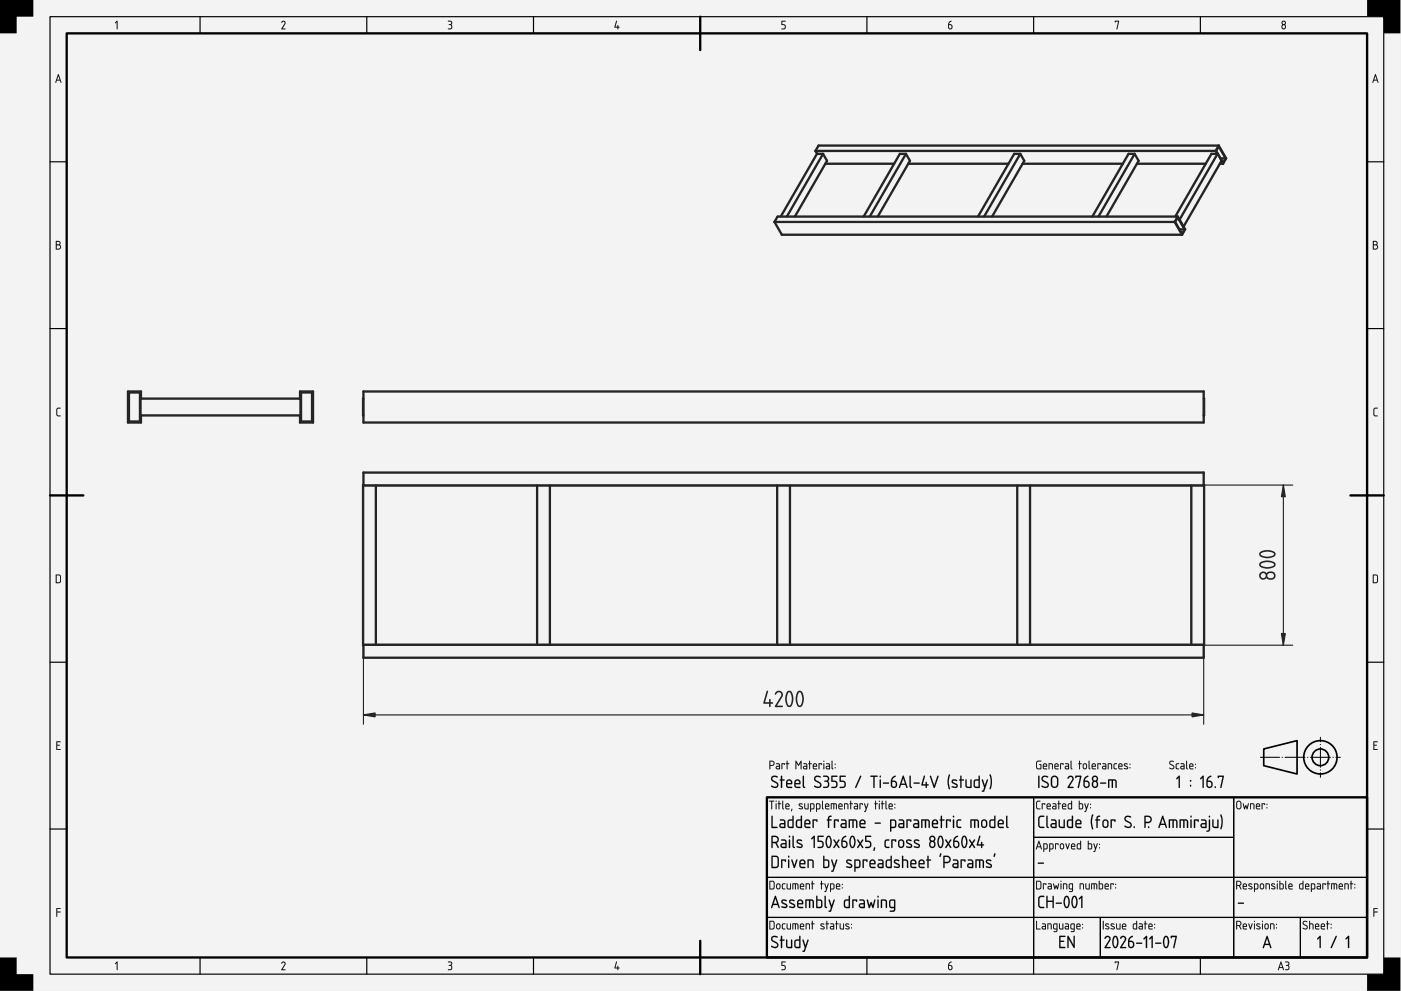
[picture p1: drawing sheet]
<svg xmlns="http://www.w3.org/2000/svg" width="420mm" height="297mm" viewBox="0 0 420 297" stroke-linecap="round" stroke-linejoin="round" font-family="sans-serif">
<path d="M0 0h420v297h-420z" fill-rule="evenodd" fill="#f1f3f5"/>
<g fill="#000">
<path d="M0 0h10v5h-5v5h-5zM35 6.3l.3 .1-.2 2.4-.1-2.2-.3 .4-.2-.1zM84.5 6.5a.64 .64 0 0 1 .9-.2 .64 .64 0 0 1 .1 .9l-.8 1.4h.8l.1 .2h-1.2l.9-1.7a.44 .44 0 0 0-.2-.6 .44 .44 0 0 0-.6 .4zM134.4 6.2h.1a.73 .73 0 0 1 .9 .2 .73 .73 0 0 1-.1 1 .78 .78 0 0 1 .2 1.1 .78 .78 0 0 1-1.1 .1 .66 .66 0 0 0 1-.5 .66 .66 0 0 0-.8-.7 .52 .52 0 0 0 .6-.2 .52 .52 0 0 0-.1-.7l-.7-.1zM184.8 6.2l.2 .2-.5 1.6h.7l.1-.5 .1 .5 .4 .2-.4 .1-.1 .5-.1-.5-.9-.1zM234.4 6.3h1.2l-1 .2v.8a.8 .8 0 0 1 1 .5 .8 .8 0 0 1-.6 1l-.6-.1 .6-.1a.54 .54 0 0 0 .4-.6 .54 .54 0 0 0-.5-.5h-.5zM334.4 6.2l1.2 .1-.6 2.5 .3-2.3h-.7l-.2 .2zM410 0h10v10h-5v-5h-5zM17.1 122.4l1-.2v.2l-.9 .3-.1 1.5 .3 .3h.7l.1 .3h-.9l-.4-.4v-1.6zM412.1 122.4l1-.2v.2l-.9 .3-.1 1.5 .3 .3h.6l.1 .3h-.8l-.4-.4v-1.6zM16.9 222.2h1.3l-.2 .3h-.9v.7l.8 .2-.8 .1v1h1l.1 .3h-1.3zM411.9 222.2h1.2l-.1 .3h-.9v.7l.8 .2-.8 .1v1h.9l.1 .3h-1.2z"/>
<path d="M311.3 258.6h1.6l.2 .1-1.7 .2zM16.9 272.2l1.3 .1-1 .1v.8l1 .2-1 .1-.2 1.3zM371.3 270.6h1.6l.2 .1-1.7 .2zM411.9 272.2l1.3 .1-1.1 .1v.8l1.1 .2-1.1 .1-.1 1.3zM0 287h5v5h5v5h-10zM35 288.3l.3 .1-.2 2.4-.1-2.2-.3 .4-.2-.2zM84.5 288.4a.64 .64 0 0 1 .9-.1 .64 .64 0 0 1 .1 .9l-.8 1.4h.8l.1 .2h-1.2l.9-1.7a.44 .44 0 0 0-.2-.7 .44 .44 0 0 0-.6 .4zM134.4 288.2h.1a.73 .73 0 0 1 .9 .2 .73 .73 0 0 1-.1 1 .78 .78 0 0 1 .2 1.1 .78 .78 0 0 1-1.1 .1 .66 .66 0 0 0 1-.5 .66 .66 0 0 0-.8-.7 .52 .52 0 0 0 .6-.3 .52 .52 0 0 0-.1-.6l-.7-.1zM184.8 288.2l.2 .1-.5 1.7h.7l.1-.5 .1 .5 .4 .2-.4 .1-.1 .5-.1-.5-.9-.1zM234.4 288.2l1.2 .1-1 .2v.7a.8 .8 0 0 1 1 .6 .8 .8 0 0 1-.6 1l-.6-.1 .6-.2a.54 .54 0 0 0 .4-.5 .54 .54 0 0 0-.5-.5h-.5zM334.4 288.2l1.2 .1-.6 2.5 .3-2.3h-.7l-.2 .2zM415 287h5v10h-10v-5h5z"/>
<path d="M0 0h420v297h-420zM0 0v297h420v-297z"/>
<path d="M35 6.3l.3 .1-.2 2.4-.1-2.2-.3 .4-.2-.1zM35 6.3l-.5 .6h.2l.3-.3 .1 2.2 .1-2.4z"/>
<path d="M84.5 6.4l.7-.2 .4 .4-.1 .6-.8 1.4 1 .1-1.3 .1 .9-1.7a.43 .43 0 0 0-.3-.6 .43 .43 0 0 0-.5 .4l-.2-.2zM84.5 6.5l-.1 .3 .6-.4 .4 .5-1 1.9h1.2l-.1-.2h-.8l.8-1.4a.63 .63 0 0 0-.1-.8 .63 .63 0 0 0-.9 .1z"/>
<path d="M134.4 6.2l1 .2a.62 .62 0 0 1-.1 1l.3 .5a.79 .79 0 0 1-.3 .9 .79 .79 0 0 1-1-.1l1-.3a.6 .6 0 0 0 0-.7 .6 .6 0 0 0-.7-.2v-.1a.59 .59 0 0 0 .7-.8l-.9-.2zM134.4 6.3v.1l.9 .2v.5l-.7 .3 .7 .2a.66 .66 0 0 1-.1 .8 .66 .66 0 0 1-.7 .2l-.1 .1 1-.1 .2-.8a.6 .6 0 0 1 0-1 .83 .83 0 0 0-1.2-.5z"/>
<path d="M184.8 6.2l.2 .2-.5 1.6h.7l.1-.5 .1 .5 .4 .2-.4 .1-.1 .5-.1-.5-1-.1zM184.8 6.2l-.5 2 .9 .1 .1 .5 .1-.5 .4-.1-.4-.2v-.4h-.2v.4h-.7l.5-1.6z"/>
<path d="M234.4 6.2l1.3 .1-1.1 .2v.8a.83 .83 0 0 1 1 .3 .83 .83 0 0 1-.1 1l-.5 .2-.7-.1 .7-.2a.52 .52 0 0 0 .4-.5 .52 .52 0 0 0-.5-.5h-.5zM234.4 6.3v1.2l.9 .1 .1 .6-.2 .3-.8 .2 .6 .1a.79 .79 0 0 0 .6-1 .79 .79 0 0 0-1-.5v-.9l1-.1z"/>
<path d="M284.6 6.6l.7-.3-.7 1a.74 .74 0 0 1 1 .2 .74 .74 0 0 1-.2 1 .74 .74 0 0 1-1-.1v-1.3zM284.6 7.5v.7a.4 .4 0 0 0 .4 .4 .4 .4 0 0 0 .4-.4l-.1-.6z"/>
<path d="M284.6 6.6l.8-.4-.8 1.1h.7l.3 .4v.7l-.5 .4-.4-.1-.3-.3v-1.3zM284.6 6.6l-.2 .5v1.1a.72 .72 0 0 0 .9 .4 .72 .72 0 0 0 .4-.9 .72 .72 0 0 0-.9-.4h-.2l.1-.5 .6-.5zM284.6 7.5l.1 1 .6-.1a.59 .59 0 0 0-.3-.9zM284.6 7.5l.7 .1a.51 .51 0 0 1 .1 .7 .51 .51 0 0 1-.7 .2z"/>
<path d="M334.3 6.2l1.3 .1-.6 2.5-.2-.1 .5-2.2h-.7l-.2 .2zM334.4 6.3v.4l.1-.2h.9l-.4 2.3 .6-2.5z"/>
<path d="M384.5 8a.5 .5 0 0 0 1 0 .5 .5 0 0 0-1 0zM384.6 6.9a.4 .4 0 0 0 .8 0 .4 .4 0 0 0-.8 0zM384.6 6.4a.65 .65 0 0 1 .9 .1 .65 .65 0 0 1-.1 .9 .76 .76 0 0 1 .2 1.1 .76 .76 0 0 1-1.2 0 .76 .76 0 0 1 .2-1.1l-.3-.6z"/>
<path d="M384.5 8a.5 .5 0 0 0 1 0 .5 .5 0 0 0-1 0zM384.5 8a.5 .5 0 0 1 1 0 .5 .5 0 0 1-1 0zM384.6 6.9a.4 .4 0 0 0 .8 0 .4 .4 0 0 0-.8 0zM384.6 6.9a.41 .41 0 0 1 .8 0 .41 .41 0 0 1-.8 0zM384.6 6.3a.66 .66 0 0 1 .9 .1 .66 .66 0 0 1-.1 1l.2 .3v.6l-.6 .5-.7-.4 .1-.7 .2-.3a.62 .62 0 0 1 0-1zM384.5 6.5l-.1 .3a.65 .65 0 0 1 0 1.1 .7 .7 0 0 0 .6 .9 .79 .79 0 0 0 .6-.6 .79 .79 0 0 0-.3-.8 .66 .66 0 0 0 0-1.1l-.5-.1z"/>
<path d="M17.4 22.2l.2 .1 .8 2.3-.1 .2-.3-.7h-1l-.2 .7-.2-.1zM17.4 22.3l-.8 2.4h.2l.2-.6h1l.3 .7zM17.5 22.7l-.4 1.2h.8zM17.5 22.7l.4 1.2h-.8z"/>
<path d="M17.4 22.2l.2 .1 .8 2.3-.1 .2-.3-.7h-1l-.2 .7-.2-.1zM17.5 22.7l-.4 1.2h.8z"/>
<path d="M412.4 22.2l.2 .1 .8 2.3-.1 .2-.3-.7h-1l-.2 .7-.2-.1zM412.4 22.3l-.8 2.4h.2l.2-.6h1l.3 .7zM412.5 22.7l-.4 1.2h.8zM412.5 22.7l.4 1.2h-.8z"/>
<path d="M412.4 22.2l.2 .1 .8 2.3-.1 .2-.3-.7h-1l-.2 .7-.2-.1zM412.5 22.7l-.4 1.2h.8z"/>
<path d="M16.8 72.3l.6-.1a.65 .65 0 0 1 .7 .4 .65 .65 0 0 1-.2 .8 .77 .77 0 0 1 .4 .8 .77 .77 0 0 1-.7 .6h-.8zM17 73.5v1.1h.5a.52 .52 0 0 0 .5-.6 .52 .52 0 0 0-.5-.5zM17 72.5v.8h.5a.39 .39 0 0 0 .4-.4 .39 .39 0 0 0-.4-.4z"/>
<path d="M16.8 72.2h.6a.66 .66 0 0 1 .7 .4 .66 .66 0 0 1-.2 .8l.3 .2a.77 .77 0 0 1-.6 1.2h-.8zM16.8 72.3v2.4l1.3-.1a.79 .79 0 0 0-.2-1.2l.2-.5-.2-.6zM17 73.5v1.1l.9-.2v-.7zM17 73.5l.9 .2a.53 .53 0 0 1 .1 .6 .53 .53 0 0 1-.5 .3h-.5zM17 72.5v.8l.8-.2v-.5zM17 72.5l.8 .1v.6l-.8 .1z"/>
<path d="M411.8 72.3l.6-.1a.65 .65 0 0 1 .7 .4 .65 .65 0 0 1-.2 .8 .77 .77 0 0 1 .4 .8 .77 .77 0 0 1-.7 .6h-.8zM412 73.5v1.1h.5a.52 .52 0 0 0 .5-.6 .52 .52 0 0 0-.5-.5zM412 72.5v.8h.5a.39 .39 0 0 0 .4-.4 .39 .39 0 0 0-.4-.4z"/>
<path d="M411.8 72.2h.6a.66 .66 0 0 1 .7 .4 .66 .66 0 0 1-.2 .8 .78 .78 0 0 1 .4 .8 .78 .78 0 0 1-.7 .6h-.9zM411.8 72.3v2.4l.8 .1a.77 .77 0 0 0 .6-1.2l-.3-.2 .2-.5-.2-.6zM412 73.5v1.1l.9-.2v-.7zM412 73.5l.9 .2a.53 .53 0 0 1 .1 .6 .53 .53 0 0 1-.5 .3h-.5zM412 72.5v.8l.8-.2v-.5zM412 72.5h.5a.41 .41 0 0 1 .4 .4 .41 .41 0 0 1-.4 .4h-.5z"/>
<path d="M17.1 122.4l1.1-.2v.2l-.9 .2-.1 1.6 .1 .2 .9 .2v.2h-.9l-.4-.3v-1.7zM17.1 122.4l-.2 .4v1.6l.4 .3h.8v-.1l-.7-.1-.3-.3 .1-1.5 .2-.2h.6l.1-.3z"/>
<path d="M412.1 122.4l1-.2v.2l-.9 .2v1.6v.2l1 .2v.2h-.9l-.4-.3v-1.7zM412.1 122.4l-.2 .4v1.6l.4 .3h.8l-.1-.1-.7-.1-.2-.3v-1.5l.3-.2h.6l.1-.3z"/>
<path d="M17 172.5v2h.8l.2-.4v-1.4l-.2-.2zM16.8 172.2h1l.5 .5v1.6l-.5 .5h-1z"/>
<path d="M17 172.5v2h.8l.2-.4v-1.4l-.2-.2zM17 172.4l.8 .1 .2 .2v1.4l-.2 .4-.8 .1zM16.8 172.2h1l.5 .5v1.7l-.5 .4h-1.1zM16.8 172.3v2.4h1.1l.4-.5-.1-1.7-.4-.2z"/>
<path d="M412 172.5v2h.8l.2-.4v-1.4l-.2-.2zM411.7 172.2h1.1l.4 .5v1.6l-.4 .5h-1.1z"/>
<path d="M412 172.5v2h.8l.2-.4v-1.4l-.2-.2zM411.9 172.4l.9 .1 .2 .2v1.4l-.2 .4-.9 .1zM411.7 172.2h1.1l.5 .5v1.7l-.5 .4h-1.1zM411.8 172.3v2.4h1.1l.3-.5v-1.7l-.4-.2z"/>
<path d="M16.9 222.2h1.3l-.2 .3h-.9v.7l.8 .2-.8 .1v1h1l.1 .3h-1.3zM16.9 222.2v2.5h1.2v-.1h-1v-1.1l.8-.1-.8-.1v-.9h.9l.1-.2z"/>
<path d="M231 228.3v1h.6a.52 .52 0 0 0 .4-.6 .52 .52 0 0 0-.5-.4zM230.8 228h.7a.77 .77 0 0 1 .8 .8 .77 .77 0 0 1-.7 .8h-.6v.8l-.2 .1zM233 229.9l.1 .4h.6v-.5zM232.8 228.8h.8l.3 .5v1.2l-.8 .1a.52 .52 0 0 1-.5-.5 .52 .52 0 0 1 .5-.5h.6l-.1-.4-.8-.2zM234.4 228.8l1 .1-.1 .4-.2-.3h-.5l-.1 1.6zM236 228l.2 .1v.7l.5 .1-.5 .1-.1 1.6-.2-1.6-.2-.1 .2-.1zM238.6 228l.9 1.2 .8-1.2v2.5l-.2-.1v-1.8l-.6 1-.7-1v1.8l-.2 .2zM241.1 229.9l.1 .4h.6v-.5zM241 228.8h.8l.3 .5v1.2l-.8 .1a.52 .52 0 0 1-.5-.5 .52 .52 0 0 1 .5-.5h.5v-.4l-.8-.2zM242.7 228l.2 .1v.7l.6 .1-.6 .1-.1 1.6-.1-1.6-.3-.1 .3-.1zM244.1 229.2l-.1 .4h.8l-.2-.5zM244 228.9a.64 .64 0 0 1 .8 0 .64 .64 0 0 1 .1 .9h-.9l.1 .5 .9 .2-.7 .1a1.06 1.06 0 0 1-.3-1.7zM245.5 228.8l1 .1-.1 .4-.1-.3h-.6l-.1 1.6zM247 228.8l.2 .1-.1 1.7zM246.9 228.2a.2 .2 0 0 1 .4 0 .2 .2 0 0 1-.4 0zM248 229.9v.4h.7v-.5zM247.8 228.8h.8l.3 .5v1.2l-.8 .1a.52 .52 0 0 1-.5-.5 .52 .52 0 0 1 .5-.5h.6l-.1-.4-.8-.2zM249.4 228l.3 .1 .1 2.5-.4-.4zM250.4 230h.2v.3h-.2zM250.4 228.9h.2v.3h-.2z"/>
<path d="M231 228.3v1l.9-.2v-.7zM231 228.2h.5a.54 .54 0 0 1 .6 .5 .54 .54 0 0 1-.5 .6h-.6zM230.8 228h1l.3 .3a.78 .78 0 0 1 .1 .8 .78 .78 0 0 1-.6 .5h-.6v.8l-.2 .2zM230.8 228.1v2.4l.2-.1v-.9h.8l.3-.3a.75 .75 0 0 0-.6-1.2zM233 229.9v.4h.7v-.5zM232.9 229.9l.8-.1v.6l-.7-.1zM232.8 228.8h.8l.3 .3-.1 1.5h-.9l-.2-.3 .1-.6 .9-.1-.1-.5-.8-.1zM232.8 228.8l.1 .2 .7 .1 .1 .5-.9 .1v.7l1.1 .1v-1.4l-.3-.3zM234.4 228.8l1 .1-.1 .4-.2-.3h-.5l-.1 1.6zM234.4 228.8l.1 1.8 .1-1.6h.6l.1 .3 .1-.4zM235.9 228l.3 .1v.7l.5 .1-.5 .1-.1 1.6-.2-1.6-.2-.1 .2-.1zM236 228.1l-.1 .7-.2 .1 .2 .1 .2 1.6 .1-1.6 .5-.1-.5-.1v-.7zM238.6 228l.2 .1 .7 1.1 .6-1.1 .3-.1v2.6l-.3-.2v-1.8l-.6 1-.7-1v1.8l-.2 .2zM238.6 228.1v2.4l.2-.1v-1.9l.7 1 .6-1v1.9l.2 .1v-2.4l-.8 1.1zM241.1 229.9l.1 .4h.6v-.5zM241.1 229.9l.8-.1v.6l-.8-.1zM241 228.8h.8l.3 .3-.1 1.5h-.9l-.3-.3 .1-.6 .9-.1v-.5l-.8-.1zM241 228.8l.1 .2 .7 .1 .1 .5-.9 .1v.7l1.1 .1-.1-1.4-.2-.3zM242.7 228l.2 .1v.7l.6 .1-.6 .1-.1 1.6-.1-1.6-.3-.1 .3-.1zM242.7 228.1v.7l-.3 .1 .3 .1 .1 1.6 .1-1.6 .5-.1-.5-.1v-.7zM244.1 229.2l-.1 .4h.8l-.2-.5zM244.1 229.2l.5-.1 .2 .5h-.8zM244 228.9l.4-.1a.65 .65 0 0 1 .6 .3 .65 .65 0 0 1-.1 .7h-.9l.1 .5 1 .2-.8 .1a1.08 1.08 0 0 1-.3-1.7zM244 229l-.2 .4 .1 1 1.1 .1v-.1l-.9-.1-.1-.3v-.2h1l-.1-.8-.5-.2zM245.5 228.8l1 .1-.1 .4-.1-.3h-.6l-.1 1.6zM245.5 228.8l.1 1.8 .1-1.6h.6l.1 .3 .1-.4zM247 228.8l.2 .1-.1 1.7zM247 228.8l.1 1.8 .1-1.7zM246.9 228.2a.2 .2 0 0 1 .4 0 .2 .2 0 0 1-.4 0zM247 228l.2 .3zM248 229.9v.4h.7v-.5zM247.9 229.9l.8-.1v.6l-.7-.1zM247.8 228.8h.8l.3 .3-.1 1.5h-.9l-.2-.3 .1-.6 .9-.1-.1-.5-.8-.1zM247.8 228.8l.1 .2 .7 .1 .1 .5-.9 .1v.7l1.1 .1v-1.4l-.3-.3zM249.4 228l.3 .1v2l.2 .4-.1 .1-.4-.4zM249.4 228.1v2.1l.4 .4-.1-2.5zM250.4 230h.2v.3h-.2zM250.4 230l.1 .2zM250.4 228.9h.2v.3h-.2zM250.4 229l.2 .2z"/>
<path d="M231.5 232.8l.4-.3 .9 .1 .4 .1v.3h-.2a.71 .71 0 0 0-1-.1 .71 .71 0 0 0-.2 .9l1.1 .6a.93 .93 0 0 1 .2 1.6h.1a1.25 1.25 0 0 1-1.9-.5l1.4 .3 .4-.5-.2-.4-1.6-1-.1-.5zM231.5 232.8a.91 .91 0 0 0 .3 1.4l.9 .5a.64 .64 0 0 1 .3 1 .64 .64 0 0 1-1 .1l-.6-.3v.3a1.09 1.09 0 0 0 1.4 .4 1.09 1.09 0 0 0 .5-1.4l-1.6-1-.1-.3 .4-.6 1.2 .1a1.09 1.09 0 0 0-1.7-.2zM234.2 232.5l.4 .2v.9h.5l.2 .2-.7 .2v2l-.2 .2-.2-.2v-2l-.4-.2 .4-.2zM234.3 232.6l-.1 1-.3 .2 .3 .1 .2 2.3 .1-2.3 .8-.1-.8-.2v-.9zM236.2 234.2l-.1 .5h1.1a.55 .55 0 0 0-.3-.6 .55 .55 0 0 0-.7 .1zM236.2 234.2l.8-.2 .3 .7h-1.2zM236 233.8a.94 .94 0 0 1 1.3 0 .94 .94 0 0 1 .1 1.3h-1.3l.2 .7h1.1l.2 .2-.2 .2h-.9a.92 .92 0 0 1-.8-1.2l.1-.8zM236.1 233.9l-.3 .6 .2 1.5 .5 .2 1-.1v-.2l-1.2-.1-.2-.4v-.4h1.4l-.1-1.1-.7-.3zM238.7 234.2l-.1 .5h1.1a.55 .55 0 0 0-.3-.6 .55 .55 0 0 0-.7 .1zM238.7 234.2l.8-.2 .2 .7h-1.1zM238.5 233.8a.93 .93 0 0 1 1.3 0 .93 .93 0 0 1 .1 1.3h-1.3l.2 .7h1l.3 .2-.3 .2h-.8a.92 .92 0 0 1-.8-1.2v-.8zM238.6 233.9l-.4 .6 .2 1.5 .6 .2 1-.1v-.2l-1.3-.1-.1-.4v-.4h1.4l-.2-1.1-.6-.3zM240.8 232.5l.3 .2v2.9l.3 .3a.39 .39 0 0 1-.5 .3 .39 .39 0 0 1-.2-.6zM240.8 232.6v3l.1 .4 .4 .2 .1-.2-.3-.4v-2.9zM244.4 232.8l.4-.3 .9 .1 .4 .1v.3h-.2a.71 .71 0 0 0-1-.1 .71 .71 0 0 0-.2 .9l1.1 .6a.93 .93 0 0 1 .2 1.6h.1a1.25 1.25 0 0 1-1.9-.5l1.2 .3 .5-.3-.1-.6-1.2-.6a.91 .91 0 0 1-.2-1.5zM244.4 232.8a.91 .91 0 0 0 .3 1.4l.9 .5a.64 .64 0 0 1 .3 1 .64 .64 0 0 1-1 .1l-.6-.3v.3a1.09 1.09 0 0 0 1.4 .4 1.09 1.09 0 0 0 .5-1.4l-1.6-1-.1-.3 .4-.6 1.2 .1a1.09 1.09 0 0 0-1.7-.2zM246.9 232.5h1.2l.3 .3a.88 .88 0 0 1-.1 1.4v-.1a1.2 1.2 0 0 1 .2 1.7 1.2 1.2 0 0 1-1.7 .2l1.3-.4a.83 .83 0 0 0 .1-1 .83 .83 0 0 0-.9-.3v-.3a.7 .7 0 0 0 .8-.1 .7 .7 0 0 0 .1-.9l-1.3-.2zM246.9 232.6v.2h.9a.56 .56 0 0 1 .5 .4 .56 .56 0 0 1-.2 .6l-.9 .3 1 .4a.9 .9 0 0 1 0 1.2 .9 .9 0 0 1-1.1 .2l-.2 .2 .9 .1 .7-.5a1.37 1.37 0 0 0-.3-1.5 1.01 1.01 0 0 0 .2-1.4 1.01 1.01 0 0 0-1.3-.3zM249.3 232.5h1.7l.2 .2-.2 .2h-1.3v1.1a1.19 1.19 0 0 1 1.4 .5 1.19 1.19 0 0 1-.2 1.4l-.6 .3h-.8l-.2-.2 .9-.2a.74 .74 0 0 0 .6-.7 .74 .74 0 0 0-.6-.7l-.9-.1zM249.4 232.6v1.7l1.1 .1 .3 .9-.2 .5-1.3 .2 1 .2a1.12 1.12 0 0 0 .8-1.4 1.12 1.12 0 0 0-1.5-.8v-1.2l1.5-.1zM251.8 232.5h1.6l.3 .2-.3 .2h-1.2v1.1a1.19 1.19 0 0 1 1.4 .5 1.19 1.19 0 0 1-.2 1.4l-.6 .3h-.8l-.2-.2 .9-.2a.74 .74 0 0 0 .6-.7 .74 .74 0 0 0-.7-.7l-.8-.1zM251.9 232.6v1.7l1.1 .1 .3 .9-.3 .5-1.2 .2 1 .2a1.12 1.12 0 0 0 .8-1.4 1.12 1.12 0 0 0-1.5-.8v-1.2l1.5-.1zM258 232.5h.2l.1 .3-1.5 3.3-.3 .1zM258 232.6l-1.5 3.5 .3-.1 1.4-3.2zM261 232.5h2l.2 .2-.2 .2-.7-.1v3.2l-.2 .2-.2-.2v-3.2h-.9zM261.1 232.6v.2h.9l.1 3.4 .2-3.4 .9-.1zM263.8 233.6l.4 .2v2.2l-.2 .2-.2-.2zM263.9 233.7l.1 2.5 .1-2.4zM263.8 232.8a.26 .26 0 0 1 .5 0 .26 .26 0 0 1-.5 0zM263.9 232.6v.4h.2v-.4zM264.8 234.6l1.6-.1 .2 .2-.2 .2h-1.4zM264.8 234.6l.2 .3 1.6-.2-.2-.1zM267.6 233l.8-.5h.2v.3a1.49 1.49 0 0 0-1 1.2h.8l.5 .5 .1 .9-.3 .6a.89 .89 0 0 1-1.3-.1l-.2-.3v-1.5zM267.6 233l-.4 .8v1.6a.96 .96 0 0 0 1.3 .7 .96 .96 0 0 0 .5-1.4 1.16 1.16 0 0 0-1.5-.7l.2-.6 .9-.6v-.2zM267.5 234.3l.2 1.4h.8a.84 .84 0 0 0-.4-1.3zM267.5 234.3l1 .2a.74 .74 0 0 1 .2 1 .74 .74 0 0 1-1 .2zM270.8 232.5l.3 .1 1.1 3.3-.2 .3-.4-.9h-1.4l-.3 .9-.3-.2zM270.8 232.6l-1.2 3.4 .3 .1 .3-.9h1.4l.4 1 .1-.3-1.1-3.3zM270.8 233.3l-.5 1.6h1.1zM270.9 233.2l.6 1.7h-1.2zM272.8 232.5l.4 .2v2.9l.3 .3a.39 .39 0 0 1-.5 .3 .39 .39 0 0 1-.3-.6zM272.8 232.6v3l.1 .4 .4 .2 .2-.2-.4-.4v-2.9zM274 234.6l1.6-.1 .2 .2-.2 .2h-1.4zM274 234.6l.2 .3 1.6-.2-.2-.1zM277.1 232.5l.3 .2-.7 2.4h.9l.2-.8 .2 .8 .5 .2-.5 .1-.2 .8-.2-.8-1.1 .1-.2-.2zM277.1 232.5l-.8 2.8 1.3 .1 .2 .8 .1-.8 .6-.1-.6-.2v-.7h-.2l-.1 .7h-.9l.7-2.4zM278.9 232.5l.4 .2 .9 2.8 .9-2.8 .3-.2-1.1 3.7-.3-.2zM278.9 232.6l1.1 3.4 .3 .1 1.1-3.5-.3 .1-.9 2.8-1-2.8zM284.6 232.1l.3 .2-.3 1.6 .3 2.5-.2 .2a5.2 5.2 0 0 1-.1-4.5zM284.6 232.2v.1a6.3 6.3 0 0 0 0 4.1l.2 .1a7 7 0 0 1 0-4.3zM285.6 233.8l.1-.1a.87 .87 0 0 1 1.3 .4h-.2a.55 .55 0 0 0-.6-.2 .55 .55 0 0 0-.4 .5l1 .5a.68 .68 0 0 1 .4 .9 .68 .68 0 0 1-.9 .4l-.9-.4 .2-.2 1 .2 .3-.3-1.3-.8-.2-.5zM285.6 233.8l-.2 .4 .2 .5 1.3 .8-.2 .3-1.2-.1a1.35 1.35 0 0 0 1.4 .4 .61 .61 0 0 0 .3-.6 .61 .61 0 0 0-.4-.5l-1-.6a.53 .53 0 0 1 .3-.5 .53 .53 0 0 1 .6 .2h.3l-.1-.3-.9-.2zM288 232.5l.4 .2-.1 .9h.6l.2 .2-.8 .2 .1 2-.2 .2-.2-.2v-2l-.4-.2 .4-.2zM288.1 232.6l-.1 1-.3 .2 .3 .1 .2 2.3 .1-2.3 .8-.1-.8-.2v-.9zM289.6 233.6l.3 .2v1.8l1.1 .2v-2l.3-.1v2.5h-1.3l-.4-.4zM289.6 233.7v.1a2.43 2.43 0 0 0 .3 2.3h1.4v-2.3l-.1-.2-.2 .2v2.1h-.7l-.4-.3v-1.8zM292.5 234l-.1 1.6 1.1 .2v-1.8zM292.5 234l1-.1v1.9a.93 .93 0 0 1-1.2-.4zM292.2 233.8l.3-.2h1v-.9l.3-.2-.1 3.7h-1.1l-.5-.4-.1-1.5zM292.2 233.9l-.1 1.9 .5 .3h1.2v-3.5l-.3 .1v.9l-1 .1zM294.5 233.6l.3 .2 .6 1.7 .5-1.7 .2-.2 .2 .2-1.1 3.3-.2 .2-.6-.2 .5-.1 .3-1zM294.5 233.7l.7 2.3-.3 1-.4 .1 .5 .2 1.3-3.5h-.4l-.5 1.7-.6-1.7zM296.8 232.1h.1a4.8 4.8 0 0 1 .1 4.5l-.3-.2 .4-2.5zM296.8 232.2a7 7 0 0 1 0 4.3l.3-.1a6.3 6.3 0 0 0 0-4.2z"/>
<path d="M231.5 232.8a1.41 1.41 0 0 1 1.8 .1l-.3 .1a.73 .73 0 0 0-1-.1 .73 .73 0 0 0-.2 .9l1.1 .6a1.02 1.02 0 0 1 .3 1.5 1.02 1.02 0 0 1-1.6 .1l-.3-.3 .1-.2a.88 .88 0 0 0 1 .4 .88 .88 0 0 0 .6-.9l-1.6-1.1-.2-.5zM234.2 232.5l.4 .2v.9l.7 .2-.7 .2v2l-.2 .2-.2-.2v-2l-.4-.2 .4-.2zM236.2 234.2l-.1 .5h1.1a.58 .58 0 0 0-.2-.7 .58 .58 0 0 0-.8 .2zM236.1 233.8a.92 .92 0 0 1 1.2 0 .92 .92 0 0 1 .1 1.3h-1.3l.2 .7 1.3 .2-1.1 .2a.89 .89 0 0 1-.8-1.2l.1-.8zM238.7 234.2l-.1 .5h1.1a.58 .58 0 0 0-.3-.7 .58 .58 0 0 0-.7 .2zM238.5 233.8a.92 .92 0 0 1 1.3 0 .92 .92 0 0 1 .1 1.3h-1.3l.1 .7 1.4 .2-1.1 .2a.89 .89 0 0 1-.8-1.2l.1-.8zM240.8 232.6l.3 .1v2.9l.3 .3a.37 .37 0 0 1-.5 .3 .37 .37 0 0 1-.2-.6zM244.4 232.8a1.41 1.41 0 0 1 1.7 .1l-.2 .1a.73 .73 0 0 0-1-.1 .73 .73 0 0 0-.2 .9l1.1 .6a1.02 1.02 0 0 1 .3 1.5 1.02 1.02 0 0 1-1.6 .1l-.3-.3 .1-.2a.88 .88 0 0 0 1 .4 .88 .88 0 0 0 .6-.9l-1.6-1.1-.2-.5zM246.9 232.5a1.07 1.07 0 0 1 1.4 .2 1.07 1.07 0 0 1 0 1.5 1.18 1.18 0 0 1 .2 1.6 1.18 1.18 0 0 1-1.7 .2l.3-.2a.85 .85 0 0 0 1.2-.6 .85 .85 0 0 0-1-.9v-.3a.67 .67 0 0 0 .8-.2 .67 .67 0 0 0 0-.9l-1.2-.1zM249.4 232.6l1.6-.1 .2 .2-.2 .2h-1.3v1.1a1.14 1.14 0 0 1 1.4 .8 1.14 1.14 0 0 1-.8 1.4l-1-.2 .9-.2a.77 .77 0 0 0 .6-.7 .77 .77 0 0 0-.6-.8h-.8zM251.8 232.6l1.6-.1 .2 .2-.2 .2h-1.2v1.1a1.14 1.14 0 0 1 1.4 .8 1.14 1.14 0 0 1-.8 1.4l-1-.2 .9-.2a.77 .77 0 0 0 .6-.7 .77 .77 0 0 0-.7-.8h-.8zM258 232.5h.2v.3l-1.4 3.2-.3 .2zM261.1 232.5h1.9l.2 .2-.9 .1v3.2l-.2 .2-.2-.2v-3.2h-.8zM263.9 233.7l.3 .1v2.2l-.2 .2-.2-.2zM263.8 232.8a.25 .25 0 0 1 .5 0 .25 .25 0 0 1-.5 0zM264.8 234.6h1.6l.2 .1-1.6 .2zM267.6 233l1-.4v.2l-.8 .6-.2 .6a1.1 1.1 0 0 1 1.4 1 1.1 1.1 0 0 1-1.4 1.1l-.4-.7v-1.6zM267.5 234.3v1a.57 .57 0 0 0 .6 .5 .57 .57 0 0 0 .6-.5l-.2-.8zM270.8 232.5l.2 .1 1.1 3.3-.1 .3-.4-.9h-1.4l-.3 .9-.3-.2zM270.9 233.2l-.6 1.7h1.1zM272.8 232.6l.3 .1v2.9l.3 .3a.37 .37 0 0 1-.4 .3 .37 .37 0 0 1-.2-.6zM274 234.6h1.6l.2 .1-1.6 .2zM277.1 232.5l.3 .2-.7 2.4h.9l.2-.8 .2 .8 .5 .2-.5 .1-.2 .8-.2-.8-1.3-.1zM278.9 232.6l.3 .1 1 2.8 .9-2.8 .3-.2-1.1 3.7-.3-.2zM284.6 232.2h.3a7.3 7.3 0 0 0 0 4.3l-.2 .1a5.3 5.3 0 0 1-.1-4.4zM285.6 233.8a.97 .97 0 0 1 1.4 .3h-.1a.82 .82 0 0 0-1.1 .2l1 .6a.71 .71 0 0 1 .3 1 .71 .71 0 0 1-1 .2l-.7-.2 .3-.2a.65 .65 0 0 0 .6 .2 .65 .65 0 0 0 .5-.5l-1.2-.7-.2-.5zM288 232.5l.3 .2v.9l.8 .2-.8 .2v2l-.1 .2-.2-.2v-2l-.4-.2 .4-.2zM289.6 233.7l.3 .1v1.8l.4 .2h.7v-2l.2-.2 .2 .2-.1 2.3-1.1 .1a.84 .84 0 0 1-.7-1.2zM292.5 234l-.1 .4v1.2l1.1 .2v-1.8zM292.2 233.9l.3-.3h1v-.9l.3-.2v3.6l-1.2 .1-.5-.4-.1-1.5zM294.5 233.7l.3 .1 .6 1.7 .5-1.7 .2-.2 .2 .2-1.3 3.5-.6-.2 .5-.1 .3-1zM296.8 232.2l.1-.1a4.8 4.8 0 0 1 .1 4.5l-.2-.1a7.3 7.3 0 0 0 0-4.3z"/>
<path d="M310.9 240.2l1.1-.2v.2l-.9 .2-.1 1.5 .1 .3 .9 .2v.2h-.8l-.4-.3-.1-1.7zM311 240.2l-.2 .4v1.6l.4 .3h.8l-.1-.1-.7-.1-.2-.4v-1.4l.2-.2h.7l.1-.3zM312.5 240.8l1 .1-.2 .4-.1-.3h-.5l-.2 1.6zM312.5 240.8v1.8l.2-1.6h.5l.1 .3 .2-.4zM314.2 241.2l-.1 .4h.8l-.2-.5zM314.2 241.2l.5-.1 .2 .5h-.8zM314.1 240.9a.65 .65 0 0 1 .9 0 .65 .65 0 0 1 0 .9h-.9l.1 .5 1 .2-.8 .1a1.08 1.08 0 0 1-.3-1.7zM314.1 241l-.2 .4 .1 1 1.1 .1v-.1l-.9-.1-.1-.3v-.2h1l-.1-.8-.5-.2zM315.9 241.9v.4h.7v-.5zM315.8 241.9l.8-.1v.6l-.7-.1zM315.7 240.8h.8l.3 .3-.1 1.5h-.9l-.2-.3 .1-.6 .9-.1-.1-.5-.8-.1zM315.7 240.8v.2l.9 .2v.4h-.6a.5 .5 0 0 0-.4 .5 .5 .5 0 0 0 .4 .5l.8-.1v-1.2l-.3-.5zM317.4 240l.3 .1v.7l.5 .1-.5 .1-.2 1.6-.1-1.6-.3-.1 .3-.1zM317.5 240.1l-.1 .7-.2 .1 .2 .1 .1 1.6 .1-1.6 .6-.1-.6-.1v-.7zM318.8 241.2l-.1 .4h.8l-.2-.5zM318.8 241.2l.5-.1 .2 .5h-.8zM318.7 240.9a.65 .65 0 0 1 .9 0 .65 .65 0 0 1 .1 .9h-1l.2 .5 .9 .2-.8 .1a1.08 1.08 0 0 1-.3-1.7zM318.7 241l-.2 .4 .1 1 1.1 .1v-.1l-.9-.1-.1-.3v-.2h1l-.1-.8-.5-.2zM320.6 241.1l-.1 .1a.7 .7 0 0 0 .5 1.1h.3v-1.3zM320.6 241h.7v1.4h-.5a.78 .78 0 0 1-.2-1.4zM320.3 240.9l1-.1-.1-.7 .3-.1v2.6l-1.1-.1-.2-.4zM320.4 241l-.1 1.3 .3 .2h.9v-2.5l-.2 .1v.7zM323.8 241v1.3h.6l.1-1.1zM323.8 241h.5a.85 .85 0 0 1 .3 1.2l-.8 .2zM323.6 240l.2 .1v.7h.7l.3 .3v1.2l-.3 .3-1-.1zM323.6 240v2.5h.9l.3-.4v-1l-.3-.3h-.7v-.7zM325.2 240.8l.3 .1 .3 1.2 .4-1.2h.3l-.9 2.5-.4-.2 .3-.1 .2-.6zM325.3 240.8l.4 1.7-.2 .6-.3 .1 .4 .2 .9-2.5h-.3l-.4 1.2zM326.9 242h.3v.3h-.3zM327 242v.3l.1-.3zM326.9 240.9h.3v.3h-.3zM327 241l.1 .2z"/>
<path d="M311.4 232.6l.3 .1v3.3l-.2 .2-.1-.2zM312.6 232.8a1.41 1.41 0 0 1 1.8 .1l-.3 .1a.73 .73 0 0 0-1-.1 .73 .73 0 0 0-.2 .9l1.1 .6a1.02 1.02 0 0 1 .3 1.5 1.02 1.02 0 0 1-1.6 .1l-.3-.3 .1-.2a.88 .88 0 0 0 1 .4 .88 .88 0 0 0 .6-.9l-1.6-1.1-.2-.5zM315.8 233l-.3 .6v1.6a.75 .75 0 0 0 .8 .6 .75 .75 0 0 0 .7-.7v-1.5a.75 .75 0 0 0-.4-.7 .75 .75 0 0 0-.8 .1zM315.5 232.8a1.1 1.1 0 0 1 1.2-.2 1.1 1.1 0 0 1 .7 1v1.5a1.1 1.1 0 0 1-1.1 1.1 1.1 1.1 0 0 1-1.1-1.1v-1.8zM320.4 232.8a.92 .92 0 0 1 1.3-.1 .92 .92 0 0 1 .1 1.2l-1.2 1.9h1.2l.1 .4h-1.7l1.3-2.4a.63 .63 0 0 0-.3-.9 .63 .63 0 0 0-.9 .5l-.2-.2zM322.5 232.5h1.6l.2 .2-.9 3.5-.2-.2 .7-3.1h-1.1l-.2 .3zM325.4 233l1-.4v.2l-.9 .6-.2 .6a1.1 1.1 0 0 1 1.5 1 1.1 1.1 0 0 1-1.4 1.1l-.5-.7 .1-1.6zM325.3 234.3v1a.57 .57 0 0 0 .6 .5 .57 .57 0 0 0 .5-.5l-.1-.8zM327.7 235a.7 .7 0 0 0 1.4 0 .7 .7 0 0 0-1.4 0zM327.8 233.4a.6 .6 0 0 0 1.2 0 .6 .6 0 0 0-1.2 0zM327.8 232.7a.93 .93 0 0 1 1.3 .1 .93 .93 0 0 1-.2 1.4 1.09 1.09 0 0 1 .3 1.6 1.09 1.09 0 0 1-1.7 0 1.09 1.09 0 0 1 .3-1.6l-.3-.8zM330 234.6h1.6l.2 .1-1.7 .2zM332.4 233.6h.1a2.46 2.46 0 0 1 2.3 .3v2.2l-.3-.1-.1-1.9-.6-.1v2l-.2 .2-.2-.2v-2h-.7v2l-.2 .2-.2-.2z"/>
<path d="M311.4 232.5l.4 .2v3.3l-.3 .2-.2-.2zM311.4 232.6v3.4l.1 .2 .2-.2v-3.3zM312.6 232.8l.4-.3 .9 .1 .4 .1v.3h-.2a.71 .71 0 0 0-1-.1 .71 .71 0 0 0-.2 .9l1.1 .6a.93 .93 0 0 1 .2 1.6h.1a1.25 1.25 0 0 1-1.9-.5l1.4 .3 .4-.5-.2-.4-1.6-1-.1-.5zM312.6 232.8a.91 .91 0 0 0 .3 1.4l.9 .5a.64 .64 0 0 1 .3 1 .64 .64 0 0 1-1 .1l-.6-.3v.3a1.19 1.19 0 0 0 1.2 .4 1.19 1.19 0 0 0 .8-.9l-.3-.7-1.4-.8-.1-.3 .4-.6 1.2 .1a1.09 1.09 0 0 0-1.7-.2zM315.8 233.1l-.3 .5 .1 1.7 .2 .3 .6 .2 .6-.5v-1.9l-.6-.5zM315.7 233a.78 .78 0 0 1 .9-.1 .78 .78 0 0 1 .4 .7v1.5a.77 .77 0 0 1-.7 .8 .77 .77 0 0 1-.8-.7v-1.6zM315.5 232.8a1.11 1.11 0 0 1 1.2-.2 1.11 1.11 0 0 1 .7 1v1.5a1.13 1.13 0 0 1-1.1 1.1 1.13 1.13 0 0 1-1.2-1.1l.1-1.8zM315.5 232.8l-.3 .7v1.6l.3 .8a1.18 1.18 0 0 0 1.5 0l.4-.8-.2-2-.7-.5zM320.4 232.8l.1-.1a.87 .87 0 0 1 1.3 .2l.1 .9-1.3 2h1.2l.1 .4h-1.7v-.3l1.3-2.1a.58 .58 0 0 0-.3-.9 .58 .58 0 0 0-.8 .5l-.3-.2zM320.4 232.8l-.2 .4 .3 .1a.56 .56 0 0 1 .4-.5 .56 .56 0 0 1 .6 .2l.1 .6-1.4 2.5h1.7l-.1-.2h-1.2l1.4-2.5a.92 .92 0 0 0-.6-.8 .92 .92 0 0 0-1 .2zM322.5 232.5h1.6l.2 .2-.9 3.5-.2-.2 .7-3.1h-1.1l-.2 .3-.2-.2zM322.5 232.6l.1 .6 .2-.4h1.1l-.7 3.2 .2 .2 .9-3.5zM325.3 233l.8-.5h.3v.3a1.49 1.49 0 0 0-1.1 1.2h.8l.6 .5 .1 .9-.3 .6a.89 .89 0 0 1-1.3-.1l-.3-.3v-1.5zM325.4 233l-.4 .8v1.6a.91 .91 0 0 0 .9 .8 .91 .91 0 0 0 .9-.8v-.5a1.11 1.11 0 0 0-1.5-.9l.2-.6 .8-.6v-.2zM325.3 234.3l.2 1.4h.8a.84 .84 0 0 0-.4-1.3zM325.3 234.3l1 .2a.74 .74 0 0 1 .2 1 .74 .74 0 0 1-1 .2zM328 234.5l-.1 1 .3 .3 .6-.1v-1.2zM327.6 235a.75 .75 0 0 1 1.5 0 .75 .75 0 0 1-1.5 0zM327.8 233.4a.55 .55 0 0 0 1.1 0 .55 .55 0 0 0-1.1 0zM327.8 233.4a.6 .6 0 0 1 1.2 0 .6 .6 0 0 1-1.2 0zM327.8 232.7a.94 .94 0 0 1 1.3 .1 .94 .94 0 0 1-.2 1.4l.4 .4v.9l-.3 .5-.6 .2-.5-.1-.4-.5v-1l.3-.4a.89 .89 0 0 1 0-1.5zM327.6 232.9l-.1 .8 .4 .5a1.03 1.03 0 0 0-.3 1.5 1.03 1.03 0 0 0 1.5 0l.1-1.1-.3-.4 .3-.5v-.6l-.7-.6zM329.9 234.6l1.7-.1 .2 .2-.2 .2h-1.5zM330 234.6l.1 .3 1.6-.2-.1-.1zM332.4 233.6h1.7l.6 .2 .2 .5v1.8l-.4-.1-.1-1.9-.6-.1v2l-.2 .2-.2-.2v-2h-.7v2l-.4 .2zM332.4 233.6l.1 2.6 .1-2.3h.8v2.1l.2 .1 .2-.1v-2.1l.7 .3v1.8l.2 .2 .2-.2v-1.7a1.01 1.01 0 0 0-1.5-.7z"/>
<path d="M310.9 228.2l1.4-.2-.2 .3h-.8l-.3 .4v1.2l.2 .4h.8v-1l-.4-.1 .7-.1v1.5h-1.1l-.4-.3-.1-1.7zM311 228.2l-.2 .4v1.7l.5 .3 .9-.1 .1-1.4-.6 .1 .4 .1v1.1l-.9-.1-.2-.4v-1.2l.2-.4 .9-.1 .1-.2zM313.1 229.2l-.1 .4h.8l-.2-.5zM313.1 229.2l.5-.1 .2 .5h-.8zM313 228.9l.4-.1a.65 .65 0 0 1 .6 .3 .65 .65 0 0 1-.1 .7h-.9l.1 .5 .9 .2-.7 .1a1.08 1.08 0 0 1-.3-1.7zM313 229l-.2 .4 .1 1 1.1 .1v-.1l-.9-.1-.1-.3v-.2h1l-.1-.8-.5-.2zM314.5 228.8l1.1 .1 .1 1.6-.2-.1-.1-1.3-.7-.1v1.4l-.2 .2zM314.5 228.8l.1 1.8 .1-1.6 .8 .2 .1 1.4 .2-1.3a.85 .85 0 0 0-1.3-.5zM316.5 229.2v.4h.7l-.2-.5zM316.5 229.2l.5-.1 .3 .5h-.9zM316.4 228.9l.5-.1a.65 .65 0 0 1 .5 .3 .65 .65 0 0 1 0 .7h-.9l.1 .5 .9 .2-.8 .1a1.08 1.08 0 0 1-.3-1.7zM316.4 229l-.2 .4 .1 1 1.1 .1v-.1l-.8-.1-.2-.3v-.2h1l-.1-.8-.4-.2zM318 228.8l1 .1-.1 .4-.2-.3h-.5l-.1 1.6zM318 228.8l.1 1.8 .1-1.6h.5l.2 .3v-.4zM319.6 229.9v.4h.7v-.5zM319.6 229.9l.8-.1v.6l-.8-.1zM319.5 228.8h.8l.3 .3-.1 1.5h-.9l-.3-.3 .1-.6 .9-.1v-.5l-.8-.1zM319.5 228.8l.1 .2 .7 .1 .1 .5-.9 .1v.7l1.1 .1-.1-1.4-.2-.3zM321.1 228l.2 .1v2l.3 .4-.1 .1-.4-.4zM321.1 228.1v2.1l.4 .4-.2-2.5zM323.7 228l.2 .1v.7l.5 .1-.5 .1-.1 1.6-.2-1.6-.2-.1 .2-.1zM323.7 228.1v.7l-.3 .1 .3 .1 .1 1.6 .1-1.6 .5-.1-.5-.1v-.7zM325.1 229.1l-.1 .9 .4 .3 .3-.2v-.8l-.2-.2zM325.1 229.1l.4-.1 .2 .3 .1 .8-.3 .2-.5-.2zM324.9 228.9a.66 .66 0 0 1 1.1 .5v.6a.66 .66 0 0 1-.4 .5 .66 .66 0 0 1-.7-.1l-.2-1zM325 228.9l-.3 1a.64 .64 0 0 0 .4 .6 .64 .64 0 0 0 .7-.1l.2-.4-.1-.9-.4-.3zM326.5 228l.2 .1v2l.3 .4-.1 .1-.4-.4zM326.5 228.1v2.1l.4 .4-.2-2.5zM327.7 229.2l-.1 .4h.8l-.2-.5zM327.7 229.2l.5-.1 .2 .5h-.8zM327.6 228.9l.4-.1a.65 .65 0 0 1 .6 .3 .65 .65 0 0 1-.1 .7h-.9l.2 .5 .9 .2-.8 .1a1.08 1.08 0 0 1-.3-1.7zM327.6 229l-.2 .4 .1 1 1.1 .1v-.1l-.9-.1-.1-.3v-.2h1l-.1-.8-.5-.2zM329.1 228.8l1.1 .1-.2 .4-.1-.3h-.5l-.2 1.6zM329.2 228.8v1.8l.1-1.6h.6l.1 .3 .1-.4zM330.8 229.9v.4h.7v-.5zM330.8 229.9l.7-.1v.6l-.7-.1zM330.6 228.8h.9l.3 .3-.1 1.5h-.9l-.3-.3 .1-.6 .9-.1-.1-.5-.8-.1zM330.7 228.8v.2l.8 .2v.4h-.5a.51 .51 0 0 0-.5 .5 .51 .51 0 0 0 .5 .5l.7-.1 .1-1.2-.3-.5zM332.2 228.8l1.2 .1 .1 1.6-.3-.1v-1.3l-.7-.1v1.4l-.3 .2zM332.3 228.8v1.8l.1-1.6 .9 .2 .1 1.4 .1-1.3a.85 .85 0 0 0-1.2-.5zM334.1 228.9l.9-.1v.2h-.5a.77 .77 0 0 0 0 1.3l.5 .2a.66 .66 0 0 1-.8 0 .66 .66 0 0 1-.3-.8zM334.1 228.9l-.1 1.4 .4 .3 .5-.1-.1-.1a.74 .74 0 0 1-.7-.5 .74 .74 0 0 1 .2-.9l.7-.1zM335.7 229.2l-.1 .4h.8l-.2-.5zM335.7 229.2l.5-.1 .2 .5h-.8zM335.6 228.9l.4-.1a.65 .65 0 0 1 .6 .3 .65 .65 0 0 1-.1 .7h-.9l.1 .5 1 .2-.8 .1a1.08 1.08 0 0 1-.3-1.7zM335.6 229l-.2 .4 .1 1 1.1 .1v-.1l-.9-.1-.1-.3v-.2h1l-.1-.8-.5-.2zM337.2 228.9a.62 .62 0 0 1 1 .2l-.7-.1-.2 .2 .8 .5a.48 .48 0 0 1 .2 .7 .48 .48 0 0 1-.6 .2l-.6-.2v-.2l.7 .1 .3-.2-.9-.6zM337.2 228.9v.6l.9 .6-.2 .2-.7-.1-.1 .2 1 .1 .2-.5-.9-.6a.32 .32 0 0 1 .2-.4 .32 .32 0 0 1 .4 .1l.1-.2zM338.8 230h.2v.3h-.2zM338.8 230l.2 .2zM338.8 228.9h.2v.3h-.2zM338.8 229l.2 .2z"/>
<path d="M310.9 228.2l1.4-.2-.2 .2-.9 .1-.2 .4v1.2l.2 .4h.8v-1l-.3-.1 .6-.1v1.4l-1 .1-.5-.3-.1-1.7zM313.1 229.2l-.1 .4h.8l-.2-.5zM313 228.9a.64 .64 0 0 1 .8 0 .64 .64 0 0 1 .1 .9h-.9l.1 .5 .9 .2-.7 .1a1.06 1.06 0 0 1-.3-1.7zM314.5 228.8a.87 .87 0 0 1 1 .1 .87 .87 0 0 1 .3 1l-.2 .7-.1-1.4-.8-.2v1.4l-.2 .1zM316.5 229.2v.4h.7l-.2-.5zM316.4 228.9a.64 .64 0 0 1 .9 0 .64 .64 0 0 1 .1 .9h-.9l.1 .5 .9 .2-.8 .1a1.06 1.06 0 0 1-.3-1.7zM318 228.8l1 .1-.1 .4-.2-.3h-.5l-.1 1.6zM319.6 229.9l.1 .4h.6v-.5zM319.5 228.8h.8l.3 .5v1.2l-.8 .1a.52 .52 0 0 1-.5-.5 .52 .52 0 0 1 .5-.5h.5v-.4l-.8-.2zM321.1 228l.2 .1 .2 2.5-.4-.4zM323.7 228l.2 .1v.7l.5 .1-.5 .1-.1 1.6-.2-1.6-.2-.1 .2-.1zM325.1 229.1l-.1 .9a.4 .4 0 0 0 .4 .3 .4 .4 0 0 0 .4-.4l-.2-.8zM325 228.9a.64 .64 0 0 1 1 .5v.6a.64 .64 0 0 1-.6 .6 .64 .64 0 0 1-.7-.7zM326.5 228l.2 .1 .2 2.5-.4-.4zM327.7 229.2l-.1 .4h.8l-.2-.5zM327.6 228.9a.64 .64 0 0 1 .9 0 .64 .64 0 0 1 0 .9h-.9l.1 .5 1 .2-.8 .1a1.06 1.06 0 0 1-.3-1.7zM329.1 228.8l1 .1-.1 .4-.1-.3h-.5l-.2 1.6zM330.8 229.9l.1 .4h.6v-.5zM330.7 228.8h.8l.3 .5-.1 1.2-.7 .1a.52 .52 0 0 1-.5-.5 .52 .52 0 0 1 .5-.5h.5v-.4l-.8-.2zM332.3 228.8a.87 .87 0 0 1 1 .1 .87 .87 0 0 1 .2 1l-.1 .7-.2-1.4-.7-.2v1.4l-.2 .1zM334.1 228.9l.7-.1 .1 .2a.52 .52 0 0 0-.6 0 .52 .52 0 0 0-.1 .6v.6l.8 .3a.65 .65 0 0 1-.8 0 .65 .65 0 0 1-.3-.8zM335.7 229.2l-.1 .4h.8l-.2-.5zM335.6 228.9a.64 .64 0 0 1 .8 0 .64 .64 0 0 1 .1 .9h-.9l.1 .5 1 .2-.8 .1a1.06 1.06 0 0 1-.3-1.7zM337.2 228.9a.5 .5 0 0 1 .5-.2 .5 .5 0 0 1 .4 .5l-.6-.2-.2 .2 .8 .5a.55 .55 0 0 1-.1 .9 .55 .55 0 0 1-.8-.4l.6 .1 .3-.2-.9-.6zM338.8 230h.2v.3h-.2zM338.8 228.9h.2v.3h-.2z"/>
<path d="M350.8 228.2l.5-.2 .8 .2a.41 .41 0 0 1-.4 .2 .41 .41 0 0 1-.4-.1l-.3 .1v.4l1.2 .9-.2 .7a.89 .89 0 0 1-1.3-.3l1 .2 .2-.4-1.2-1zM350.9 228.2l-.2 .7 1 .7a.43 .43 0 0 1 .2 .6 .43 .43 0 0 1-.6 .1l-.6-.1 .8 .4a.65 .65 0 0 0 .6-.9l-1.2-1 .2-.4 .9 .1v-.2l-.7-.2zM352.7 228.9l.9-.1v.2h-.4a.77 .77 0 0 0-.1 1.3l.5 .2a.66 .66 0 0 1-.8 0 .66 .66 0 0 1-.2-.8zM352.7 228.9l-.1 1.4 .5 .3 .5-.1-.1-.1a.74 .74 0 0 1-.7-.5 .74 .74 0 0 1 .2-.9l.6-.1zM354.3 229.9v.4h.7v-.5zM354.3 229.9l.7-.1v.6l-.7-.1zM354.1 228.8h.9l.2 .3v1.5h-.9l-.3-.3 .1-.6 .9-.1-.1-.5-.8-.1zM354.1 228.8l.1 .2 .8 .2v.4h-.5a.51 .51 0 0 0-.5 .5 .51 .51 0 0 0 .5 .5l.7-.1v-1.2l-.2-.5zM355.8 228l.2 .1v2l.3 .4-.2 .1-.4-.4zM355.8 228.1v2.1l.3 .4-.1-2.5zM357 229.2l-.1 .4h.8l-.2-.5zM357 229.2l.5-.1 .2 .5h-.8zM356.8 228.9l.5-.1a.65 .65 0 0 1 .6 .3 .65 .65 0 0 1-.1 .7h-.9l.1 .5 .9 .2-.8 .1a1.08 1.08 0 0 1-.3-1.7zM356.9 229l-.2 .4 .1 1 1.1 .1v-.1l-.9-.1-.1-.3v-.2h1l-.1-.8-.5-.2zM358.4 230h.2v.3h-.2zM358.4 230l.2 .2zM358.4 228.9h.2v.3h-.2zM358.4 229l.2 .2z"/>
<path d="M350.8 228.2l.2-.1a.75 .75 0 0 1 1 .3h-.1a.49 .49 0 0 0-.8-.1 .49 .49 0 0 0 .1 .7l.6 .3a.73 .73 0 0 1 0 1.2 .73 .73 0 0 1-1.1-.4h.1a.54 .54 0 0 0 .8 .3 .54 .54 0 0 0 .2-.7l-1-.6-.1-.4zM352.7 228.9l.8-.1 .1 .2a.52 .52 0 0 0-.6 0 .52 .52 0 0 0-.2 .6l.1 .6 .7 .3a.65 .65 0 0 1-.8 0 .65 .65 0 0 1-.2-.8zM354.3 229.9l.1 .4h.6v-.5zM354.1 228.8h.9l.3 .5-.1 1.2-.7 .1a.52 .52 0 0 1-.5-.5 .52 .52 0 0 1 .5-.5h.5v-.4l-.9-.2zM355.8 228l.2 .1 .1 2.5-.4-.4zM357 229.2l-.1 .4h.8l-.2-.5zM356.9 228.9a.64 .64 0 0 1 .8 0 .64 .64 0 0 1 .1 .9h-.9l.1 .5 .9 .2-.8 .1a1.06 1.06 0 0 1-.2-1.7zM358.4 230h.2v.3h-.2zM358.4 228.9h.2v.3h-.2z"/>
<path d="M353.5 232.6l.4 .1v3.3l-.2 .2-.2-.2v-2.9l-.5 .5-.3-.2zM353.5 232.6l-.7 .9 .7-.4a5.2 5.2 0 0 0 .2 3.1l.1-3.5zM356.9 235.3l.3 .1v.4l-.3-.1zM356.9 235.3v.4h.3v-.4zM356.8 234a.3 .3 0 0 1 .6 0 .3 .3 0 0 1-.6 0zM356.9 233.9v.3h.3v-.3zM360.6 232.6l.4 .1v3.3l-.2 .2-.2-.2 .1-2.9-.5 .5-.3-.2zM360.6 232.6l-.7 .8 .3 .1 .5-.5-.1 3 .2 .2 .2-3.5zM362.2 233l.8-.5h.2v.3a1.49 1.49 0 0 0-1 1.2h.8l.6 .5 .1 .9-.4 .6a.89 .89 0 0 1-1.2-.1l-.3-.3v-1.5zM362.2 233l-.3 .8-.1 1.6a.96 .96 0 0 0 1.3 .7 .96 .96 0 0 0 .5-1.4 1.16 1.16 0 0 0-1.4-.7l.4-.8 .7-.5-.4-.2zM362.2 234.3l.2 1.4h.7l.1-1-.3-.3zM362.1 234.3l1 .2a.74 .74 0 0 1 .2 1 .74 .74 0 0 1-1 .2zM364.3 235.7h.3v.4h-.3zM364.3 235.7v.4h.3v-.3zM365.2 232.5h1.6l.3 .2-1 3.5-.2-.2 .8-3.1h-1.1l-.2 .3-.2-.2zM365.3 232.6l.1 .6 .1-.4h1.2l-.7 3.2 .1 .2 .9-3.5z"/>
<path d="M353.5 232.6l.3 .1v3.3l-.1 .2-.2-.2v-2.9l-.5 .5-.3-.2zM356.9 235.3h.3v.4h-.3zM356.9 233.8h.3v.4h-.3zM360.6 232.6l.4 .1v3.3l-.2 .2-.2-.2v-2.9l-.4 .5-.3-.2zM362.2 233l1-.4v.2l-.8 .6-.2 .6a1.1 1.1 0 0 1 1.4 1 1.1 1.1 0 0 1-1.3 1.1l-.5-.7v-1.6zM362.2 234.3v1a.57 .57 0 0 0 .5 .5 .57 .57 0 0 0 .6-.5l-.2-.8zM364.3 235.7h.3v.4h-.3zM365.3 232.5h1.5l.2 .2-.9 3.5-.1-.2 .7-3.1h-1.1l-.2 .3z"/>
<path d="M411.9 222.2h1.2l-.1 .3h-.9v.7l.8 .2-.8 .1v1h.9l.1 .3h-1.2zM411.9 222.2v2.5h1.2l-.1-.1h-.9v-1.1l.8-.1-.8-.1v-.9h.9l.1-.2z"/>
<path d="M230.7 240l1.5 .1-.6 .1-.2 2.4-.1-2.4h-.6zM230.7 240l.1 .2h.5l.1 2.4 .1-2.4 .7-.1zM232.6 240.8l.3 .1-.1 1.7zM232.7 240.8l.1 1.8 .1-1.7zM232.6 240.2a.2 .2 0 0 1 .4 0 .2 .2 0 0 1-.4 0zM232.7 240l.1 .3zM233.5 240l.3 .1-.1 .7 .6 .1-.6 .1-.1 1.6-.1-1.6-.3-.1 .3-.1zM233.5 240.1v.7l-.2 .1 .2 .1 .1 1.6 .1-1.6 .5-.1-.5-.1v-.7zM234.6 240l.3 .1v2l.2 .4-.1 .1-.4-.4zM234.7 240.1l-.1 2.1 .4 .4-.2-2.5zM235.9 241.2l-.1 .4h.7l-.2-.5zM235.8 241.2l.5-.1 .3 .5h-.9zM235.7 240.9a.65 .65 0 0 1 .9 0 .65 .65 0 0 1 .1 .9h-.9l.1 .5 .9 .2-.8 .1a1.08 1.08 0 0 1-.3-1.7zM235.7 241l-.2 .4 .2 1 1.1 .1v-.1l-.9-.1-.2-.3v-.2h1.1l-.2-.8-.4-.2zM237.4 242.4l.2 .1-.2 .7zM237.4 242.5v.7l.2-.6zM239.6 240.9a.62 .62 0 0 1 1.1 .2l-.7-.1-.2 .2 .7 .5a.48 .48 0 0 1 .3 .7 .48 .48 0 0 1-.7 .2l-.6-.2v-.2l.9 .1 .2-.2-1-.6zM239.6 240.9l.1 .6 .9 .6-.2 .2-.8-.1v.2l1 .1 .2-.5-1-.8 .2-.2h.7l-.5-.2zM241.2 240.8l.3 .1v1.3l.7 .1v-1.4l.3-.1v1.8l-1.2-.2zM241.3 240.8l.1 1.6 1.1 .1v-1.7l-.2 .1v1.5h-.6l-.2-.2-.1-1.3zM243.2 241v1.3h.7v-1.2zM243.2 241l.8 .2-.1 1.1-.7 .1zM243 240.8h1l.3 .5-.1 1.1-1 .2-.1 .8zM243 240.8v2.5l.2-.1v-.6h.6a1 1 0 0 0 .5-1.2v-.1a.89 .89 0 0 0-1.2-.5zM245 241v1.3h.6l.1-1.2zM245 241l.8 .2-.1 1.1-.7 .1zM244.8 240.8h.9l.4 .5-.2 1.1-.9 .2-.1 .8zM244.8 240.8v2.5l.2-.1v-.6h.6a1 1 0 0 0 .4-1.2l.1-.1a.89 .89 0 0 0-1.2-.5zM246.5 240l.3 .1v2l.2 .4-.1 .1-.4-.4zM246.6 240.1l-.1 2.1 .4 .4-.1-2.5zM247.8 241.2l-.1 .4h.8l-.3-.5zM247.8 241.2l.5-.1 .2 .5h-.8zM247.6 240.9a.65 .65 0 0 1 .9 0 .65 .65 0 0 1 .1 .9h-.9l.1 .5 .9 .2-.8 .1a1.08 1.08 0 0 1-.3-1.7zM247.7 241l-.3 .4 .2 1 1.1 .1v-.1l-.9-.1-.1-.3v-.2h1l-.1-.8-.5-.2zM249.2 240.8l1.6 .1 .1 1.7-.2-.2-.1-1.3-.4-.1-.1 1.6-.2-1.6h-.5v1.5l-.2 .1zM249.2 240.8l.1 1.8 .1-1.6h.5l.2 1.6 .1-1.6 .5 .2 .1 1.4 .2-1.3a1.28 1.28 0 0 0-1.7-.5zM251.7 241.2v.4h.7l-.2-.5zM251.7 241.2l.5-.1 .3 .5h-.9zM251.6 240.9a.65 .65 0 0 1 .9 0 .65 .65 0 0 1 .1 .9h-.9l.1 .5 .9 .2-.8 .1a1.08 1.08 0 0 1-.3-1.7zM251.6 241l-.2 .4 .2 1 1 .1v-.1l-.8-.1-.2-.3v-.2h1.1l-.2-.8-.4-.2zM253.2 240.8l1.1 .1 .1 1.6-.2-.1-.1-1.3-.7-.1v1.4l-.2 .2zM253.2 240.8l.1 1.8 .1-1.6 .8 .2 .1 1.4 .1-1.3a.89 .89 0 0 0-1.1-.5zM255 240l.3 .1-.1 .7 .6 .1-.6 .1-.1 1.6-.1-1.6-.3-.1 .3-.1zM255 240.1v.7l-.2 .1 .2 .1 .1 1.6 .1-1.6 .6-.1-.6-.1v-.7zM256.4 241.9v.4h.7v-.5zM256.3 241.9l.8-.1v.6l-.7-.1zM256.2 240.8h.8l.3 .3-.1 1.5h-.9l-.2-.3 .1-.6 .9-.1-.1-.5-.8-.1zM256.2 240.8v.2l.8 .1 .1 .5-.9 .1v.7l1.1 .1v-1.4l-.3-.3zM257.8 240.8l1 .1-.1 .4-.2-.3h-.5l-.1 1.6zM257.8 240.8l.1 1.8 .1-1.6h.6l.1 .3 .1-.4zM259.2 240.8l.2 .1 .4 1.2 .4-1.2h.2l-.9 2.5-.4-.2 .3-.1 .2-.6zM259.2 240.8l.5 1.7-.3 .6-.2 .1 .3 .2 .9-2.5h-.2l-.4 1.2zM262.5 240l.2 .1v.7l.6 .1-.6 .1-.1 1.6-.1-1.6-.3-.1 .3-.1zM262.5 240.1v.7l-.3 .1 .3 .1 .1 1.6 .1-1.6 .5-.1-.5-.1v-.7zM263.6 240.8l.3 .1-.2 1.7zM263.6 240.8l.1 1.8 .1-1.7zM263.6 240.2a.18 .18 0 0 1 .3 0 .18 .18 0 0 1-.3 0zM263.6 240l.2 .3zM264.5 240l.2 .1v.7l.5 .1-.5 .1-.1 1.6-.1-1.6-.3-.1 .3-.1zM264.5 240.1v.7l-.3 .1 .3 .1 .1 1.6 .1-1.6 .5-.1-.5-.1v-.7zM265.6 240l.2 .1v2l.3 .4-.2 .1-.4-.4zM265.6 240.1v2.1l.3 .4-.1-2.5zM266.8 241.2l-.1 .4h.8l-.2-.5zM266.8 241.2l.5-.1 .2 .5h-.8zM266.7 240.9a.65 .65 0 0 1 .9 0 .65 .65 0 0 1 0 .9h-.9l.1 .5 1 .2-.8 .1a1.08 1.08 0 0 1-.3-1.7zM266.7 241l-.2 .4 .1 1 1.1 .1v-.1l-.9-.1-.1-.3v-.2h1l-.1-.8-.5-.2zM268.3 242h.2v.3h-.2zM268.3 242l.1 .3 .1-.2zM268.3 240.9h.2v.3h-.2zM268.3 241l.2 .2z"/>
<path d="M230.7 240l1.5 .1-.6 .1-.2 2.4-.1-2.4h-.6zM232.7 240.8l.2 .1-.1 1.7zM232.6 240.2a.2 .2 0 0 1 .4 0 .2 .2 0 0 1-.4 0zM233.5 240l.2 .1v.7l.6 .1-.6 .1-.1 1.6-.1-1.6-.3-.1 .3-.1zM234.6 240l.3 .1 .1 2.5-.4-.4zM235.9 241.2l-.1 .4h.7l-.2-.5zM235.7 240.9a.64 .64 0 0 1 .9 0 .64 .64 0 0 1 .1 .9h-.9l.1 .5 .9 .2-.8 .1a1.06 1.06 0 0 1-.3-1.7zM237.4 242.5h.2l-.2 .7zM239.6 240.9a.5 .5 0 0 1 .6-.2 .5 .5 0 0 1 .4 .5l-.6-.2-.2 .2 .7 .5a.55 .55 0 0 1-.1 .9 .55 .55 0 0 1-.8-.4l.7 .1 .3-.2-1-.6zM241.2 240.8l.3 .1v1.3l.2 .1h.5v-1.4h.3v1.7h-.8a1.3 1.3 0 0 1-.5-1.8zM243.2 241v1.3h.7l.1-1.1zM243 240.8a.94 .94 0 0 1 1.3 .8 .94 .94 0 0 1-1.1 1l-.1 .8zM245 241v1.3h.7l.1-1.1zM244.8 240.8a.94 .94 0 0 1 1.3 .8 .94 .94 0 0 1-1.1 1l-.1 .8zM246.6 240l.2 .1 .1 2.5-.4-.4zM247.8 241.2l-.1 .4h.8l-.2-.5zM247.6 240.9a.64 .64 0 0 1 .9 0 .64 .64 0 0 1 .1 .9h-.9l.1 .5 .9 .2-.8 .1a1.06 1.06 0 0 1-.3-1.7zM249.2 240.8h.1a1.21 1.21 0 0 1 1.7 .5l-.2 1.3-.1-1.4-.5-.2-.1 1.6-.2-1.6h-.5l-.1 1.6zM251.7 241.2v.4h.7l-.2-.5zM251.6 240.9a.64 .64 0 0 1 .9 0 .64 .64 0 0 1 .1 .9h-.9l.1 .5 .9 .2-.8 .1a1.06 1.06 0 0 1-.3-1.7zM253.2 240.8a.87 .87 0 0 1 1 .1 .87 .87 0 0 1 .2 1l-.1 .7-.1-1.4-.8-.2v1.4l-.2 .1zM255 240l.2 .1v.7l.6 .1-.6 .1-.1 1.6-.1-1.6-.3-.1 .3-.1zM256.4 241.9v.4h.7v-.5zM256.2 240.8h.8l.3 .5v1.2l-.8 .1a.52 .52 0 0 1-.5-.5 .52 .52 0 0 1 .5-.5h.6l-.1-.4-.8-.2zM257.8 240.8l1 .1-.1 .4-.2-.3h-.5l-.1 1.6zM259.2 240.8l.2 .1 .4 1.2 .4-1.2h.2l-.9 2.5-.4-.2 .3-.1 .2-.6zM262.5 240l.2 .1v.7l.5 .1-.5 .1-.1 1.6-.1-1.6-.3-.1 .3-.1zM263.6 240.8l.2 .1-.1 1.7zM263.6 240.2a.17 .17 0 0 1 .3 0 .17 .17 0 0 1-.3 0zM264.5 240l.2 .1v.7l.5 .1-.5 .1-.1 1.6-.1-1.6-.3-.1 .3-.1zM265.6 240l.2 .1 .1 2.5-.3-.4zM266.8 241.2l-.1 .4h.8l-.2-.5zM266.7 240.9a.64 .64 0 0 1 .9 0 .64 .64 0 0 1 0 .9h-.9l.1 .5 1 .2-.8 .1a1.06 1.06 0 0 1-.3-1.7zM268.3 242h.2v.3h-.2zM268.3 240.9h.2v.3h-.2z"/>
<path d="M231.4 244.6l.3 .1v3.1h1.3l.1 .3h-1.7zM234.2 247.2l-.1 .4 .2 .2h.9v-.7zM233.9 245.6h1.1l.5 .6v1.9l-1.1 .1a.74 .74 0 0 1-.7-.8 .74 .74 0 0 1 .7-.7h.8l-.1-.5-1.2-.3zM236.7 246l-.2 .4 .1 1.2 1.1 .2v-1.8zM236.3 245.9l.4-.3h1v-.9l.3-.2-.1 3.6-1.2 .1-.4-.4-.1-1.5zM239.2 246l-.2 .4 .1 1.2 1.1 .2v-1.8zM238.9 245.9l.3-.3h1v-.9l.3-.2v3.6l-1.3 .1-.4-.4-.1-1.5zM241.7 246.2l-.1 .5h1.1a.58 .58 0 0 0-.3-.7 .58 .58 0 0 0-.7 .2zM241.5 245.8a.92 .92 0 0 1 1.3 0 .92 .92 0 0 1 .1 1.3h-1.3l.1 .7 1.3 .2-1.1 .2a.89 .89 0 0 1-.7-1.2v-.8zM243.7 245.7l1.3-.1 .2 .2-.2 .5-.2-.3h-.8v2l-.1 .2-.2-.2zM248.5 244.7l.5-.2 .4 .2a.84 .84 0 0 0-.7 .9l.7 .2-.7 .2v2l-.2 .2-.2-.2v-2l-.4-.2 .4-.2zM250.1 245.7l1.3-.1 .2 .2-.2 .5-.2-.3h-.8v2l-.1 .2-.2-.2zM252.5 247.2l-.1 .4 .2 .2h.9v-.7zM252.3 245.6h1.1l.5 .6v1.9l-1.1 .1a.74 .74 0 0 1-.8-.8 .74 .74 0 0 1 .8-.7h.7v-.5l-1.2-.3zM254.6 245.6h.1a2.46 2.46 0 0 1 2.3 .3l.1 2.2-.4-.1-.1-1.9-.6-.1v2l-.2 .2-.2-.2v-2h-.7v2l-.2 .2-.2-.2zM258.2 246.2l-.1 .5h1.1a.58 .58 0 0 0-.2-.7 .58 .58 0 0 0-.8 .2zM258.1 245.8a.92 .92 0 0 1 1.2 0 .92 .92 0 0 1 .1 1.3h-1.3l.2 .7 1.3 .2-1.1 .2a.89 .89 0 0 1-.8-1.2l.1-.8zM262.4 246.6h1.6l.2 .1-1.7 .2zM267.3 246v1.8h.9l.2-.4v-1.2l-.2-.2zM267 245.7a1.38 1.38 0 0 1 1.8 .5v.2a1.27 1.27 0 0 1-.7 1.8h-.8l-.1 1h-.2zM269.8 247.2l-.1 .4 .2 .2h.9v-.7zM269.6 245.6h1.1l.5 .6v1.9l-1.1 .1a.74 .74 0 0 1-.8-.8 .74 .74 0 0 1 .8-.7h.7v-.5l-1.2-.3zM271.9 245.7l1.2-.1 .2 .2-.2 .5-.2-.3h-.7v2l-.2 .2-.2-.2zM274.3 247.2l-.1 .4 .2 .2h.9v-.7zM274 245.6h1.1l.5 .6v1.9l-1.1 .1a.74 .74 0 0 1-.7-.8 .74 .74 0 0 1 .7-.7h.8l-.1-.5-1.2-.3zM276.3 245.6h.2a2.46 2.46 0 0 1 2.2 .3l.1 2.2-.3-.1-.1-1.9-.7-.1v2l-.1 .2-.2-.2v-2h-.8v2l-.2 .2-.1-.2zM280 246.2l-.2 .5h1.2a.58 .58 0 0 0-.3-.7 .58 .58 0 0 0-.7 .2zM279.8 245.8a.92 .92 0 0 1 1.2 0 .92 .92 0 0 1 .2 1.3h-1.4l.2 .7 1.3 .2-1.1 .2a.89 .89 0 0 1-.7-1.2v-.8zM282.2 244.5l.3 .2v.9l.8 .2-.8 .2v2l-.2 .2-.1-.2v-2l-.4-.2 .4-.2zM283.7 245.7l1.3-.1 .2 .2-.2 .5-.2-.3h-.7v2l-.2 .2-.2-.2zM285.8 245.7l.3 .1v2.2l-.1 .2-.2-.2zM285.8 244.8a.24 .24 0 0 1 .4 0 .24 .24 0 0 1-.4 0zM287 245.8l1.1-.2 .1 .3a.77 .77 0 0 0-.9 .1 .77 .77 0 0 0-.1 .9v.7l1 .3-.1 .3a.99 .99 0 0 1-1.1-.3 .99 .99 0 0 1-.2-1.1zM291.1 245.6h.1a2.46 2.46 0 0 1 2.3 .3v2.2l-.3-.1-.1-1.9-.6-.1v2l-.2 .2-.2-.2v-2h-.7v2l-.2 .2-.2-.2zM294.8 246.1l-.2 1.2a.57 .57 0 0 0 .6 .5 .57 .57 0 0 0 .5-.6l-.2-1.1-.3-.2zM294.6 245.8a.92 .92 0 0 1 1.5 .6v.9a.91 .91 0 0 1-1 .9 .91 .91 0 0 1-.9-.9l.1-1.1zM297.2 246l-.2 .4 .1 1.2 1.1 .2v-1.8zM296.9 245.9l.3-.3h1v-.9l.3-.2v3.6l-1.3 .1-.4-.4-.1-1.5zM299.7 246.2l-.1 .5h1.1a.58 .58 0 0 0-.3-.7 .58 .58 0 0 0-.7 .2zM299.5 245.8a.92 .92 0 0 1 1.3 0 .92 .92 0 0 1 .1 1.3h-1.3l.1 .7 1.3 .2-1.1 .2a.89 .89 0 0 1-.7-1.2v-.8zM301.8 244.6l.3 .1v2.9l.3 .3a.37 .37 0 0 1-.5 .3 .37 .37 0 0 1-.2-.6z"/>
<path d="M231.7 250.9v1.5a.96 .96 0 0 0 1.1-.1 .96 .96 0 0 0 .3-1l-.4-.4zM231.4 250.6l.1-.1a1.71 1.71 0 0 1 1.8 .4 1.12 1.12 0 0 1-.4 1.7l.6 1.5h-.3l-.7-1.4h-.8v1.3l-.3 .1zM234.5 253.2l-.1 .4 .3 .2h.8v-.7zM234.3 251.6h1.1l.5 .6v1.9l-1.1 .1a.74 .74 0 0 1-.7-.8 .74 .74 0 0 1 .7-.7h.7v-.5l-1.2-.3zM236.6 251.7l.3 .1v2.2l-.1 .2-.2-.2zM236.6 250.8a.24 .24 0 0 1 .4 0 .24 .24 0 0 1-.4 0zM237.7 250.6l.3 .1v2.9l.4 .3a.37 .37 0 0 1-.5 .3 .37 .37 0 0 1-.2-.6zM239.1 251.8a.97 .97 0 0 1 1.4 .3h-.1a.82 .82 0 0 0-1.2 .2l1.1 .6a.71 .71 0 0 1 .3 1 .71 .71 0 0 1-1 .2l-.7-.2 .2-.2a.65 .65 0 0 0 .7 .2 .65 .65 0 0 0 .5-.5l-1.2-.7-.2-.5zM244 250.6l.4 .1v3.3l-.2 .2-.2-.2v-2.9l-.5 .5-.2-.2zM245.2 250.6l1.6-.1 .2 .2-.2 .2h-1.3v1.1a1.14 1.14 0 0 1 1.5 .8 1.14 1.14 0 0 1-.9 1.4l-.9-.2 .9-.2a.77 .77 0 0 0 .6-.7 .77 .77 0 0 0-.7-.8h-.8zM248.4 250.9l-.5 1.4 .4 1.5a1.13 1.13 0 0 0 .8-1.5 1.18 1.18 0 0 0-.7-1.4zM248.1 250.6a.84 .84 0 0 1 .9 .1 .84 .84 0 0 1 .3 .8l.1 1.1a1.29 1.29 0 0 1-1.1 1.6 2.82 2.82 0 0 1-.2-3.6zM250 251.7h.3l.5 .9 .6-.9h.3l-.6 1.2 .6 1.2h-.3l-.6-.9-.5 .9h-.3l.6-1.2zM252.7 251l1-.4v.2l-.8 .6-.2 .6a1.1 1.1 0 0 1 1.5 1 1.1 1.1 0 0 1-1.4 1.1l-.5-.7v-1.6zM252.7 252.3v1a.57 .57 0 0 0 .5 .5 .57 .57 0 0 0 .6-.5l-.2-.8zM255.5 250.9l-.4 1.4 .4 1.5a1.13 1.13 0 0 0 .7-1.5 1.18 1.18 0 0 0-.7-1.4zM255.2 250.6a.84 .84 0 0 1 .9 .1 .84 .84 0 0 1 .4 .8l.1 1.1a1.29 1.29 0 0 1-1.2 1.6 2.82 2.82 0 0 1-.2-3.6zM257.1 251.7h.3l.6 .9 .6-.9h.2l-.6 1.2 .6 1.2h-.2l-.6-.9-.6 .9h-.3l.7-1.2zM259.5 250.6l1.6-.1 .2 .2-.2 .2h-1.3v1.1a1.14 1.14 0 0 1 1.5 .8 1.14 1.14 0 0 1-.9 1.4l-.9-.2 .8-.2a.77 .77 0 0 0 .7-.7 .77 .77 0 0 0-.7-.8h-.8zM262.2 254l.3 .1-.4 1-.2-.2zM265.5 251.8l1-.2 .2 .3a.77 .77 0 0 0-.9 .1 .77 .77 0 0 0-.2 .9l.1 .7 1 .3-.2 .3a.99 .99 0 0 1-1-.3 .99 .99 0 0 1-.2-1.1zM267.3 251.7l1.3-.1 .2 .2-.2 .5-.2-.3h-.7v2l-.2 .2-.2-.2zM269.9 252.1l-.2 1.2a.57 .57 0 0 0 .6 .5 .57 .57 0 0 0 .5-.6l-.2-1.1-.3-.2zM269.7 251.8a.92 .92 0 0 1 1.5 .6v.9a.91 .91 0 0 1-1 .9 .91 .91 0 0 1-.9-.9l.1-1.1zM271.9 251.8a.97 .97 0 0 1 1.4 .3h-.1a.82 .82 0 0 0-1.1 .2l1.1 .6a.71 .71 0 0 1 .2 1 .71 .71 0 0 1-1 .2l-.6-.2 .2-.2a.65 .65 0 0 0 .7 .2 .65 .65 0 0 0 .4-.5l-1.2-.7-.2-.5zM274.2 251.8a.97 .97 0 0 1 1.5 .3h-.2a.82 .82 0 0 0-1.1 .2l1.1 .6a.71 .71 0 0 1 .3 1 .71 .71 0 0 1-1 .2l-.7-.2 .2-.2a.65 .65 0 0 0 .7 .2 .65 .65 0 0 0 .5-.5l-1.3-.7-.2-.5zM278.9 253a.7 .7 0 0 0 1.4 0 .7 .7 0 0 0-1.4 0zM279 251.4a.6 .6 0 0 0 1.2 0 .6 .6 0 0 0-1.2 0zM279 250.7a.93 .93 0 0 1 1.3 .1 .93 .93 0 0 1-.2 1.4 1.09 1.09 0 0 1 .3 1.6 1.09 1.09 0 0 1-1.6 0 1.09 1.09 0 0 1 .2-1.6l-.3-.8zM281.9 250.9l-.4 1.4 .4 1.5a1.13 1.13 0 0 0 .7-1.5 1.18 1.18 0 0 0-.7-1.4zM281.7 250.6a.84 .84 0 0 1 .9 .1 .84 .84 0 0 1 .3 .8l.1 1.1a1.29 1.29 0 0 1-1.2 1.6 2.82 2.82 0 0 1-.1-3.6zM283.5 251.7h.3l.6 .9 .6-.9h.3l-.7 1.2 .7 1.2h-.3l-.6-.9-.6 .9h-.3l.7-1.2zM286.3 251l1-.4v.2l-.9 .6-.2 .6a1.1 1.1 0 0 1 1.5 1 1.1 1.1 0 0 1-1.4 1.1l-.4-.7v-1.6zM286.2 252.3v1a.57 .57 0 0 0 .6 .5 .57 .57 0 0 0 .5-.5l-.1-.8zM289 250.9l-.4 1.4 .4 1.5a1.13 1.13 0 0 0 .7-1.5 1.18 1.18 0 0 0-.7-1.4zM288.8 250.6a.84 .84 0 0 1 .9 .1 .84 .84 0 0 1 .3 .8l.1 1.1a1.29 1.29 0 0 1-1.1 1.6 2.82 2.82 0 0 1-.2-3.6zM290.6 251.7h.3l.6 .9 .6-.9h.3l-.7 1.2 .7 1.2h-.3l-.6-.9-.6 .9h-.3l.7-1.2zM293.7 250.5l.3 .2-.7 2.4h.9l.2-.8 .2 .8 .5 .2-.5 .1-.2 .8-.2-.8-1.3-.1z"/>
<path d="M231.7 250.9v1.4a.93 .93 0 0 0 1.1 0 .93 .93 0 0 0 .3-1l-.4-.4zM231.7 250.8l1 .1 .3 .2a.67 .67 0 0 1 0 1l-.3 .3h-1zM231.4 250.5h.1a1.74 1.74 0 0 1 1.8 .4 1.1 1.1 0 0 1-.4 1.7l.6 1.6-.3-.1-.7-1.4h-.8v1.3l-.3 .2zM231.4 250.6v3.5l.3-.1v-1.3h.9l.6 1.3 .3 .1-.6-1.5 .5-.5a1.06 1.06 0 0 0-.9-1.6zM234.5 253.2v.5l1 .1v-.7zM234.5 253.2l1.1-.2v.8l-1.1-.1zM234.3 251.6h1.1l.5 .6v1.9l-1.1 .1a.75 .75 0 0 1-.7-.5 .75 .75 0 0 1 .2-.8l.3-.2h.9l-.1-.6-1.1-.2zM234.3 251.7v.2l1.2 .3 .1 .5h-.8a.73 .73 0 0 0-.7 .5 .73 .73 0 0 0 .2 .8l1.4 .2 .2-.2-.1-2-.4-.3zM236.6 251.6l.4 .2v2.2l-.2 .2-.2-.2zM236.6 251.7l.2 2.5 .1-2.4zM236.5 250.8a.3 .3 0 0 1 .6 0 .3 .3 0 0 1-.6 0zM236.7 250.6l-.1 .4h.3v-.4zM237.7 250.5l.4 .2v2.9l.3 .3a.39 .39 0 0 1-.5 .3 .39 .39 0 0 1-.3-.6zM237.7 250.6v3l.1 .4 .4 .2 .2-.2-.4-.4v-2.9zM239 251.8l.2-.1a.87 .87 0 0 1 1.3 .4h-.2a.55 .55 0 0 0-.6-.2 .55 .55 0 0 0-.4 .5l1 .5a.68 .68 0 0 1 .4 .9 .68 .68 0 0 1-.9 .4l-.9-.4 .2-.2 1 .2 .2-.3-1.3-.8-.1-.5zM239.1 251.8l-.2 .4 .2 .5 1.3 .8-.2 .3-1.3-.1a1.35 1.35 0 0 0 1.5 .4 .61 .61 0 0 0 .3-.6 .61 .61 0 0 0-.4-.5l-1-.6a.53 .53 0 0 1 .3-.5 .53 .53 0 0 1 .6 .2h.3l-.1-.3-.9-.2zM244 250.6l.4 .1v3.3l-.2 .2-.2-.2v-2.9l-.5 .5-.3-.2zM244 250.6l-.7 .9 .7-.4a5.2 5.2 0 0 0 .2 3.1l.1-3.5zM245.2 250.5h1.6l.2 .2-.2 .2h-1.3v1.1a1.19 1.19 0 0 1 1.4 .5 1.19 1.19 0 0 1-.1 1.4l-.7 .3h-.7l-.2-.2 .9-.2a.74 .74 0 0 0 .6-.7 .74 .74 0 0 0-.7-.7l-.8-.1zM245.2 250.6v1.7l1.2 .1 .3 .9-.3 .5-1.2 .2 .9 .2a1.12 1.12 0 0 0 .9-1.4 1.12 1.12 0 0 0-1.5-.8v-1.2l1.5-.1zM248.4 250.9l-.4 1.4a1.22 1.22 0 0 0 .7 1.5l.3-1v-.9l-.3-.9zM248.4 250.9a1.25 1.25 0 0 1 .7 1.6 1.18 1.18 0 0 1-.7 1.3l-.5-1.5zM248.1 250.6l.4-.1 .5 .2 .4 1.2v.9a.95 .95 0 0 1-.3 1.1 .95 .95 0 0 1-1.1 0l-.4-1.7zM248.1 250.7l-.5 1.2v.7a1.3 1.3 0 0 0 1.1 1.5l.3-.2a2.96 2.96 0 0 0-.3-3.3zM250 251.6l.3 .1 .5 .9 .6-.9 .3-.1-.6 1.3 .6 1.3-.3-.1-.6-.9-.5 .9-.3 .1 .6-1.3zM250 251.7l.7 1.2-.7 1.2h.3l.5-.9 .6 .9h.3l-.7-1.2 .7-1.2h-.3l-.6 .9-.5-.9zM252.7 251l.8-.5h.3v.3a1.49 1.49 0 0 0-1.1 1.2h.8l.6 .5 .1 .9-.3 .6a.89 .89 0 0 1-1.3-.1l-.3-.3v-1.5zM252.7 251l-.3 .8-.1 1.6a.96 .96 0 0 0 1.3 .7 .96 .96 0 0 0 .5-1.4 1.16 1.16 0 0 0-1.4-.7l.2-.6 .8-.6v-.2zM252.7 252.3l.2 1.4h.7a.84 .84 0 0 0-.4-1.3zM252.6 252.3l1.1 .2a.74 .74 0 0 1 .1 1 .74 .74 0 0 1-.9 .2zM255.5 250.9l-.4 1.4a1.22 1.22 0 0 0 .7 1.5l.4-1v-.9l-.3-.9zM255.5 250.9a1.25 1.25 0 0 1 .7 1.6 1.18 1.18 0 0 1-.7 1.3l-.4-1.5zM255.2 250.6l.4-.1 .6 .2 .4 1.2-.1 .9a.95 .95 0 0 1-.3 1.1 .95 .95 0 0 1-1.1 0l-.4-1.7zM255.3 250.7l-.5 1.2v.7a1.3 1.3 0 0 0 1 1.5l.4-.2a2.96 2.96 0 0 0-.4-3.3zM257.1 251.6l.3 .1 .6 .9 .5-.9 .4-.1-.7 1.3 .7 1.3-.4-.1-.5-.9-.6 .9-.3 .1 .7-1.3zM257.1 251.7l.7 1.2-.7 1.2h.3l.6-.9 .6 .9h.2l-.6-1.2 .6-1.2h-.2l-.6 .9-.6-.9zM259.5 250.5h1.6l.2 .2-.2 .2h-1.3v1.1a1.19 1.19 0 0 1 1.4 .5 1.19 1.19 0 0 1-.2 1.4l-.6 .3h-.8l-.2-.2 .9-.2a.74 .74 0 0 0 .6-.7 .74 .74 0 0 0-.6-.7l-.8-.1zM259.5 250.6v1.7l1.2 .1 .3 .9-.3 .5-1.2 .2 .9 .2a1.12 1.12 0 0 0 .8-1.4 1.12 1.12 0 0 0-1.4-.8v-1.2l1.5-.1zM262.2 254l.3 .1-.4 1-.2-.2zM262.2 254l-.2 .7 .1 .3 .3-.8zM265.4 251.8l1.1-.2 .2 .3a.76 .76 0 0 0-.9 .1 .76 .76 0 0 0-.1 .9v.7l1 .3-.2 .3a1.01 1.01 0 0 1-1.1-.2 1.01 1.01 0 0 1-.2-1.2zM265.5 251.8l-.2 .6 .2 1.6 1 .2 .2-.3a1.01 1.01 0 0 1-1.2-1 1.01 1.01 0 0 1 1.2-1l-.2-.3zM267.3 251.6h1.3l.2 .2-.2 .6-.2-.4h-.7v2l-.2 .2a3.6 3.6 0 0 1-.2-2.6zM267.4 251.7l.1 2.5 .1-.2v-2.1h.8l.2 .4 .1-.5zM269.9 252.1l-.2 1.2 .2 .4a.56 .56 0 0 0 .9-.5l-.2-1.1zM269.9 252.1l.4-.2 .5 .3v1l-.2 .5a.57 .57 0 0 1-.6 .1 .57 .57 0 0 1-.3-.5zM269.7 251.8a.92 .92 0 0 1 .9-.2 .92 .92 0 0 1 .6 .8v.9a.94 .94 0 0 1-.6 .8 .94 .94 0 0 1-1-.1l-.3-.7a1.38 1.38 0 0 1 .4-1.5zM269.7 251.8l-.3 .4v1.1a.92 .92 0 0 0 .5 .8 .92 .92 0 0 0 1-.2l.2-.6-.1-1.3-.5-.4zM271.9 251.8l.1-.1a.87 .87 0 0 1 1.3 .4h-.2a.55 .55 0 0 0-.5-.2 .55 .55 0 0 0-.5 .5l1.1 .5a.68 .68 0 0 1 .3 .9 .68 .68 0 0 1-.8 .4l-1-.4 .2-.2 1.1 .2 .2-.3-1.3-.8-.2-.5zM271.9 251.8l-.2 .4 .2 .5 1.3 .8-.2 .3-1.2-.1a1.35 1.35 0 0 0 1.5 .4 .61 .61 0 0 0 .2-.6 .61 .61 0 0 0-.3-.5l-1.1-.6a.53 .53 0 0 1 .4-.5 .53 .53 0 0 1 .6 .2h.2v-.3l-.9-.2zM274.2 251.8l.1-.1a.87 .87 0 0 1 1.4 .4h-.2a.55 .55 0 0 0-.6-.2 .55 .55 0 0 0-.4 .5l1 .5a.68 .68 0 0 1 .4 .9 .68 .68 0 0 1-.9 .4l-1-.4 .2-.2 1.1 .2 .2-.3-1.3-.8-.2-.5zM274.2 251.8l-.1 .4 .1 .5 1.4 .8-.3 .3-1.2-.1a1.35 1.35 0 0 0 1.5 .4 .61 .61 0 0 0 .3-.6 .61 .61 0 0 0-.4-.5l-1.1-.6a.53 .53 0 0 1 .4-.5 .53 .53 0 0 1 .6 .2h.2v-.3l-.9-.2zM279.2 252.5l-.1 1 .3 .3 .6-.1v-1.2zM278.8 253a.75 .75 0 0 1 1.5 0 .75 .75 0 0 1-1.5 0zM279.1 251.4a.54 .54 0 0 0 1 0 .54 .54 0 0 0-1 0zM279 251.4a.6 .6 0 0 1 1.2 0 .6 .6 0 0 1-1.2 0zM279 250.7a.93 .93 0 0 1 1.3 .1 .93 .93 0 0 1-.2 1.4l.4 .4-.1 1.2-.6 .4-.7-.1-.5-.8 .1-.7 .3-.4-.4-.8zM278.8 250.9l-.1 .8 .4 .5a1.03 1.03 0 0 0-.3 1.5 1.03 1.03 0 0 0 1.6 0l.1-1.1-.4-.4a.94 .94 0 0 0 0-1.6l-.7-.1zM281.9 250.9l-.4 1.4a1.22 1.22 0 0 0 .7 1.5l.4-1v-.9l-.3-.9zM281.9 250.9a1.25 1.25 0 0 1 .7 1.6 1.18 1.18 0 0 1-.7 1.3l-.4-1.5zM281.6 250.6l.5-.1 .5 .2 .4 1.2-.1 .9a.95 .95 0 0 1-.3 1.1 .95 .95 0 0 1-1.1 0l-.4-1.7zM281.7 250.7l-.5 1.2v.7a1.3 1.3 0 0 0 1.1 1.5l.3-.2a2.96 2.96 0 0 0-.3-3.3zM283.5 251.6l.3 .1 .6 .9 .6-.9 .3-.1-.7 1.3 .7 1.3-.3-.1-.6-.9-.6 .9-.3 .1 .7-1.3zM283.5 251.7l.7 1.2-.7 1.2h.3l.6-.9 .6 .9h.2l-.6-1.2 .6-1.2h-.2l-.6 .9-.6-.9zM286.3 251l.8-.5h.2v.3a1.49 1.49 0 0 0-1.1 1.2h.8l.6 .5 .1 .9-.3 .6a.89 .89 0 0 1-1.3-.1l-.2-.3-.1-1.5zM286.3 251l-.4 .8v1.6a.96 .96 0 0 0 1.3 .7 .96 .96 0 0 0 .4-1.4 1.16 1.16 0 0 0-1.4-.7l.2-.6 .9-.6v-.2zM286.2 252.3l.2 1.4h.8a.84 .84 0 0 0-.4-1.3zM286.2 252.3l1 .2a.74 .74 0 0 1 .2 1 .74 .74 0 0 1-1 .2zM289.1 250.9l-.5 1.4a1.22 1.22 0 0 0 .7 1.5l.4-1v-.9l-.3-.9zM289 250.9a1.25 1.25 0 0 1 .8 1.6 1.18 1.18 0 0 1-.7 1.3l-.5-1.5zM288.8 250.6l.4-.1 .5 .2 .4 1.2v.9a.95 .95 0 0 1-.3 1.1 .95 .95 0 0 1-1.2 0l-.4-1.7zM288.8 250.7l-.5 1.2v.7a1.3 1.3 0 0 0 1.1 1.5l.3-.2a2.96 2.96 0 0 0-.3-3.3zM290.6 251.6l.4 .1 .5 .9 .6-.9 .3-.1-.7 1.3 .7 1.3-.3-.1-.6-.9-.5 .9-.4 .1 .7-1.3zM290.7 251.7l.6 1.2-.6 1.2h.2l.6-.9 .6 .9h.3l-.7-1.2 .7-1.2h-.3l-.6 .9-.6-.9zM293.7 250.5l.3 .2-.7 2.4h.9l.2-.8 .2 .8 .5 .2-.5 .1-.2 .8-.2-.8-1.1 .1-.2-.2zM293.7 250.5l-.8 2.8 1.3 .1 .2 .8 .1-.8 .6-.1-.6-.2v-.7h-.2l-.1 .7h-.9l.7-2.4z"/>
<path d="M231.7 256.9v2.9a1.14 1.14 0 0 0 1.5-.4v-2.2l-.4-.3zM231.4 256.6l1.5-.1 .6 .7v2.4l-.6 .6-1.5-.1zM234.3 257.7l1.2-.1 .2 .2-.1 .5-.2-.3h-.8v2l-.2 .2-.1-.2zM236.4 257.7l.3 .1v2.2l-.2 .2-.2-.2zM236.3 256.8a.25 .25 0 0 1 .5 0 .25 .25 0 0 1-.5 0zM237.4 257.7l.3 .1 .5 1.6 .6-1.7 .3 .1-.9 2.4zM240.2 258.2l-.1 .5h1.1a.58 .58 0 0 0-.3-.7 .58 .58 0 0 0-.7 .2zM240 257.8a.92 .92 0 0 1 1.3 0 .92 .92 0 0 1 .1 1.3h-1.3l.1 .7 1.3 .2-1.1 .2a.89 .89 0 0 1-.7-1.2v-.8zM242.2 257.6a1.44 1.44 0 0 1 1.8 .5v1.8l-.2 .3-.1-.3-.1-1.7-.3-.2h-.8v2l-.1 .2-.2-.2zM247.2 258v1.8h.7a1.24 1.24 0 0 0 .3-1.7zM246.9 256.5l.3 .2v.9h1l.5 .5v1.6l-.4 .4-1.2 .1-.2-.2zM249.3 257.7l.3 .1 .6 1.7 .5-1.7 .2-.2 .2 .2-1.3 3.5-.5-.2 .4-.1 .3-1zM253.9 257.8a.97 .97 0 0 1 1.5 .3h-.2a.82 .82 0 0 0-1.1 .2l1.1 .6a.71 .71 0 0 1 .3 1 .71 .71 0 0 1-1 .2l-.7-.2 .2-.2a.65 .65 0 0 0 .7 .2 .65 .65 0 0 0 .5-.5l-1.3-.7-.1-.5zM256.6 258v1.8h.9l.2-.4v-1.2l-.2-.2zM256.3 257.7a1.38 1.38 0 0 1 1.7 .5l.1 .2a1.27 1.27 0 0 1-.7 1.8h-.8l-.1 1h-.2zM258.7 257.7l1.3-.1 .2 .2-.2 .5-.2-.3h-.7v2l-.2 .2-.2-.2zM261.2 258.2l-.1 .5h1.1a.58 .58 0 0 0-.3-.7 .58 .58 0 0 0-.7 .2zM261.1 257.8a.92 .92 0 0 1 1.2 0 .92 .92 0 0 1 .1 1.3h-1.3l.2 .7 1.3 .2-1.1 .2a.89 .89 0 0 1-.8-1.2l.1-.8zM263.6 259.2l-.1 .4 .2 .2h.9v-.7zM263.4 257.6h1.1l.5 .6v1.9l-1.2 .1a.74 .74 0 0 1-.7-.8 .74 .74 0 0 1 .8-.7h.7v-.5l-1.2-.3zM266.2 258l-.2 .4v1.2l1.1 .2v-1.8zM265.8 257.9l.3-.3h1v-.9l.3-.2v3.6l-1.2 .1-.5-.4-.1-1.5zM268.2 257.8a.97 .97 0 0 1 1.5 .3h-.2a.82 .82 0 0 0-1.1 .2l1.1 .6a.71 .71 0 0 1 .3 1 .71 .71 0 0 1-1 .2l-.7-.2 .2-.2a.65 .65 0 0 0 .7 .2 .65 .65 0 0 0 .5-.5l-1.3-.7-.1-.5zM270.6 256.5h.2l.1 1.1h.9l.5 .4v2.1l-.3-.1-.1-1.9-.3-.1h-.7v2l-.3 .1zM273.5 258.2l-.2 .5h1.2a.58 .58 0 0 0-.3-.7 .58 .58 0 0 0-.7 .2zM273.3 257.8a.92 .92 0 0 1 1.2 0 .92 .92 0 0 1 .1 1.3h-1.3l.2 .7 1.3 .2-1.1 .2a.89 .89 0 0 1-.7-1.2v-.8zM275.9 258.2l-.1 .5h1.1a.58 .58 0 0 0-.2-.7 .58 .58 0 0 0-.8 .2zM275.8 257.8a.92 .92 0 0 1 1.2 0 .92 .92 0 0 1 .1 1.3h-1.3l.2 .7 1.3 .2-1.1 .2a.89 .89 0 0 1-.7-1.2v-.8zM278.2 256.5l.3 .2v.9l.7 .2-.7 .2v2l-.2 .2-.2-.2v-2l-.3-.2 .3-.2zM282 255.8l.3 .1-.4 1-.1-.2zM283.3 256.9v1.4h.8a.75 .75 0 0 0 .7-.7 .75 .75 0 0 0-.8-.7zM283 256.6l.1-.1a1.69 1.69 0 0 1 1.7 .4 1.1 1.1 0 0 1 .2 1.1 1.1 1.1 0 0 1-.9 .7h-.8v1.3l-.3 .1zM286.1 259.2l-.1 .4 .2 .2h.9v-.7zM285.8 257.6h1.1l.5 .6v1.9l-1.1 .1a.74 .74 0 0 1-.7-.8 .74 .74 0 0 1 .7-.7h.8l-.1-.5-1.2-.3zM288.1 257.7l1.2-.1 .3 .2-.2 .5-.2-.3h-.8v2l-.1 .2-.2-.2zM290.5 259.2l-.1 .4 .2 .2h.9v-.7zM290.3 257.6h1.1l.5 .6v1.9l-1.2 .1a.74 .74 0 0 1-.7-.8 .74 .74 0 0 1 .8-.7h.7v-.5l-1.2-.3zM292.6 257.6h.1a2.46 2.46 0 0 1 2.3 .3l.1 2.2-.4-.1-.1-1.9-.6-.1v2l-.2 .2-.2-.2v-2h-.7v2l-.2 .2-.2-.2zM295.8 257.8a.97 .97 0 0 1 1.5 .3h-.2a.82 .82 0 0 0-1.1 .2l1.1 .6a.71 .71 0 0 1 .3 1 .71 .71 0 0 1-1 .2l-.7-.2 .2-.2a.65 .65 0 0 0 .7 .2 .65 .65 0 0 0 .5-.5l-1.3-.7-.1-.5zM298.2 255.8l.3 .1-.3 1-.2-.2z"/>
<path d="M231.7 256.9v2.9l1.2-.1 .3-.4v-2.1l-.4-.3zM231.7 256.8l1.1 .1 .4 .2v2.2a.93 .93 0 0 1-1.4 .6zM231.4 256.5h1.5l.7 .6v2.5l-.7 .6h-1.5zM231.4 256.6v3.5h1.5l.6-.6v-2.3l-.6-.6zM234.3 257.6h1.2l.3 .2-.2 .6-.2-.4h-.8v2l-.2 .2a3.6 3.6 0 0 1-.1-2.6zM234.3 257.7l.1 2.5 .2-.2v-2.1h.8l.2 .4 .1-.5zM236.4 257.6l.3 .2v2.2l-.2 .2-.2-.2zM236.4 257.7l.1 2.5 .2-2.4zM236.3 256.8a.26 .26 0 0 1 .5 0 .26 .26 0 0 1-.5 0zM236.4 256.6v.4h.2v-.4zM237.3 257.6l.4 .2 .5 1.6 .6-1.7 .2-.1 .2 .2-1 2.4zM237.4 257.7l.8 2.5 .9-2.4h-.3l-.6 1.7-.6-1.7zM240.2 258.2l-.1 .5h1.1a.55 .55 0 0 0-.3-.6 .55 .55 0 0 0-.7 .1zM240.2 258.2l.8-.2 .2 .7h-1.2zM240 257.8a.93 .93 0 0 1 1.3 0 .93 .93 0 0 1 .1 1.3h-1.3l.1 .7h1.1l.3 .2-.3 .2h-.9a.92 .92 0 0 1-.7-1.2v-.8zM240 257.9l-.3 .6 .2 1.5 .5 .2 1.1-.1v-.2l-1.3-.1-.2-.4v-.4h1.5l-.2-1.1-.7-.3zM242.2 257.6h1.3l.5 .7v1.6l-.2 .3-.2-.3v-1.7l-1.1-.2 .1 2-.2 .2a3.7 3.7 0 0 1-.2-2.6zM242.2 257.7v2.4l.3-.1v-2.1h.8l.4 .3 .1 1.9 .2-.9a1.11 1.11 0 0 0-.7-1.6zM247.2 258v1.8h.7a1.22 1.22 0 0 0 .3-1.7zM247.2 257.9h.8a1.1 1.1 0 0 1 .4 1.5l-.2 .4-1 .1zM246.9 256.5l.3 .2v.9h1l.5 .4v1.7l-.3 .4-1.3 .1-.3-.2zM246.9 256.6v3.4l1.4 .1 .4-.4-.1-1.6-.4-.4-1-.1v-.9zM249.3 257.6l.3 .2 .6 1.7 .5-1.7 .2-.2 .2 .2-1.1 3.3-.2 .2-.6-.2 .5-.1 .3-1zM249.3 257.7l.7 2.3-.3 1-.4 .1 .5 .2 1.3-3.5h-.4l-.5 1.7-.6-1.7zM253.9 257.8l.2-.1a.87 .87 0 0 1 1.3 .4h-.2a.55 .55 0 0 0-.6-.2 .55 .55 0 0 0-.4 .5l1 .5a.68 .68 0 0 1 .4 .9 .68 .68 0 0 1-.9 .4l-1-.4 .2-.2 1.1 .2 .2-.3-1.3-.8-.2-.5zM253.9 257.8l-.1 .4 .1 .5 1.4 .8-.3 .3-1.2-.1a1.35 1.35 0 0 0 1.5 .4 .61 .61 0 0 0 .3-.6 .61 .61 0 0 0-.4-.5l-1.1-.6a.53 .53 0 0 1 .4-.5 .53 .53 0 0 1 .6 .2h.2v-.3l-.9-.2zM256.6 258v1.8h.9l.2-.4-.1-1.3zM256.5 257.9l1 .1 .2 .2v1.2l-.2 .4-1 .1zM256.2 257.7l1.3-.1 .6 .8-.1 1.4-.4 .4h-1v.9l-.2 .2-.2-.2zM256.3 257.7v3.5l.2-.1v-.9h.9a1.35 1.35 0 0 0 .6-1.8 1.35 1.35 0 0 0-1.7-.7zM258.7 257.6h1.3l.2 .2-.2 .6-.2-.4h-.7v2l-.2 .2a3.6 3.6 0 0 1-.2-2.6zM258.8 257.7l.1 2.5 .1-.2v-2.1h.8l.2 .4 .1-.5zM261.2 258.2l-.1 .5h1.1a.55 .55 0 0 0-.3-.6 .55 .55 0 0 0-.7 .1zM261.2 258.2l.8-.2 .2 .7h-1.1zM261 257.8h.1a.93 .93 0 0 1 1.2 0 .93 .93 0 0 1 .1 1.3h-1.3l.2 .7h1.1l.2 .2-.2 .2h-.9a.92 .92 0 0 1-.8-1.2v-.8zM261.1 257.9l-.3 .6 .1 1.5 .6 .2 1-.1v-.2l-1.2-.1-.2-.4v-.4h1.4l-.2-1.1-.6-.3zM263.6 259.2v.5l1 .1v-.7zM263.6 259.2l1-.2v.8l-1-.1zM263.4 257.6h1.1l.5 .6v1.9l-1.2 .1a.75 .75 0 0 1-.6-.5 .75 .75 0 0 1 .1-.8l.4-.2h.9l-.1-.6-1.1-.2zM263.4 257.7v.2l1.2 .3v.5h-.7a.73 .73 0 0 0-.7 .5 .73 .73 0 0 0 .2 .8l1.4 .2 .2-.2-.1-2-.4-.3zM266.2 258l-.2 1.6 1.1 .2v-1.8zM266.1 258l1-.1v1.9a.93 .93 0 0 1-1.2-.4zM265.8 257.8l.3-.2h1v-.9l.3-.2v3.7h-1.2l-.5-.4-.1-1.5zM265.8 257.9l-.1 1.9 .5 .3h1.2v-3.5l-.3 .1v.9l-.9 .1zM268.2 257.8l.2-.1a.87 .87 0 0 1 1.3 .4h-.2a.55 .55 0 0 0-.6-.2 .55 .55 0 0 0-.4 .5l1 .5a.68 .68 0 0 1 .4 .9 .68 .68 0 0 1-.9 .4l-1-.4 .2-.2 1.1 .2 .2-.3-1.3-.8-.2-.5zM268.2 257.8l-.1 .4 .1 .5 1.4 .8-.3 .3-1.2-.1a1.35 1.35 0 0 0 1.5 .4 .61 .61 0 0 0 .3-.6 .61 .61 0 0 0-.4-.5l-1.1-.6a.53 .53 0 0 1 .4-.5 .53 .53 0 0 1 .6 .2h.3l-.1-.3-.9-.2zM270.5 256.5h.3l.1 1.1h.9l.5 .4v2.1l-.3-.1-.1-1.8-1-.2v2l-.4 .1zM270.6 256.6v3.5l.2-.1v-2.1h.8l.4 .2v1.9l.3 .1-.1-2.1-.4-.3-1-.1v-1zM273.5 258.2l-.2 .5h1.1a.55 .55 0 0 0-.2-.6 .55 .55 0 0 0-.7 .1zM273.4 258.2l.8-.2 .3 .7h-1.2zM273.3 257.8a.93 .93 0 0 1 1.3 0 .93 .93 0 0 1 0 1.3h-1.3l.2 .7h1.1l.2 .2-.2 .2h-.9a.92 .92 0 0 1-.7-1.2v-.8zM273.3 257.9l-.3 .6 .2 1.5 .5 .2 1.1-.1v-.2l-1.3-.1-.2-.4v-.4h1.5l-.2-1.1-.7-.3zM275.9 258.2l-.1 .5h1.1a.55 .55 0 0 0-.2-.6 .55 .55 0 0 0-.7 .1zM275.9 258.2l.8-.2 .3 .7h-1.2zM275.8 257.8a.93 .93 0 0 1 1.2 0 .93 .93 0 0 1 .1 1.3h-1.3l.2 .7h1.1l.2 .2-.2 .2h-.9a.92 .92 0 0 1-.8-1.2l.1-.8zM275.8 257.9l-.3 .6 .2 1.5 .5 .2 1-.1v-.2l-1.2-.1-.2-.4v-.4h1.4l-.1-1.1-.7-.3zM278.2 256.5l.3 .2v.9h.5l.3 .2-.8 .2v2l-.2 .2-.2-.2v-2l-.4-.2 .4-.2zM278.2 256.6v1l-.4 .2 .4 .1 .1 2.3 .2-2.3 .7-.1-.7-.2v-.9zM282 255.8l.3 .1-.4 1-.2-.2zM282 255.8l-.2 .7 .1 .3 .4-.8zM283.3 256.9v1.4l1.2-.2a.74 .74 0 0 0 .2-.8 .74 .74 0 0 0-.7-.4zM283.2 256.8h.8a.77 .77 0 0 1 .8 .8 .77 .77 0 0 1-.7 .8h-.9zM282.9 256.5h.2a1.72 1.72 0 0 1 1.8 .4h-.1a1.11 1.11 0 0 1 .2 1.1 1.11 1.11 0 0 1-.9 .7h-.8v1.3l-.4 .1zM283 256.6v3.5l.2-.1v-1.3h1.1l.6-.5a1.1 1.1 0 0 0-.8-1.7zM286.1 259.2v.5l1 .1v-.7zM286 259.2l1.1-.2v.8l-1-.1zM285.8 257.6h1.1l.5 .6 .1 1.9-1.2 .1a.75 .75 0 0 1-.7-.5 .75 .75 0 0 1 .2-.8l.3-.2h1l-.2-.6-1.1-.2zM285.9 257.7v.2l1.2 .3v.5h-.8a.73 .73 0 0 0-.6 .5 .73 .73 0 0 0 .1 .8l1.4 .2 .2-.2-.1-2-.4-.3zM288.1 257.6h1.2l.3 .2-.2 .6-.2-.4h-.8l.1 2-.2 .2a3.6 3.6 0 0 1-.2-2.6zM288.1 257.7l.2 2.5 .1-.2v-2.1h.8l.2 .4 .1-.5zM290.5 259.2v.5l1 .1v-.7zM290.5 259.2l1-.2v.8l-1-.1zM290.3 257.6h1.1l.5 .6v1.9l-1.2 .1a.75 .75 0 0 1-.6-.5 .75 .75 0 0 1 .1-.8l.4-.2h.9l-.1-.6-1.1-.2zM290.3 257.7v.2l1.2 .3v.5h-.7a.73 .73 0 0 0-.7 .5 .73 .73 0 0 0 .2 .8l1.4 .2 .2-.2-.1-2-.4-.3zM292.6 257.6h1.7l.6 .2a3 3 0 0 1 .2 2.3l-.4-.1-.1-1.9-.6-.1v2l-.2 .2-.2-.2v-2h-.7v2l-.4 .1zM292.6 257.6v2.5l.2-.1v-2.1h.8v2.1l.2 .1 .2-2.2 .7 .1 .1 2 .2 .1a2.99 2.99 0 0 0-.2-2.3zM295.8 257.8l.2-.1a.87 .87 0 0 1 1.3 .4h-.2a.55 .55 0 0 0-.6-.2 .55 .55 0 0 0-.4 .5l1 .5a.68 .68 0 0 1 .4 .9 .68 .68 0 0 1-.9 .4l-1-.4 .2-.2 1.1 .2 .2-.3-1.3-.8-.2-.5zM295.8 257.8l-.1 .4 .1 .5 1.4 .8-.3 .3-1.2-.1a1.35 1.35 0 0 0 1.5 .4 .61 .61 0 0 0 .3-.6 .61 .61 0 0 0-.4-.5l-1.1-.6a.53 .53 0 0 1 .4-.5 .53 .53 0 0 1 .6 .2h.2v-.3l-.9-.2zM298.2 255.8l.3 .1-.3 1-.2-.2zM298.2 255.8l-.2 .7 .2 .3 .3-.8z"/>
<path d="M231.4 244.5l.3 .2v3.1h1.3l.2 .4h-1.8zM231.4 244.6v3.5h1.7l-.1-.2h-1.3v-3.2zM234.2 247.2v.5l1 .1v-.7zM234.1 247.2l1.1-.2v.8l-1-.1zM233.9 245.6h1.1l.5 .6v1.9l-1.1 .1a.75 .75 0 0 1-.7-.5 .75 .75 0 0 1 .2-.8l.3-.2h1l-.2-.6-1.1-.2zM233.9 245.7v.2l1.3 .3v.5h-.8a.73 .73 0 0 0-.6 .5 .73 .73 0 0 0 .1 .8l1.4 .2 .2-.2-.1-2-.4-.3zM236.7 246l-.1 1.6 1.1 .2v-1.8zM236.7 246l1-.1v1.9a.93 .93 0 0 1-1.2-.4zM236.3 245.8l.4-.2h1l-.1-.9 .4-.2-.1 3.7h-1.2l-.4-.4-.2-1.5zM236.4 245.9l-.1 1.9 .4 .3h1.2v-3.5l-.2 .1v.9l-1 .1zM239.2 246l-.1 1.6 1.1 .2v-1.8zM239.2 246l1-.1v1.9a.93 .93 0 0 1-1.2-.4zM238.8 245.8l.4-.2h1l-.1-.9 .4-.2-.1 3.7h-1.2l-.4-.4-.1-1.5zM238.9 245.9l-.1 1.9 .5 .3h1.1l.1-3.5-.3 .1v.9l-1 .1zM241.7 246.2l-.1 .5h1.1a.55 .55 0 0 0-.3-.6 .55 .55 0 0 0-.7 .1zM241.7 246.2l.8-.2 .2 .7h-1.2zM241.5 245.8a.93 .93 0 0 1 1.3 0 .93 .93 0 0 1 .1 1.3h-1.3l.1 .7h1.1l.3 .2-.3 .2h-.9a.92 .92 0 0 1-.7-1.2v-.8zM241.5 245.9l-.3 .6 .2 1.5 .5 .2 1.1-.1v-.2l-1.3-.1-.2-.4v-.4h1.5l-.2-1.1-.7-.3zM243.7 245.6h1.3l.2 .2-.2 .6-.2-.4h-.8l.1 2-.2 .2a3.6 3.6 0 0 1-.2-2.6zM243.8 245.7l.1 2.5 .1-.2v-2.1h.8l.2 .4 .1-.5zM248.5 244.7l.9-.2v.3l-.6 .1-.1 .7 .7 .2-.7 .2v2l-.2 .2-.2-.2v-2l-.4-.2 .4-.2zM248.5 244.7l-.2 .9-.3 .2 .3 .1 .2 2.3 .1-.2v-2.1l.8-.1-.8-.2a.82 .82 0 0 1 .8-.9l-.4-.2zM250.1 245.6h1.3l.2 .2-.2 .6-.2-.4h-.8l.1 2-.2 .2a3.6 3.6 0 0 1-.2-2.6zM250.2 245.7l.1 2.5 .1-.2v-2.1h.8l.2 .4 .1-.5zM252.5 247.2v.5l1 .1v-.7zM252.5 247.2l1.1-.2v.8l-1.1-.1zM252.3 245.6h1.1l.5 .6v1.9l-1.1 .1a.75 .75 0 0 1-.7-.5 .75 .75 0 0 1 .2-.8l.3-.2h.9l-.1-.6-1.1-.2zM252.3 245.7v.2l1.2 .3 .1 .5h-.8a.73 .73 0 0 0-.7 .5 .73 .73 0 0 0 .2 .8l1.4 .2 .2-.2-.1-2-.4-.3zM254.6 245.6h1.7l.6 .2a3 3 0 0 1 .2 2.3l-.4-.1-.1-1.9-.6-.1v2l-.2 .2-.2-.2v-2h-.7v2l-.3 .1zM254.6 245.6v2.5l.3-.1v-2.1h.8v2.1l.1 .1 .2-2.2 .7 .1 .1 2 .2 .1a2.99 2.99 0 0 0-.2-2.3zM258.2 246.2l-.1 .5h1.1a.55 .55 0 0 0-.3-.6 .55 .55 0 0 0-.7 .1zM258.2 246.2l.8-.2 .3 .7h-1.2zM258 245.8h.1a.93 .93 0 0 1 1.2 0 .93 .93 0 0 1 .1 1.3h-1.3l.2 .7h1.1l.2 .2-.2 .2h-.9a.92 .92 0 0 1-.8-1.2l.1-.8zM258.1 245.9l-.3 .6 .2 1.5 .5 .2 1-.1v-.2l-1.2-.1-.2-.4v-.4h1.4l-.2-1.1-.6-.3zM262.3 246.6l1.7-.1 .2 .2-.2 .2h-1.5zM262.4 246.6l.1 .3 1.6-.2-.1-.1zM267.3 246v1.8h.9l.2-.4-.1-1.3zM267.3 245.9l.9 .1 .2 .2v1.2l-.2 .4-.9 .1zM267 245.7l1.3-.1 .5 .8-.1 1.4-.4 .4h-1v.9l-.2 .2-.2-.2zM267 245.7v3.5l.3-.1v-.9h.8a1.35 1.35 0 0 0 .7-1.8 1.35 1.35 0 0 0-1.8-.7zM269.8 247.2v.5l1 .1v-.7zM269.8 247.2l1.1-.2v.8l-1.1-.1zM269.6 245.6h1.1l.5 .6v1.9l-1.1 .1a.75 .75 0 0 1-.7-.5 .75 .75 0 0 1 .2-.8l.3-.2h.9l-.1-.6-1.1-.2zM269.6 245.7v.2l1.2 .3 .1 .5h-.8a.73 .73 0 0 0-.7 .5 .73 .73 0 0 0 .2 .8l1.4 .2 .2-.2-.1-2-.4-.3zM271.9 245.6h1.2l.2 .2-.2 .6-.2-.4h-.7v2l-.2 .2a3.6 3.6 0 0 1-.1-2.6zM271.9 245.7l.1 2.5 .2-.2v-2.1h.8l.1 .4 .2-.5zM274.3 247.2v.5l1 .1v-.7zM274.2 247.2l1.1-.2v.8l-1-.1zM274 245.6h1.1l.5 .6v1.9l-1.1 .1a.75 .75 0 0 1-.7-.5 .75 .75 0 0 1 .2-.8l.3-.2h1l-.2-.6-1.1-.2zM274 245.7v.2l1.3 .3v.5h-.8a.73 .73 0 0 0-.6 .5 .73 .73 0 0 0 .1 .8l1.4 .2 .2-.2-.1-2-.4-.3zM276.3 245.6h1.8l.5 .2a3 3 0 0 1 .2 2.3l-.3-.1-.1-1.9-.7-.1 .1 2-.2 .2-.3-.2 .1-2h-.8v2l-.3 .1zM276.4 245.6l-.1 2.5 .3-.1v-2.1h.8v2.1l.2 .1 .1-2.2 .7 .1 .1 2 .3 .1a2.99 2.99 0 0 0-.2-2.3zM280 246.2l-.2 .5h1.1a.55 .55 0 0 0-.2-.6 .55 .55 0 0 0-.7 .1zM280 246.2l.7-.2 .3 .7h-1.2zM279.8 245.8a.94 .94 0 0 1 1.3 0 .94 .94 0 0 1 .1 1.3h-1.4l.2 .7h1.1l.2 .2-.2 .2h-.9a.92 .92 0 0 1-.7-1.2v-.8zM279.8 245.9l-.3 .6 .2 1.5 .5 .2 1.1-.1v-.2l-1.3-.1-.2-.4v-.4h1.5l-.2-1.1-.7-.3zM282.2 244.5l.3 .2v.9h.6l.2 .2-.8 .2v2l-.2 .2-.2-.2 .1-2-.4-.2 .4-.2zM282.2 244.6v1l-.4 .2 .4 .1 .1 2.3 .2-2.3 .7-.1-.7-.2v-.9zM283.7 245.6h1.3l.2 .2-.2 .6-.2-.4h-.7v2l-.2 .2a3.6 3.6 0 0 1-.2-2.6zM283.8 245.7l.1 2.5 .1-.2v-2.1h.8l.2 .4 .1-.5zM285.8 245.6l.4 .2v2.2l-.2 .2-.2-.2zM285.8 245.7l.2 2.5 .1-2.4zM285.7 244.8a.3 .3 0 0 1 .6 0 .3 .3 0 0 1-.6 0zM285.8 244.6v.4h.3v-.4zM287 245.8l1.1-.2 .2 .3a.76 .76 0 0 0-.9 .1 .76 .76 0 0 0-.2 .9v.7l1 .3-.1 .3a1.01 1.01 0 0 1-1.1-.2 1.01 1.01 0 0 1-.2-1.2zM287 245.8l-.2 .6 .2 1.6 1.1 .2 .1-.3a1.01 1.01 0 0 1-1.2-1 1.01 1.01 0 0 1 1.2-1l-.1-.3zM291.1 245.6h1.7l.6 .2a3 3 0 0 1 .2 2.3l-.4-.1-.1-1.9-.6-.1v2l-.2 .2-.2-.2v-2h-.7v2l-.4 .1zM291.1 245.6v2.5l.2-.1v-2.1h.8v2.1l.2 .1 .2-2.2 .6 .1 .2 2 .2 .1a2.99 2.99 0 0 0-.2-2.3zM294.8 246.1l-.2 1.2 .2 .4a.56 .56 0 0 0 .9-.5l-.2-1.1zM294.8 246.1l.4-.2 .5 .3v1l-.2 .5a.57 .57 0 0 1-.6 .1 .57 .57 0 0 1-.3-.5zM294.6 245.8a.92 .92 0 0 1 .9-.2 .92 .92 0 0 1 .6 .8v.9a.94 .94 0 0 1-.6 .8 .94 .94 0 0 1-1-.1l-.3-.7a1.38 1.38 0 0 1 .4-1.5zM294.6 245.8l-.3 .4v1.1a.92 .92 0 0 0 .5 .8 .92 .92 0 0 0 1-.2l.2-.6-.1-1.3-.5-.4zM297.2 246l-.1 1.6 1.1 .2v-1.8zM297.2 246l1-.1v1.9a.93 .93 0 0 1-1.2-.4zM296.8 245.8l.4-.2h1l-.1-.9 .4-.2-.1 3.7h-1.2l-.4-.4-.1-1.5zM296.9 245.9l-.1 1.9 .5 .3h1.1l.1-3.5-.3 .1v.9l-1 .1zM299.7 246.2l-.1 .5h1.1a.55 .55 0 0 0-.3-.6 .55 .55 0 0 0-.7 .1zM299.7 246.2l.8-.2 .2 .7h-1.2zM299.5 245.8a.94 .94 0 0 1 1.3 0 .94 .94 0 0 1 .1 1.3h-1.3l.1 .7h1.1l.3 .2-.3 .2h-.9a.92 .92 0 0 1-.7-1.2v-.8zM299.5 245.9l-.3 .6 .2 1.5 .5 .2 1.1-.1v-.2l-1.3-.1-.2-.4v-.4h1.5l-.2-1.1-.7-.3zM301.8 244.5l.3 .2v2.9l.3 .3a.39 .39 0 0 1-.5 .3 .39 .39 0 0 1-.2-.6zM301.8 244.6v3l.1 .4 .4 .2 .1-.2-.3-.4v-2.9z"/>
<path d="M310.9 240.2l1.1-.2v.2l-1 .3v1.4l.2 .4h.7l.1 .3h-.8l-.4-.4-.1-1.6zM312.5 240.8l1 .1-.2 .4-.1-.3h-.5l-.2 1.6zM314.2 241.2l-.1 .4h.8l-.2-.5zM314.1 240.9a.64 .64 0 0 1 .8 0 .64 .64 0 0 1 .1 .9h-.9l.1 .5 .9 .2-.7 .1a1.06 1.06 0 0 1-.3-1.7zM315.9 241.9l.1 .4h.6v-.5zM315.7 240.8h.8l.3 .5v1.2l-.8 .1a.52 .52 0 0 1-.5-.5 .52 .52 0 0 1 .5-.5h.6v-.4l-.9-.2zM317.4 240l.3 .1v.7l.5 .1-.5 .1-.2 1.6-.1-1.6-.2-.1 .2-.1zM318.8 241.2l-.1 .4h.8l-.2-.5zM318.7 240.9a.64 .64 0 0 1 .9 0 .64 .64 0 0 1 .1 .9h-1l.2 .5 .9 .2-.8 .1a1.06 1.06 0 0 1-.3-1.7zM320.6 241.1l-.1 .1a.71 .71 0 0 0 .5 1.1h.3v-1.3zM320.3 241l1-.2v-.7l.2-.1v2.6h-1l-.2-.3zM323.8 241v1.3h.5a.91 .91 0 0 0 .2-1.2zM323.6 240l.2 .1v.7h.7l.3 .3v1l-.3 .5-1-.1zM325.2 240.8l.3 .1 .3 1.2 .4-1.2h.3l-.9 2.5-.4-.2 .3-.1 .2-.6zM326.9 242h.2v.3h-.1zM327 240.9h.1l.1 .3h-.2z"/>
<path d="M311.3 258.6l1.6-.1 .2 .2-.2 .2h-1.5zM311.3 258.6l.1 .3 1.6-.2-.1-.1z"/>
<path d="M311.5 252l.2 .1 .8 2.3-.2 .2-.3-.7h-.9l-.2 .7-.3-.1zM311.5 252l-.8 2.5h.2l.2-.6h1l.2 .7zM311.5 252.5l-.3 1.2h.8zM311.6 252.5l.4 1.2h-.9zM313.1 253v1.3h.7l.1-1.2zM313.1 253l.8 .2-.1 1.1-.7 .1zM312.9 252.8h1l.3 .5-.1 1.1-1 .2-.1 .8zM312.9 252.8v2.5l.2-.1v-.6h.6a.93 .93 0 0 0 .5-1.2 .93 .93 0 0 0-1.1-.6zM314.9 253v1.3h.7v-1.2zM314.9 253l.8 .2-.1 1.1-.7 .1zM314.7 252.8h1l.3 .5-.1 1.1-1 .2-.1 .8zM314.7 252.8v2.5l.2-.1v-.6h.6a.93 .93 0 0 0 .5-1.2 .93 .93 0 0 0-1.1-.6zM316.4 252.8l1.1 .1-.2 .4-.1-.3h-.5l-.2 1.6zM316.5 252.8v1.8l.1-1.6h.6l.1 .3 .1-.4zM318.2 253.1l-.1 1 .5 .2 .2-.2v-.8l-.2-.2zM318.2 253.1l.4-.1 .3 .3v.8l-.3 .2-.5-.2zM318.1 252.9l.4-.1 .4 .1 .2 1.1a.66 .66 0 0 1-.4 .5 .66 .66 0 0 1-.7-.1l-.2-1zM318.1 252.9l-.2 1a.64 .64 0 0 0 .3 .6 .64 .64 0 0 0 .7-.1l.2-.4-.1-.9-.4-.3zM319.5 252.8l.3 .1 .4 1.2 .3-1.2h.3l-.6 1.7zM319.6 252.8l.6 1.8 .6-1.7h-.2l-.4 1.2zM321.5 253.2l-.1 .4h.8l-.2-.5zM321.5 253.2l.5-.1 .2 .5h-.8zM321.4 252.9a.65 .65 0 0 1 .9 0 .65 .65 0 0 1 .1 .9h-1l.2 .5 .9 .2-.8 .1a1.08 1.08 0 0 1-.3-1.7zM321.4 253l-.2 .4 .1 1 1.1 .1v-.1l-.8-.1-.2-.3v-.2h1l-.1-.8-.5-.2zM323.3 253.1l-.1 1.1 .8 .1-.1-1.3zM323.3 253h.7v1.4l-.8-.2zM323 252.9l1-.1-.1-.7 .3-.1v2.6l-1.1-.1-.2-.4zM323.1 253l-.1 1.3 .3 .2h.9v-2.5l-.2 .1v.7zM326.5 253v1.3h.6l.1-1.2zM326.5 253h.5a.85 .85 0 0 1 .3 1.2l-.8 .2zM326.3 252l.2 .1v.7h.7l.3 .3v1.2l-.3 .3-1-.1zM326.3 252v2.5h.9l.3-.4v-1l-.3-.3h-.7v-.7zM327.9 252.8l.3 .1 .3 1.2 .4-1.2h.3l-.9 2.5-.4-.2 .3-.1 .2-.6zM328 252.8l.4 1.7-.2 .6-.3 .1 .4 .2 .9-2.5h-.2l-.5 1.2zM329.6 254h.3v.3h-.3zM329.7 254l.1 .2zM329.6 252.9h.3v.3h-.3zM329.7 253l.1 .3v-.3z"/>
<path d="M311.5 252l.2 .1 .8 2.3-.2 .2-.3-.7h-.9l-.2 .7-.2-.1zM311.6 252.5l-.4 1.2h.8zM313.1 253v1.3h.7l.1-1.1zM312.9 252.8a.94 .94 0 0 1 1.4 .8 .94 .94 0 0 1-1.2 1l-.1 .8zM314.9 253v1.3h.7l.1-1.1zM314.7 252.8a.94 .94 0 0 1 1.3 .8 .94 .94 0 0 1-1.1 1l-.1 .8zM316.4 252.8l1 .1-.1 .4-.1-.3h-.5l-.2 1.6zM318.2 253.1l-.1 .9a.4 .4 0 0 0 .4 .3 .4 .4 0 0 0 .4-.4l-.2-.8zM318.1 252.9a.64 .64 0 0 1 1 .5v.6a.64 .64 0 0 1-.6 .6 .64 .64 0 0 1-.7-.7zM319.5 252.8l.3 .1 .4 1.2 .3-1.2h.3l-.6 1.7zM321.5 253.2l-.1 .4h.8l-.2-.5zM321.4 252.9a.64 .64 0 0 1 .9 0 .64 .64 0 0 1 .1 .9h-1l.2 .5 .9 .2-.8 .1a1.06 1.06 0 0 1-.3-1.7zM323.3 253.1l-.1 .1a.71 .71 0 0 0 .5 1.1h.3v-1.3zM323 253l1-.2v-.7l.2-.1v2.6h-.9l-.3-.3zM326.5 253v1.3h.5a.91 .91 0 0 0 .2-1.2zM326.3 252l.2 .1v.7h.7l.3 .3v1l-.3 .5-1-.1zM327.9 252.8l.3 .1 .3 1.2 .5-1.2h.2l-.9 2.5-.4-.2 .3-.1 .2-.6zM329.7 254h.2v.3h-.2zM329.7 252.9h.2v.3h-.2z"/>
<path d="M311.6 244.7l.4-.2h1.1v.3l-1 .1-.4 .3v2.1l.3 .5h1l.2 .3h-1.2l-.6-.4v-2.3zM313.9 244.6l.3 .1v2.9l.3 .3a.37 .37 0 0 1-.5 .3 .37 .37 0 0 1-.2-.6zM315.5 247.2l-.1 .4 .2 .2h.9v-.7zM315.3 245.6h1.1l.4 .6 .1 1.9-1.2 .1a.74 .74 0 0 1-.7-.8 .74 .74 0 0 1 .7-.7h.8v-.5l-1.2-.3zM317.5 245.7l.4 .1v1.8l.3 .2h.8v-2l.2-.2 .1 .2v2.3l-1.1 .1a.84 .84 0 0 1-.7-1.2zM320.5 246l-.2 .4 .1 1.2 1 .2v-1.8zM320.1 245.9l.4-.3h.9v-.9l.4-.2-.1 3.6-1.2 .1-.4-.4-.1-1.5zM323 246.2l-.1 .5h1.1a.58 .58 0 0 0-.3-.7 .58 .58 0 0 0-.7 .2zM322.8 245.8a.92 .92 0 0 1 1.2 0 .92 .92 0 0 1 .2 1.3h-1.4l.2 .7 1.3 .2-1.1 .2a.89 .89 0 0 1-.7-1.2v-.8zM327.6 244.2h.2a7.3 7.3 0 0 0 0 4.3l-.1 .1a5.3 5.3 0 0 1-.1-4.4zM329 244.7l.6-.2 .3 .2a.84 .84 0 0 0-.7 .9l.7 .2-.7 .2v2l-.2 .2-.2-.2v-2l-.3-.2 .3-.2zM331.2 246.1l-.2 1.2a.57 .57 0 0 0 .6 .5 .57 .57 0 0 0 .5-.6l-.2-1.1-.4-.2zM330.9 245.8a.92 .92 0 0 1 1.5 .6v.9a.91 .91 0 0 1-.9 .9 .91 .91 0 0 1-.9-.9v-1.1zM333.1 245.7l1.2-.1 .2 .2-.1 .5-.2-.3h-.8v2l-.2 .2-.1-.2zM337.5 244.8a1.41 1.41 0 0 1 1.7 .1l-.2 .1a.73 .73 0 0 0-1-.1 .73 .73 0 0 0-.3 .9l1.1 .6a1.02 1.02 0 0 1 .4 1.5 1.02 1.02 0 0 1-1.6 .1l-.4-.3 .2-.2a.88 .88 0 0 0 1 .4 .88 .88 0 0 0 .6-.9l-1.7-1.1-.1-.5zM340 247.7h.3v.4h-.3zM343.6 244.9v1.4h.8a.75 .75 0 0 0 .7-.7 .75 .75 0 0 0-.8-.7zM343.3 244.6l.1-.1a1.69 1.69 0 0 1 1.7 .4 1.1 1.1 0 0 1 .2 1.1 1.1 1.1 0 0 1-.9 .7h-.8v1.3l-.4 .1zM344.3 247.7h.3v.4h-.3zM348.6 244.5l.3 .1 1.1 3.3-.2 .3-.4-.9h-1.4l-.3 .9-.3-.2zM348.7 245.2l-.6 1.7h1.1zM350.6 245.6h.1a2.46 2.46 0 0 1 2.3 .3l.1 2.2-.3-.1-.2-1.9-.6-.1v2l-.2 .2-.2-.2v-2h-.7v2l-.2 .2-.2-.2zM353.8 245.6h.1a2.46 2.46 0 0 1 2.3 .3l.1 2.2-.3-.1-.1-1.9-.7-.1v2l-.2 .2-.2-.2v-2h-.7v2l-.2 .2-.2-.2zM357 245.7l.4 .1v2.2l-.2 .2-.2-.2zM357 244.8a.25 .25 0 0 1 .5 0 .25 .25 0 0 1-.5 0zM358.1 245.7l1.2-.1 .2 .2-.1 .5-.2-.3h-.8v2l-.2 .2-.2-.2zM360.5 247.2l-.1 .4 .2 .2h.9v-.7zM360.2 245.6h1.1l.5 .6v1.9l-1.1 .1a.74 .74 0 0 1-.7-.8 .74 .74 0 0 1 .7-.7h.8v-.5l-1.3-.3zM362.6 245.7l.3 .1v2.8a.66 .66 0 0 1-.4 .6 .66 .66 0 0 1-.7-.1l.7-.4zM362.5 244.8a.25 .25 0 0 1 .5 0 .25 .25 0 0 1-.5 0zM363.6 245.7l.3 .1 .1 1.8 .3 .2h.8v-2l.1-.2 .2 .2v2.3l-1.1 .1a.84 .84 0 0 1-.7-1.2zM366 244.2l.1-.1a4.8 4.8 0 0 1 .1 4.5l-.2-.1a7.3 7.3 0 0 0 0-4.3z"/>
<path d="M311.6 244.7l.4-.2h1.2v.3l-1.3 .2-.2 2.3 .2 .4 1.3 .2v.3h-1.2l-.6-.5-.1-2.3zM311.7 244.8l-.3 .6 .1 2.3 .5 .4h1.1l-.1-.2-1-.1-.3-.5v-2.1l.4-.3 1-.1v-.2l-.8-.1zM313.8 244.5l.4 .2v2.9l.3 .3a.39 .39 0 0 1-.5 .3 .39 .39 0 0 1-.2-.6zM313.9 244.6l-.1 3 .2 .4 .3 .2 .2-.2-.4-.4 .1-2.9zM315.5 247.2l-.1 .4 .2 .2h.9v-.7zM315.5 247.2l1-.2v.8l-1-.1zM315.2 245.6h1.2l.5 .6v1.9l-1.2 .1a.75 .75 0 0 1-.6-.5 .75 .75 0 0 1 .1-.8l.3-.2h1l-.1-.6-1.2-.2zM315.3 245.7v.2l1.2 .3v.5h-.8a.73 .73 0 0 0-.6 .5 .73 .73 0 0 0 .1 .8l1.5 .2 .1-.2v-2l-.5-.3zM317.5 245.6l.4 .2v1.8l1.1 .2v-2l.3-.1v2.5h-1.3l-.4-.4zM317.6 245.7l-.1 .1a2.43 2.43 0 0 0 .4 2.3h1.4v-2.3l-.1-.2-.2 .2v2.1h-.8l-.3-.3-.1-1.8zM320.5 246l-.2 .4 .1 1.2 1 .2v-1.8zM320.5 246l1-.1v1.9a.93 .93 0 0 1-1.2-.4zM320.1 245.8l.4-.2h.9v-.9l.4-.2-.1 3.7h-1.2l-.4-.4-.2-1.5zM320.2 245.9l-.1 1.9 .4 .3h1.2v-3.5l-.2 .1v.9l-1 .1zM323 246.2l-.1 .5h1a.55 .55 0 0 0-.2-.6 .55 .55 0 0 0-.7 .1zM323 246.2l.8-.2 .2 .7h-1.2zM322.8 245.8a.93 .93 0 0 1 1.3 0 .93 .93 0 0 1 .1 1.3h-1.4l.1 .3 .1 .4 1.3 .1v.3h-1.1l-.5-.2-.2-1.5zM322.8 245.9l-.3 .6 .2 1.5 .5 .2 1.1-.1v-.2l-1.3-.1-.2-.4v-.4h1.5l-.2-1.1-.7-.3zM327.6 244.1l.3 .2-.4 1.6 .4 2.5-.2 .2-.5-1-.1-1.3zM327.5 244.2v.1a6.3 6.3 0 0 0 0 4.1h.3l-.4-2.1 .4-2zM329 244.7l.9-.2v.3l-.6 .1-.1 .7 .7 .2-.7 .2v2l-.2 .2-.2-.2v-2l-.4-.2 .4-.2zM329 244.7l-.1 .9-.4 .2 .4 .1 .1 2.3 .2-.2v-2.1l.7-.1-.7-.2a.82 .82 0 0 1 .7-.9l-.3-.2zM331.2 246.1l-.2 1.2 .2 .4a.56 .56 0 0 0 .9-.5l-.2-1.1zM331.1 246.1l.4-.2 .5 .3 .1 1-.2 .5a.57 .57 0 0 1-.6 .1 .57 .57 0 0 1-.4-.5zM330.9 245.8a.92 .92 0 0 1 1-.2 .92 .92 0 0 1 .6 .8v.9a.94 .94 0 0 1-.6 .8 .94 .94 0 0 1-1-.1l-.3-.5v-1zM331 245.8l-.3 .4-.1 1.1a.92 .92 0 0 0 .6 .8 .92 .92 0 0 0 .9-.2l.3-.6-.1-1.3-.6-.4zM333.1 245.6h1.2l.3 .2-.2 .6-.2-.4h-.8l.1 2-.3 .2-.2-.2zM333.1 245.7v2.3l.1 .2 .2-.2v-2.1h.8l.2 .4 .1-.5zM337.5 244.8l.4-.3 .9 .1 .4 .1v.3h-.2a.71 .71 0 0 0-1-.1 .71 .71 0 0 0-.2 .9l1 .6a.93 .93 0 0 1 .3 1.6 1.25 1.25 0 0 1-1.9-.5l1.4 .3 .4-.5-.1-.4-1.6-1-.1-.5zM337.5 244.8a.91 .91 0 0 0 .2 1.4l1 .5a.64 .64 0 0 1 .3 1 .64 .64 0 0 1-1 .1l-.6-.3v.3a1.19 1.19 0 0 0 1.2 .4 1.19 1.19 0 0 0 .8-.9l-.3-.7-1.4-.8-.2-.4 .5-.5 1.2 .1a1.09 1.09 0 0 0-1.7-.2zM340 247.7h.3v.4h-.3zM340 247.7v.4h.3v-.3zM343.6 244.9v1.4l1.2-.2a.74 .74 0 0 0 .2-.8 .74 .74 0 0 0-.7-.4zM343.5 244.8h.8a.77 .77 0 0 1 .8 .8 .77 .77 0 0 1-.7 .8h-.9zM343.2 244.5h.2a1.72 1.72 0 0 1 1.7 .4 1.11 1.11 0 0 1 .2 1.1 1.11 1.11 0 0 1-.9 .7h-.8v1.3l-.4 .1zM343.3 244.6v3.5l.2-.1v-1.3h1.1l.6-.5a1.1 1.1 0 0 0-.9-1.7zM344.3 247.7h.3v.4h-.3zM344.3 247.7v.4h.3v-.3zM348.6 244.5l.3 .1 1.1 3.3-.2 .3-.4-.9h-1.4l-.3 .9-.3-.2zM348.6 244.6l-1.2 3.4h.3l.3-.8h1.4l.4 1 .1-.3-1.1-3.3zM348.7 245.3l-.6 1.6h1.1zM348.7 245.2l.6 1.7h-1.2zM350.6 245.6h1.7l.6 .2a3 3 0 0 1 .2 2.3l-.4-.1-.1-1.9-.6-.1v2l-.2 .2-.2-.2v-2h-.7v2l-.3 .1zM350.6 245.6v2.5l.3-.1v-2.1h.8v2.1l.1 .1 .2-2.2 .7 .1 .1 2 .3 .1a2.99 2.99 0 0 0-.3-2.3zM353.8 245.6h1.7l.6 .2a3 3 0 0 1 .2 2.3l-.4-.1-.1-1.9-.6-.1v2l-.2 .2-.2-.2v-2h-.7v2l-.3 .1zM353.8 245.6v2.5l.3-.1v-2.1h.8v2.1l.1 .1 .2-2.2 .7 .1 .1 2 .3 .1a2.99 2.99 0 0 0-.2-2.3zM357 245.6l.4 .2v2.2l-.2 .2-.2-.2zM357.1 245.7l.1 2.5 .2-.2v-2.2zM357 244.5h.3v.5h-.3zM357.1 244.6v.4h.2v-.4zM358.1 245.6h1.2l.2 .2-.1 .6-.2-.4h-.8v2l-.2 .2-.2-.2zM358.1 245.7l-.1 2.3 .2 .2 .2-.2v-2.1h.8l.2 .4 .1-.5zM360.5 247.2v.5l1 .1v-.7zM360.5 247.2l1-.2v.8l-1-.1zM360.2 245.6h1.1l.6 .6v1.9l-1.2 .1a.75 .75 0 0 1-.7-.5 .75 .75 0 0 1 .2-.8l.3-.2h1l-.1-.6-1.2-.2zM360.3 245.7v.2l1.2 .3v.5h-.8a.73 .73 0 0 0-.6 .5 .73 .73 0 0 0 .1 .8l1.4 .2 .2-.2-.1-2-.4-.3zM362.6 245.6l.3 .2v2.8a.68 .68 0 0 1-.4 .6 .68 .68 0 0 1-.7-.1l.7-.4zM362.6 245.7v2.9l-.3 .3-.4 .1 .1 .3 .5-.1 .3-.4 .1-3zM362.5 244.8a.26 .26 0 0 1 .5 0 .26 .26 0 0 1-.5 0zM362.6 244.6v.4h.2v-.4zM363.6 245.6l.4 .2v1.8l1 .2v-2l.4-.1v2.5h-1.3l-.5-.4zM363.6 245.7l.1 2.1 .4 .3h1.3v-2.4l-.3 .1v2.1h-.8l-.4-.3v-1.8zM366 244.1h.1a4.8 4.8 0 0 1 .1 4.5l-.3-.2 .4-2.5zM366 244.2a7 7 0 0 1 0 4.3l.3-.1a6.3 6.3 0 0 0 0-4.2z"/>
<path d="M371.2 240.4l-.2 1.5a.52 .52 0 0 0 .5 .4 .52 .52 0 0 0 .5-.5v-1.3l-.5-.2zM371 240.2a.77 .77 0 0 1 .8-.1 .77 .77 0 0 1 .5 .7v1a.77 .77 0 0 1-.8 .8 .77 .77 0 0 1-.8-.7l.1-1.4zM372.7 240.8l.3 .1 .2 1.1 .4-.7 .4 .7 .3-1.1 .2-.1-.4 1.8-.5-.8-.5 .8zM374.9 240.8a.87 .87 0 0 1 1.1 .1 .87 .87 0 0 1 .2 1l-.1 .7-.2-1.4-.8-.2v1.4l-.2 .1zM377 241.2l-.1 .4h.8l-.2-.5zM376.9 240.9a.64 .64 0 0 1 .8 0 .64 .64 0 0 1 .1 .9h-.9l.1 .5 .9 .2-.8 .1a1.06 1.06 0 0 1-.2-1.7zM378.4 240.8l1 .1-.1 .4-.2-.3h-.5l-.1 1.6zM379.9 242h.2v.3h-.2zM379.9 240.9h.2v.3h-.2z"/>
<path d="M371.2 240.4l-.1 1.6 .6 .3 .3-.3v-1.4l-.3-.3zM371.2 240.4l.3-.2 .5 .3 .1 1.3a.54 .54 0 0 1-.6 .6 .54 .54 0 0 1-.5-.5zM371 240.2a.78 .78 0 0 1 .8-.2 .78 .78 0 0 1 .5 .8v1a.79 .79 0 0 1-.8 .8 .79 .79 0 0 1-.8-.7l.1-1.4zM371 240.2l-.2 .5v1.3l.3 .5 .6 .1 .5-.6v-1.4l-.5-.6zM372.7 240.8l.3 .1 .2 1.1 .4-.7 .4 .7 .3-1.1 .2-.1-.4 1.8-.2-.1-.3-.7-.2 .7-.3 .1zM372.8 240.8l.3 1.7 .2 .1 .3-.9 .5 .8 .4-1.7-.2 .1-.3 1.2-.4-.8-.4 .8-.2-1.2zM374.9 240.8l1.2 .1 .1 1.6-.3-.1v-1.3l-.8-.1 .1 1.4-.3 .2zM374.9 240.8v1.7l.2-.1v-1.4l.8 .1 .1 1.3 .1 .1a1.33 1.33 0 0 0-.4-1.7zM377 241.2l-.1 .4h.8l-.2-.5zM377 241.2l.5-.1 .2 .5h-.8zM376.8 240.9a.66 .66 0 0 1 .9 0 .66 .66 0 0 1 .1 .9h-.9l.1 .5 .9 .2-.8 .1a1.08 1.08 0 0 1-.3-1.7zM376.9 241l-.2 .4 .1 1 1.1 .1v-.1l-.9-.1-.1-.3v-.2h1l-.1-.8-.5-.2zM378.4 240.8l1 .1-.1 .4-.2-.3h-.5l-.1 1.6zM378.4 240.8l.1 1.8 .1-1.6h.6l.1 .3 .1-.4zM379.8 242h.3v.3h-.3zM379.9 242l.1 .3v-.3zM379.8 240.9h.3v.3h-.3zM379.9 241l.1 .2z"/>
<path d="M16.9 272.2l1.3 .1-1 .1v.8l1 .2-1 .1-.2 1.3zM16.9 272.2l.1 2.6 .1-1.3 1.1-.1-1.1-.1v-.9l1.1-.1z"/>
<path d="M231 264.3v2.1l.8-.1 .2-.4v-1.4l-.2-.2zM231 264.2l.8 .1 .2 .2 .1 1.4-.3 .4h-.8zM230.8 264h1l.5 .5v1.6l-.4 .5h-1.1zM230.8 264.1v2.4h1.1l.4-.5-.1-1.7-.4-.3zM233.2 265.1l-.2 .9 .4 .3 .4-.2v-.6l-.2-.4zM233.1 265.1l.5-.1 .2 .3v.8l-.3 .2-.5-.2zM233 264.9a.64 .64 0 0 1 .7-.1 .64 .64 0 0 1 .4 .6v.6a.66 .66 0 0 1-.4 .5 .66 .66 0 0 1-.7-.1l-.2-1zM233 264.9l-.2 1a.64 .64 0 0 0 .4 .6 .64 .64 0 0 0 .6-.1l.3-.4-.1-.9-.4-.3zM234.6 264.9l.9-.1-.2 .2a.45 .45 0 0 0-.4 .2 .45 .45 0 0 0-.1 .4l.1 .7 .6 .2a.66 .66 0 0 1-.8 0 .66 .66 0 0 1-.2-.8zM234.6 264.9l-.1 1.4 .3 .2h.7l-.7-.3-.1-.9 .2-.3 .6-.1zM235.9 264.8h.2l.1 .3a.95 .95 0 0 0 .2 1.2h.6l-.1-1.4 .3-.1v1.8h-.8l-.5-.3zM236 264.8l.1 1.6 1.1 .1v-1.7l-.2 .1v1.5h-.6l-.2-.2v-1.3zM237.7 264.8l1.6 .1 .1 1.7-.2-.2-.1-1.3-.4-.1-.2 1.6-.1-1.6h-.5v1.5l-.2 .1zM237.7 264.8v1.7h.2v-1.5h.5l.1 1.6 .2-1.6 .4 .1 .1 1.3 .2 .1a1.29 1.29 0 0 0-.5-1.7zM240.2 265.2l-.1 .4h.8l-.2-.5zM240.2 265.2l.5-.1 .2 .5h-.8zM240.1 264.9l.4-.1a.65 .65 0 0 1 .6 .3 .65 .65 0 0 1 0 .7h-1l.2 .5 .9 .2-.8 .1a1.08 1.08 0 0 1-.3-1.7zM240.1 265l-.2 .4 .1 1 1.1 .1v-.1l-.8-.1-.2-.3v-.2h1l-.1-.8-.5-.2zM241.6 264.8l1.2 .1 .1 1.6-.3-.1v-1.3l-.7-.1v1.4l-.3 .2zM241.7 264.8v1.8l.1-1.6 .9 .2 .1 1.4 .1-1.3a.85 .85 0 0 0-1.2-.5zM243.5 264l.3 .1-.1 .7 .6 .1-.6 .1-.1 1.6-.1-1.6-.3-.1 .3-.1zM243.5 264.1v.7l-.3 .1 .3 .1 .1 1.6 .1-1.6 .5-.1-.5-.1v-.7zM246.2 264l.3 .1v.7l.5 .1-.5 .1-.2 1.6-.1-1.6-.3-.1 .3-.1zM246.3 264.1l-.1 .7-.2 .1 .2 .1 .1 1.6 .2-1.6 .5-.1-.5-.1v-.7zM247.3 264.8l.2 .1 .4 1.2 .4-1.2h.3l-1 2.5-.4-.2 .3-.1 .2-.6zM247.3 264.8l.5 1.7-.2 .6-.3 .1 .3 .2 .9-2.5h-.2l-.4 1.2zM249.2 265v1.3h.7v-1.2zM249.2 265l.8 .2-.1 1.1-.7 .1zM249 264.8h1l.3 .5-.2 1.1-.9 .2-.1 .8zM249 264.8l.1 2.6 .1-.8 .9-.2 .2-1.1a.81 .81 0 0 0-1.3-.5zM251 265.2v.4h.7l-.2-.5zM251 265.2l.5-.1 .3 .5h-.9zM250.9 264.9l.5-.1a.65 .65 0 0 1 .5 .3 .65 .65 0 0 1 0 .7h-.9l.1 .5 .9 .2-.8 .1a1.08 1.08 0 0 1-.3-1.7zM250.9 265l-.2 .4 .1 1 1.1 .1v-.1l-.8-.1-.2-.3v-.2h1l-.1-.8-.4-.2zM252.5 266h.2v.3h-.2zM252.5 266l.2 .2zM252.5 264.9h.2v.3h-.2zM252.5 265l.2 .2z"/>
<path d="M231 264.3v2h.8l.2-.4v-1.4l-.2-.2zM230.8 264h1l.5 .5v1.6l-.4 .5h-1.1zM233.2 265.1l-.2 .9a.4 .4 0 0 0 .4 .3 .4 .4 0 0 0 .4-.4l-.1-.8zM233 264.9a.64 .64 0 0 1 1.1 .5v.6a.64 .64 0 0 1-.7 .6 .64 .64 0 0 1-.6-.7zM234.6 264.9l.8-.1 .1 .2a.52 .52 0 0 0-.6 0 .52 .52 0 0 0-.2 .6l.1 .6 .7 .3a.65 .65 0 0 1-.8 0 .65 .65 0 0 1-.2-.8zM235.9 264.8l.3 .1v1.3l.2 .1h.6v-1.4h.2v1.7h-.8a1.3 1.3 0 0 1-.5-1.8zM237.7 264.8h.1a1.21 1.21 0 0 1 1.6 .5l-.1 1.3-.1-1.4-.5-.2-.2 1.6-.1-1.6h-.5l-.1 1.6zM240.2 265.2l-.1 .4h.8l-.2-.5zM240.1 264.9a.64 .64 0 0 1 .9 0 .64 .64 0 0 1 .1 .9h-1l.2 .5 .9 .2-.8 .1a1.06 1.06 0 0 1-.3-1.7zM241.7 264.8a.87 .87 0 0 1 1 .1 .87 .87 0 0 1 .2 1l-.1 .7-.2-1.4-.7-.2v1.4l-.2 .1zM243.5 264l.2 .1v.7l.6 .1-.6 .1-.1 1.6-.1-1.6-.3-.1 .3-.1zM246.3 264l.2 .1v.7l.5 .1-.5 .1-.2 1.6-.1-1.6-.2-.1 .2-.1zM247.3 264.8l.2 .1 .4 1.2 .4-1.2h.2l-.9 2.5-.4-.2 .3-.1 .2-.6zM249.2 265v1.3h.7l.1-1.1zM249 264.8a.94 .94 0 0 1 1.3 .8 .94 .94 0 0 1-1.1 1l-.1 .8zM251 265.2v.4h.7l-.2-.5zM250.9 264.9a.64 .64 0 0 1 .9 0 .64 .64 0 0 1 .1 .9h-.9l.1 .5 .9 .2-.8 .1a1.06 1.06 0 0 1-.3-1.7zM252.5 266h.2v.3h-.2zM252.5 264.9h.2v.3h-.2z"/>
<path d="M231 276.3v2h.8l.2-.4v-1.4l-.2-.2zM230.8 276h1l.5 .5v1.6l-.4 .5h-1.1zM233.2 277.1l-.2 .9a.4 .4 0 0 0 .4 .3 .4 .4 0 0 0 .4-.4l-.1-.8zM233 276.9a.64 .64 0 0 1 1.1 .5v.6a.64 .64 0 0 1-.7 .6 .64 .64 0 0 1-.6-.7zM234.6 276.9l.8-.1 .1 .2a.52 .52 0 0 0-.6 0 .52 .52 0 0 0-.2 .6l.1 .6 .7 .3a.65 .65 0 0 1-.8 0 .65 .65 0 0 1-.2-.8zM235.9 276.8l.3 .1v1.3l.2 .1h.6v-1.4h.2v1.7h-.8a1.3 1.3 0 0 1-.5-1.8zM237.7 276.8h.1a1.21 1.21 0 0 1 1.6 .5l-.1 1.3-.1-1.4-.5-.2-.2 1.6-.1-1.6h-.5l-.1 1.6zM240.2 277.2l-.1 .4h.8l-.2-.5zM240.1 276.9a.64 .64 0 0 1 .9 0 .64 .64 0 0 1 .1 .9h-1l.2 .5 .9 .2-.8 .1a1.06 1.06 0 0 1-.3-1.7zM241.7 276.8a.87 .87 0 0 1 1 .1 .87 .87 0 0 1 .2 1l-.1 .7-.2-1.4-.7-.2v1.4l-.2 .1zM243.5 276l.2 .1v.7l.6 .1-.6 .1-.1 1.6-.1-1.6-.3-.1 .3-.1zM246.2 276.9a.5 .5 0 0 1 .5-.2 .5 .5 0 0 1 .4 .4l-.6-.1-.2 .2 .7 .5a.55 .55 0 0 1 0 .9 .55 .55 0 0 1-.9-.4l.7 .1 .3-.2-.9-.6zM247.9 276l.2 .1v.7l.5 .1-.5 .1-.1 1.6-.1-1.6-.3-.1 .3-.1zM249.2 277.9l.1 .4h.6v-.5zM249 276.8h.9l.3 .5-.1 1.2-.7 .1a.52 .52 0 0 1-.5-.5 .52 .52 0 0 1 .5-.5h.5v-.4l-.9-.2zM250.8 276l.2 .1v.7l.5 .1-.5 .1-.1 1.6-.1-1.6-.3-.1 .3-.1zM251.9 276.8l.2 .1v1.3l.2 .1h.6v-1.4h.2v1.7h-.8a1.3 1.3 0 0 1-.4-1.8zM253.6 276.9a.5 .5 0 0 1 .6-.2 .5 .5 0 0 1 .3 .4l-.5-.1-.2 .2 .7 .5a.55 .55 0 0 1-.1 .9 .55 .55 0 0 1-.8-.4l.7 .1 .2-.2-.9-.6zM255.3 278h.1l.1 .3h-.2zM255.3 276.9h.2v.3h-.2z"/>
<path d="M231 276.3v2h.8l.2-.4v-1.4l-.2-.2zM231 276.2l.8 .1 .2 .2 .1 1.4-.3 .4h-.8zM230.8 276h1l.5 .5v1.6l-.4 .5h-1.1zM230.8 276.1v2.4h1.1l.4-.5-.1-1.7-.4-.3zM233.2 277.1l-.1 1 .4 .2 .3-.4v-.6l-.2-.2zM233.1 277.1l.5-.1 .2 .3v.8l-.3 .2-.5-.2zM233 276.9a.64 .64 0 0 1 .7-.1 .64 .64 0 0 1 .4 .6v.6a.66 .66 0 0 1-.4 .5 .66 .66 0 0 1-.7-.1l-.2-1zM233 276.9l-.2 .5 .1 .9 .3 .2h.5l.3-.4v-.9l-.4-.4zM234.6 276.9l.4-.1 .5 .1-.6 .2-.1 .3a.66 .66 0 0 0 0 .7 .66 .66 0 0 0 .7 .3v.1a.66 .66 0 0 1-.8 0 .66 .66 0 0 1-.2-.8zM234.6 276.9l-.1 1.4 .3 .2h.7l-.7-.3-.1-.9 .2-.3 .6-.1zM235.9 276.8l.3 .1v1.3l.7 .1v-1.4l.3-.1v1.8l-1.2-.2zM236 276.8l.1 1.6 1.1 .1v-1.7l-.2 .1v1.5h-.6l-.2-.2-.1-1.3zM237.7 276.8l1.6 .1 .1 1.7-.2-.2-.1-1.3-.4-.1-.2 1.6-.1-1.6h-.5v1.5l-.2 .1zM237.7 276.8l.1 1.8 .1-1.6h.5l.1 1.6 .2-1.6 .5 .2 .1 1.4 .1-1.3a1.3 1.3 0 0 0-1.7-.5zM240.2 277.2l-.1 .4h.8l-.2-.5zM240.2 277.2l.5-.2 .2 .6h-.8zM240.1 276.9a.65 .65 0 0 1 .9 0 .65 .65 0 0 1 .1 .9h-1l.2 .5 .9 .2-.8 .1a1.08 1.08 0 0 1-.3-1.7zM240.1 277l-.2 .4 .1 1 1.1 .1v-.1l-.8-.1-.2-.3v-.2h1l-.1-.8-.5-.2zM241.6 276.8l1.2 .1 .1 1.6-.3-.1v-1.3l-.7-.1v1.4l-.3 .2zM241.7 276.8v1.7l.1-.1v-1.4l.8 .1 .1 1.3 .2 .1a1.33 1.33 0 0 0-.5-1.7zM243.5 276l.3 .1-.1 .7 .6 .1-.6 .1-.1 1.6-.1-1.6-.3-.1 .3-.1zM243.5 276.1v.7l-.3 .1 .3 .1 .1 1.6 .1-1.6 .5-.1-.5-.1v-.7zM246.1 276.9a.62 .62 0 0 1 1.1 .2l-.7-.1-.2 .2 .7 .5a.48 .48 0 0 1 .3 .7 .48 .48 0 0 1-.7 .2l-.6-.2 .1-.2 .8 .1 .2-.2-1-.6zM246.2 276.9v.6l.9 .6-.2 .2-.8-.1v.2l1 .1 .2-.5-1-.8 .9-.2zM247.9 276l.2 .1v.7l.5 .1-.5 .1-.1 1.6-.1-1.6-.3-.1 .3-.1zM247.9 276.1v.7l-.3 .1 .3 .1 .1 1.6 .1-1.6 .5-.1-.5-.1v-.7zM249.2 277.9v.4h.7v-.5zM249.2 277.9l.7-.1v.5h-.7zM249 276.8h.9l.3 .3-.1 1.5h-.9l-.3-.3 .1-.6 .9-.1-.1-.5-.8-.1zM249.1 276.8v.2l.8 .2v.4h-.5a.5 .5 0 0 0-.5 .5 .5 .5 0 0 0 .5 .5l.7-.1 .1-1.2-.3-.5zM250.8 276l.2 .1v.7l.5 .1-.5 .1-.1 1.6-.1-1.6-.3-.1 .3-.1zM250.8 276.1v.7l-.3 .1 .3 .1 .1 1.6 .1-1.6 .5-.1-.5-.1v-.7zM251.8 276.8l.3 .1v1.3l.8 .1v-1.4l.2-.1v1.8l-1.2-.2zM251.9 276.8a1.38 1.38 0 0 0 .4 1.8l.8-.1v-1.6h-.2v1.5h-.6l-.2-.2v-1.3zM253.6 276.9a.62 .62 0 0 1 1 .2l-.6-.1-.2 .2 .7 .5a.48 .48 0 0 1 .3 .7 .48 .48 0 0 1-.7 .2l-.6-.2v-.2l.9 .1 .1-.2-.9-.6zM253.6 276.9v.6l1 .6-.2 .2-.8-.1-.1 .2 1.1 .1 .1-.5-1-.8 .3-.2h.7l-.5-.2zM255.2 278h.3v.3h-.3zM255.3 278l.1 .3v-.3zM255.2 276.9h.3v.3h-.3zM255.3 277l.1 .2z"/>
<path d="M232.4 268.5l.3 .1 1.1 3.3-.2 .3-.4-.9h-1.3l-.4 .9-.3-.2zM232.4 268.6l-1.1 3.4h.3l.2-.8h1.4l.4 1 .2-.3-1.1-3.3zM232.5 269.3l-.5 1.6h1.1zM232.5 269.2l.6 1.7h-1.2zM234.5 269.8l.1-.1a.87 .87 0 0 1 1.3 .4h-.2a.55 .55 0 0 0-.6-.2 .55 .55 0 0 0-.4 .5l1 .5a.68 .68 0 0 1 .4 .9 .68 .68 0 0 1-.8 .4l-1-.4 .2-.2 1.1 .2 .2-.3-1.3-.8-.2-.5zM234.5 269.8l-.2 .4 .2 .5 1.3 .8-.2 .3-1.2-.1a1.35 1.35 0 0 0 1.5 .4h-.1a.61 .61 0 0 0 .3-.6 .61 .61 0 0 0-.4-.5l-1-.6a.53 .53 0 0 1 .4-.5 .53 .53 0 0 1 .5 .2h.3l-.1-.3-.8-.2zM236.8 269.8l.1-.1a.87 .87 0 0 1 1.4 .4h-.2a.55 .55 0 0 0-.6-.2 .55 .55 0 0 0-.4 .5l1 .5a.68 .68 0 0 1 .3 .9 .68 .68 0 0 1-.8 .4l-1-.4 .2-.2 1.1 .2 .2-.3-1.3-.8-.2-.5zM236.8 269.8l-.1 .4 .1 .5 1.3 .8-.2 .3-1.2-.1a1.35 1.35 0 0 0 1.5 .4 .61 .61 0 0 0 .3-.6 .61 .61 0 0 0-.4-.5l-1.1-.6a.53 .53 0 0 1 .4-.5 .53 .53 0 0 1 .6 .2h.2v-.3l-.9-.2zM239.5 270.2l-.1 .5h1.1a.55 .55 0 0 0-.3-.6 .55 .55 0 0 0-.7 .1zM239.5 270.2l.8-.2 .2 .7h-1.1zM239.3 269.8h.1a.93 .93 0 0 1 1.2 0 .93 .93 0 0 1 .1 1.3h-1.3l.2 .7h1.1l.2 .2-.2 .2h-.9a.92 .92 0 0 1-.8-1.2v-.8zM239.4 269.9l-.3 .6 .2 1.5 .5 .2 1-.1v-.2l-1.2-.1-.2-.4v-.4h1.4l-.2-1.1-.6-.3zM241.6 269.6h1.7l.6 .2a3 3 0 0 1 .2 2.3l-.4-.1-.1-1.9-.6-.1v2l-.2 .2-.2-.2v-2h-.7v2l-.4 .1zM241.6 269.6v2.5l.2-.1v-2.1h.8v2.1l.2 .1 .2-2.2 .6 .1 .2 2 .2 .1a2.99 2.99 0 0 0-.2-2.3zM245.1 270v1.8h.7a1.22 1.22 0 0 0 .3-1.7zM245.1 269.9h.8a1.1 1.1 0 0 1 .4 1.5l-.2 .4-1 .1zM244.8 268.5l.3 .2v.9h1l.5 .4v1.7l-.3 .4-1.3 .1-.3-.2zM244.8 268.6v3.4l1.4 .1 .4-.4-.1-1.6-.4-.4-1-.1v-.9zM247.3 268.5l.4 .2v2.9l.3 .3a.39 .39 0 0 1-.5 .3 .39 .39 0 0 1-.2-.6zM247.4 268.6l-.1 3 .1 .4 .4 .2 .2-.2-.4-.4v-2.9zM248.5 269.6l.4 .2 .5 1.7 .6-1.7 .2-.2 .2 .2-1.1 3.3-.3 .2-.5-.2 .4-.2 .3-.9zM248.6 269.7l.6 2.3-.3 1-.4 .1 .5 .2 1.3-3.5h-.3l-.6 1.7-.6-1.7zM253.6 270l-.1 1.6 1 .2v-1.8zM253.6 270l1-.1v1.9a.93 .93 0 0 1-1.2-.4zM253.2 269.8l.4-.2h.9v-.9l.4-.2-.1 3.7h-1.2l-.4-.4-.2-1.5zM253.3 269.9l-.1 1.9 .4 .3h1.2v-3.5l-.2 .1v.9l-1 .1zM255.6 269.6h1.3l.2 .2-.2 .6-.2-.4h-.8l.1 2-.2 .2a3.6 3.6 0 0 1-.2-2.6zM255.7 269.7l.1 2.5 .1-.2v-2.1h.8l.2 .4 .1-.5zM258 271.2v.5l1 .1v-.7zM258 271.2l1.1-.2v.8l-1.1-.1zM257.8 269.6h1.1l.5 .6v1.9l-1.1 .1a.75 .75 0 0 1-.7-.5 .75 .75 0 0 1 .2-.8l.3-.2h.9l-.1-.6-1.1-.2zM257.8 269.7v.2l1.2 .3 .1 .5h-.8a.73 .73 0 0 0-.7 .5 .73 .73 0 0 0 .2 .8l1.4 .2 .2-.2-.1-2-.4-.4zM260 269.6l.3 .1 .4 1.7 .5-1.1 .6 1.1 .4-1.6 .3-.2-.6 2.6-.3-.2-.4-1-.3 1-.3 .2zM260 269.7l.6 2.4 .2-.1 .4-1 .4 1 .3 .1 .6-2.4-.3 .1-.4 1.7-.6-1.1-.5 1.1-.4-1.7zM263.2 269.6l.3 .2v2.2l-.2 .2-.2-.2zM263.2 269.7l.1 2.5 .2-2.4zM263.1 268.8a.26 .26 0 0 1 .5 0 .26 .26 0 0 1-.5 0zM263.2 268.6v.4h.2v-.4zM264.2 269.6h1.3l.5 .7v1.6l-.2 .3-.2-.3v-1.7l-1.1-.2v2l-.1 .2a3.7 3.7 0 0 1-.2-2.6zM264.2 269.7v2.4l.3-.1v-2.1h.8l.4 .3 .1 1.9 .2-.9a1.11 1.11 0 0 0-.7-1.6zM267.1 270.1l-.1 1.5 .2 .2h.9v-1.8zM267.1 270.1l1-.2v2l-1-.2zM266.8 269.8a1.6 1.6 0 0 1 1.7 0v2.8a1.02 1.02 0 0 1-1.7 .5l.2-.2h.9l.2-.7a1.09 1.09 0 0 1-1.2-.2 1.09 1.09 0 0 1-.3-1.2zM266.9 269.8l-.2 .5 .1 1.7 1.3 .2a.73 .73 0 0 1-.2 .8 .73 .73 0 0 1-.9 0l-.1 .2 .9 .1 .6-.3v-3.2l-1-.2z"/>
<path d="M232.4 268.5l.3 .1 1.1 3.3-.2 .3-.4-.9h-1.3l-.4 .9-.3-.2zM232.5 269.2l-.5 1.7h1.1zM234.5 269.8a.97 .97 0 0 1 1.4 .3h-.1a.82 .82 0 0 0-1.1 .2l1 .6a.71 .71 0 0 1 .3 1 .71 .71 0 0 1-1 .2l-.7-.2 .3-.2a.65 .65 0 0 0 .6 .2 .65 .65 0 0 0 .5-.5l-1.2-.7-.2-.5zM236.8 269.8a.97 .97 0 0 1 1.4 .3h-.1a.82 .82 0 0 0-1.1 .2l1.1 .6a.71 .71 0 0 1 .2 1 .71 .71 0 0 1-1 .2l-.6-.2 .2-.2a.65 .65 0 0 0 .7 .2 .65 .65 0 0 0 .5-.5l-1.3-.7-.2-.5zM239.5 270.2l-.1 .5h1.1a.58 .58 0 0 0-.2-.7 .58 .58 0 0 0-.8 .2zM239.4 269.8a.92 .92 0 0 1 1.2 0 .92 .92 0 0 1 .1 1.3h-1.3l.2 .7 1.3 .2-1.1 .2a.89 .89 0 0 1-.8-1.2l.1-.8zM241.6 269.6h.1a2.46 2.46 0 0 1 2.3 .3v2.2l-.3-.1-.1-1.9-.6-.1v2l-.2 .2-.2-.2v-2h-.7v2l-.2 .2-.2-.2zM245.1 270v1.8h.7a1.24 1.24 0 0 0 .3-1.7zM244.8 268.5l.3 .2v.9h1l.5 .5v1.6l-.4 .4-1.2 .1-.2-.2zM247.3 268.5l.3 .2v2.9l.4 .3a.37 .37 0 0 1-.5 .3 .37 .37 0 0 1-.2-.6zM248.5 269.7l.4 .1 .5 1.7 .6-1.7 .2-.2 .1 .2-1.3 3.5-.5-.2 .4-.2 .3-.9zM253.6 270l-.2 .4 .1 1.2 1 .2v-1.8zM253.2 269.9l.4-.3h.9v-.9l.4-.2-.1 3.6-1.2 .1-.4-.4-.1-1.5zM255.6 269.7l1.3-.1 .2 .2-.2 .5-.2-.3h-.8v2l-.1 .2-.2-.2zM258 271.2l-.1 .4 .2 .2h.9v-.7zM257.8 269.6h1.1l.5 .6v1.9l-1.1 .1a.74 .74 0 0 1-.8-.8 .74 .74 0 0 1 .8-.7h.7v-.5l-1.2-.3zM260 269.7l.3 .1 .4 1.6 .5-1 .6 1 .4-1.6 .3-.2-.6 2.5-.3-.1-.4-1-.3 1-.3 .2zM263.2 269.7l.3 .1v2.2l-.2 .2-.2-.2zM263.1 268.8a.25 .25 0 0 1 .5 0 .25 .25 0 0 1-.5 0zM264.2 269.6a1.44 1.44 0 0 1 1.8 .5v1.8l-.2 .3-.1-.3-.1-1.7-.3-.2h-.8v2l-.1 .2-.2-.2zM267.1 270.1l-.1 1.5 .2 .2h.9v-1.8zM266.9 269.8l.5-.2 1 .1 .1 2.9a1 1 0 0 1-1.7 .5l1.1-.2 .2-.7a1.06 1.06 0 0 1-1.2-.2 1.06 1.06 0 0 1-.3-1.2z"/>
<path d="M311 264.3v2h.8l.2-.4v-1.4l-.2-.2zM311 264.2l.8 .1 .2 .2 .1 1.4-.3 .4h-.8zM310.8 264h1l.5 .5v1.6l-.4 .5h-1.1zM310.8 264.1v2.4h1.1l.4-.5-.1-1.7-.4-.3zM312.8 264.8l1 .1-.1 .4-.1-.3h-.6l-.1 1.6zM312.8 264.8l.1 1.8 .1-1.6h.6l.1 .3 .1-.4zM314.5 265.9l.1 .4h.6v-.5zM314.5 265.9l.7-.1v.5h-.7zM314.3 264.8h.8l.3 .3v1.5h-1l-.2-.3 .1-.6 .9-.1-.1-.5-.8-.1zM314.3 264.8l.1 .2 .7 .1 .1 .5-.9 .1v.7l1.1 .1v-1.4l-.3-.3zM315.9 264.8l.2 .1 .3 1.1 .3-.7 .4 .7 .3-1.1 .2-.1-.4 1.8-.2-.1-.3-.7-.2 .7-.2 .1zM315.9 264.8l.4 1.8 .4-.9 .5 .8 .4-1.7-.2 .1-.3 1.2-.4-.8-.4 .7zM318.1 264.8l.2 .1-.1 1.7zM318.1 264.8l.1 1.8 .1-1.7zM318 264.2a.2 .2 0 0 1 .4 0 .2 .2 0 0 1-.4 0zM318.1 264l.2 .3zM318.8 264.8l1.2 .1v1.6l-.2-.1-.1-1.3-.7-.1v1.4l-.2 .2zM318.8 264.8l.1 1.8 .1-1.6 .8 .2 .1 1.4 .2-1.3a.85 .85 0 0 0-1.3-.5zM320.8 265.1v1.1l.7 .1v-1.3zM320.8 265.1l.8-.1v1.4l-.8-.1zM320.6 264.9l1.1-.1 .1 .1v2.2l-.3 .3h-.8v-.3l.8-.1v-.4a.72 .72 0 0 1-.8-.1 .72 .72 0 0 1-.2-.8zM320.7 264.9l-.1 1.5 1 .2a.77 .77 0 0 1-.9 .6l.6 .2 .4-.3 .1-2.2zM323.8 264.8l1.2 .1 .1 1.6-.3-.1-.1-1.3-.7-.1v1.4l-.2 .2zM323.8 264.8l.1 1.8 .1-1.6 .8 .2 .2 1.4 .1-1.3a.85 .85 0 0 0-1.3-.5zM325.5 264.8h.2l.1 .3a.95 .95 0 0 0 .2 1.2h.6l-.1-1.4 .3-.1v1.8h-.8l-.5-.3zM325.6 264.8a1.38 1.38 0 0 0 .4 1.8l.8-.1v-1.6h-.2v1.5h-.6l-.2-.2v-1.3zM327.3 264.8l1.6 .1 .1 1.7-.2-.2-.1-1.3-.4-.1-.1 1.6-.2-1.6h-.5v1.5l-.2 .1zM327.3 264.8v1.7h.2v-1.5h.5l.2 1.6 .1-1.6 .4 .1 .1 1.3 .2 .1a1.29 1.29 0 0 0-.5-1.7zM329.8 265v1.3h.6l.1-1.2zM329.8 265h.5a.85 .85 0 0 1 .2 1.2l-.7 .2zM329.5 264l.3 .1v.7h.7l.3 .3v1.2l-.3 .3-1-.1zM329.6 264l-.1 2.5h1l.3-.4v-1l-.3-.3h-.7v-.7zM331.6 265.2l-.1 .4h.8l-.2-.5zM331.6 265.2l.5-.1 .2 .5h-.8zM331.5 264.9l.4-.1a.65 .65 0 0 1 .6 .3 .65 .65 0 0 1-.1 .7h-.9l.1 .5 1 .2-.8 .1a1.08 1.08 0 0 1-.3-1.7zM331.5 265l-.2 .4 .1 1 1.1 .1v-.1l-.9-.1-.1-.3v-.2h1l-.1-.8-.5-.2zM333 264.8l1 .1-.1 .4-.1-.3h-.6l-.1 1.6zM333 264.8l.1 1.8 .1-1.6h.6l.1 .3 .1-.4zM334.5 266h.2v.3h-.2zM334.5 266l.2 .2zM334.5 264.9h.2v.3h-.2zM334.5 265l.2 .2z"/>
<path d="M310.8 276l.2 .1v2.2h.9l.1 .3h-1.2zM312.7 277.9l.1 .4h.6v-.5zM312.5 276.8h.9l.3 .5-.1 1.2-.7 .1a.52 .52 0 0 1-.5-.5 .52 .52 0 0 1 .5-.5h.5v-.4l-.9-.2zM314.1 276.8a.87 .87 0 0 1 1.1 .1 .87 .87 0 0 1 .2 1l-.1 .7-.2-1.4-.7-.2v1.4l-.3 .1zM316.2 277.1l-.1 1.1 .8 .1v-1.3zM316 276.9l1.1-.1v2.1a.65 .65 0 0 1-1.1 .3l.7-.1 .2-.5a.73 .73 0 0 1-.8-.1 .73 .73 0 0 1-.3-.8zM317.6 276.8l.2 .1 .1 1.3 .2 .1h.5v-1.4h.3v1.7h-.8a1.3 1.3 0 0 1-.5-1.8zM319.6 277.9l.1 .4h.6v-.5zM319.4 276.8h.9l.3 .5-.1 1.2-.7 .1a.52 .52 0 0 1-.5-.5 .52 .52 0 0 1 .5-.5h.5v-.4l-.9-.2zM321.3 277.1v1.1l.7 .1v-1.3zM321.2 276.9l1.1-.1v2.1a.65 .65 0 0 1-1.1 .3l.7-.1 .1-.5a.73 .73 0 0 1-.8-.1 .73 .73 0 0 1-.2-.8zM323.1 277.2l-.1 .4h.8l-.2-.5zM323 276.9a.64 .64 0 0 1 .9 0 .64 .64 0 0 1 0 .9h-.9l.1 .5 1 .2-.8 .1a1.06 1.06 0 0 1-.3-1.7zM324.6 278h.2v.3h-.2zM324.6 276.9h.2v.3h-.2z"/>
<path d="M311 264.3v2h.8l.2-.4v-1.4l-.2-.2zM310.8 264h1l.5 .5v1.6l-.5 .5h-1zM312.8 264.8l1 .1-.1 .4-.1-.3h-.6l-.1 1.6zM314.5 265.9l.1 .4h.6v-.5zM314.3 264.8h.8l.3 .5v1.2l-.8 .1a.52 .52 0 0 1-.5-.5 .52 .52 0 0 1 .5-.5h.6v-.4l-.9-.2zM315.9 264.8l.2 .1 .3 1.1 .3-.7 .4 .7 .3-1.1 .2-.1-.4 1.8-.5-.8-.4 .8zM318.1 264.8l.2 .1-.1 1.7zM318 264.2a.2 .2 0 0 1 .4 0 .2 .2 0 0 1-.4 0zM318.8 264.8a.87 .87 0 0 1 1.1 .1 .87 .87 0 0 1 .2 1l-.2 .7-.1-1.4-.8-.2v1.4l-.2 .1zM320.8 265.1v1.1l.7 .1v-1.3zM320.7 264.9l1.1-.1v2.1a.65 .65 0 0 1-1.1 .3l.7-.1 .1-.5a.73 .73 0 0 1-.8-.1 .73 .73 0 0 1-.2-.8zM323.8 264.8a.87 .87 0 0 1 1.1 .1 .87 .87 0 0 1 .2 1l-.1 .7-.2-1.4-.8-.2v1.4l-.2 .1zM325.5 264.8l.3 .1v1.3l.2 .1h.6v-1.4h.2v1.7h-.8a1.3 1.3 0 0 1-.5-1.8zM327.3 264.8h.1a1.21 1.21 0 0 1 1.7 .5l-.2 1.3-.1-1.4-.5-.2-.1 1.6-.2-1.6h-.5l-.1 1.6zM329.8 265v1.3h.5a.91 .91 0 0 0 .2-1.2zM329.6 264l.2 .1v.7h.7l.3 .3v1l-.3 .5-1-.1zM331.6 265.2l-.1 .4h.8l-.2-.5zM331.5 264.9a.64 .64 0 0 1 .8 0 .64 .64 0 0 1 .1 .9h-.9l.1 .5 .9 .2-.7 .1a1.06 1.06 0 0 1-.3-1.7zM333 264.8l1 .1-.1 .4-.1-.3h-.6l-.1 1.6zM334.5 266h.2v.3h-.2zM334.5 264.9h.2v.3h-.2z"/>
<path d="M310.8 276l.2 .1v2.2h.9l.1 .3h-1.2zM310.8 276.1v2.4h1.2l-.1-.1h-.9v-2.3zM312.7 277.9l.1 .4h.6v-.5zM312.7 277.9l.7-.1v.5h-.7zM312.5 276.8h.9l.3 .3-.1 1.5h-.9l-.3-.3 .1-.6 .9-.1-.1-.5-.8-.1zM312.6 276.8v.2l.8 .1v.5l-.9 .1v.7l1.1 .1v-1.4l-.2-.3zM314.1 276.8l1.2 .1 .1 1.6-.3-.1v-1.3l-.7-.1v1.4l-.3 .2zM314.2 276.8v1.7l.1-.1v-1.4l.8 .1 .1 1.3 .2 .1a1.33 1.33 0 0 0-.5-1.7zM316.2 277.1l-.1 1.1 .8 .1v-1.3zM316.2 277.1l.7-.1v1.4l-.8-.1zM316 276.9l1.1-.1v2.1a.66 .66 0 0 1-.5 .5 .66 .66 0 0 1-.6-.3h.7l.2-.5a.73 .73 0 0 1-.9-.1 .73 .73 0 0 1-.2-.8zM316 276.9v1.5l.9 .2a.77 .77 0 0 1-.9 .6l.8 .1 .3-.4v-2.1zM317.6 276.8l.3 .1v1.3l.7 .1v-1.4l.3-.1v1.8l-1.2-.2zM317.6 276.8a1.38 1.38 0 0 0 .5 1.8l.7-.1 .1-1.6h-.2v1.5h-.6l-.3-.2v-1.3zM319.6 277.9v.4h.7v-.5zM319.6 277.9l.7-.1v.5h-.7zM319.4 276.8h.9l.3 .3-.1 1.5h-.9l-.3-.3 .1-.6 .9-.1-.1-.5-.8-.1zM319.5 276.8v.2l.8 .2v.4h-.5a.5 .5 0 0 0-.5 .5 .5 .5 0 0 0 .5 .5l.7-.1 .1-1.2-.3-.5zM321.3 277.1v1.1l.7 .1v-1.3zM321.3 277.1l.8-.1v1.4l-.8-.1zM321.1 276.9l1.2-.1v2.1a.66 .66 0 0 1-.5 .5 .66 .66 0 0 1-.6-.3h.7l.1-.5a.73 .73 0 0 1-.8-.1 .73 .73 0 0 1-.2-.8zM321.2 276.9l-.1 1.5 1 .2a.77 .77 0 0 1-.9 .6l.8 .1 .3-.4v-2.1zM323.1 277.2l-.1 .4h.8l-.2-.5zM323.1 277.2l.5-.2 .2 .6h-.8zM323 276.9a.65 .65 0 0 1 .9 0 .65 .65 0 0 1 0 .9h-.9l.2 .5 .9 .2-.8 .1a1.08 1.08 0 0 1-.3-1.7zM323 277l-.2 .4 .1 1 1.1 .1v-.1l-.9-.1-.1-.3v-.2h1l-.1-.8-.5-.2zM324.6 278h.2v.3h-.2zM324.6 278l.1 .3 .1-.3zM324.6 276.9h.2v.3h-.2zM324.6 277l.2 .2z"/>
<path d="M311.6 268.7l.4-.2h1.1v.3l-1 .1-.4 .3v2.1l.3 .5h1l.2 .3h-1.2l-.6-.4v-2.3zM313.9 268.6l.3 .1v1.3h1.5v-1.3l.3-.1v3.5l-.3-.1v-1.7h-1.5v1.7l-.3 .1zM316.7 270.6h1.6l.2 .1-1.7 .2zM319.7 268.9l-.4 1.4 .4 1.5a1.13 1.13 0 0 0 .7-1.5 1.18 1.18 0 0 0-.7-1.4zM319.5 268.6a.84 .84 0 0 1 .9 .1 .84 .84 0 0 1 .3 .8l.1 1.1a1.29 1.29 0 0 1-1.1 1.6 2.82 2.82 0 0 1-.2-3.6zM322.1 268.9l-.4 1.4 .3 1.5a1.13 1.13 0 0 0 .8-1.5 1.18 1.18 0 0 0-.7-1.4zM321.8 268.6a.84 .84 0 0 1 .9 .1 .84 .84 0 0 1 .4 .8v1.1a1.29 1.29 0 0 1-1.1 1.6 2.82 2.82 0 0 1-.2-3.6zM324.3 268.6l.3 .1v3.3l-.2 .2-.1-.2v-2.9l-.5 .5-.3-.2z"/>
<path d="M311.6 268.7l.4-.2h1.2v.3l-1.3 .2-.2 2.3 .2 .4 1.3 .2v.3h-1.2l-.6-.5-.1-2.3zM311.7 268.8l-.3 .6 .1 2.3 .5 .4h1.1l-.1-.2-1-.1-.3-.5v-2.1l.4-.3 1-.1v-.2l-.8-.1zM313.8 268.5l.4 .2v1.3h1.5v-1.3l.3-.2v3.7l-.3-.2v-1.7h-1.5v1.7l-.4 .2zM313.9 268.6v3.5l.3-.1-.1-1.7h1.6v1.7l.3 .1v-3.5l-.3 .1v1.3h-1.6l.1-1.3zM316.7 270.6l1.6-.1 .2 .2-.2 .2h-1.5zM316.7 270.6l.1 .3 1.6-.2-.1-.1zM319.8 268.9l-.5 1.4a1.22 1.22 0 0 0 .7 1.5l.4-1v-.9l-.3-.9zM319.7 268.9a1.25 1.25 0 0 1 .8 1.6 1.18 1.18 0 0 1-.7 1.3l-.5-1.5zM319.5 268.6l.4-.1 .5 .2 .4 1.2v.9a.95 .95 0 0 1-.3 1.1 .95 .95 0 0 1-1.2 0l-.4-1.7zM319.5 268.7l-.5 1.2v.7a1.3 1.3 0 0 0 1.1 1.5l.5-.7 .2-1.1a1.35 1.35 0 0 0-1.1-1.7zM322.1 268.9l-.4 1.4a1.22 1.22 0 0 0 .7 1.5l.4-1v-.9l-.3-.9zM322.1 268.9a1.25 1.25 0 0 1 .7 1.6 1.18 1.18 0 0 1-.7 1.3l-.5-1.5zM321.8 268.6l.4-.1 .6 .2 .3 1.2v.9a.95 .95 0 0 1-.3 1.1 .95 .95 0 0 1-1.1 0l-.4-1.7zM321.8 268.7l-.5 1.2v.7a1.3 1.3 0 0 0 1.1 1.5l.4-.2a2.96 2.96 0 0 0-.4-3.3zM324.2 268.6l.4 .1v3.3l-.2 .2-.2-.2 .1-2.9-.5 .5-.3-.2zM324.3 268.6l-.7 .9 .7-.4a5.2 5.2 0 0 0 .1 3.1l.2-3.5z"/>
<path d="M330.8 276l.2 .2-.1 2.4zM331.6 276.9a.5 .5 0 0 1 .5-.2 .5 .5 0 0 1 .4 .4l-.6-.1-.2 .2 .7 .5a.55 .55 0 0 1-.1 .9 .55 .55 0 0 1-.8-.4l.7 .1 .3-.2-.9-.6zM333.2 276.9a.5 .5 0 0 1 .5-.2 .5 .5 0 0 1 .4 .4l-.5-.1-.3 .2 .8 .5a.55 .55 0 0 1-.1 .9 .55 .55 0 0 1-.8-.4l.7 .1 .2-.2-.9-.6zM334.8 276.8l.2 .1v1.3l.2 .1h.6v-1.4h.2v1.7h-.8a1.3 1.3 0 0 1-.4-1.8zM336.8 277.2l-.1 .4h.8l-.2-.5zM336.7 276.9a.64 .64 0 0 1 .9 0 .64 .64 0 0 1 0 .9h-.9l.1 .5 1 .2-.8 .1a1.06 1.06 0 0 1-.3-1.7zM340.1 277.1l-.1 .1a.71 .71 0 0 0 .5 1.1h.3v-1.3zM339.8 277l1-.2v-.7l.2-.1v2.5l-.9 .1-.3-.3zM341.8 277.9l.1 .4h.6v-.5zM341.6 276.8h.8l.3 .5v1.2l-.8 .1a.52 .52 0 0 1-.5-.5 .52 .52 0 0 1 .5-.5h.6v-.4l-.9-.2zM343.3 276l.3 .1v.7l.5 .1-.5 .1-.2 1.6-.1-1.6-.2-.1 .2-.1zM344.7 277.2l-.1 .4h.8l-.2-.5zM344.6 276.9a.64 .64 0 0 1 .9 0 .64 .64 0 0 1 .1 .9h-1l.2 .5 .9 .2-.8 .1a1.06 1.06 0 0 1-.3-1.7zM346.2 278h.2v.3h-.2zM346.2 276.9h.2v.3h-.2z"/>
<path d="M330.8 276l.2 .2-.1 2.4zM330.8 276.1l.1 2.5 .1-2.4zM331.5 276.9a.62 .62 0 0 1 1.1 .2l-.7-.1-.2 .2 .7 .5a.48 .48 0 0 1 .3 .7 .48 .48 0 0 1-.7 .2l-.6-.2v-.2l.9 .1 .2-.2-1-.6zM331.6 276.9v.6l.9 .6-.2 .2-.8-.1v.2l1 .1 .2-.5-1-.8 .9-.2zM333.2 276.9a.62 .62 0 0 1 1 .2l-.6-.1-.3 .2 .8 .5a.48 .48 0 0 1 .2 .7 .48 .48 0 0 1-.6 .2l-.6-.2v-.2l.8 .1 .2-.2-.9-.6zM333.2 276.9v.6l.9 .6-.2 .2-.7-.1-.1 .2 1 .1 .2-.5-1-.8 .9-.2zM334.8 276.8l.2 .1v1.3l.8 .1v-1.4l.2-.1v1.8l-1.1-.2zM334.8 276.8a1.38 1.38 0 0 0 .4 1.8l.8-.1v-1.6h-.2v1.5h-.6l-.2-.2v-1.3zM336.8 277.2l-.1 .4h.8l-.2-.5zM336.8 277.2l.5-.2 .2 .6h-.8zM336.7 276.9a.65 .65 0 0 1 .9 0 .65 .65 0 0 1 0 .9h-.9l.2 .5 .9 .2-.8 .1a1.08 1.08 0 0 1-.3-1.7zM336.7 277l-.2 .4 .1 1 1.1 .1v-.1l-.9-.1-.1-.3v-.2h1l-.1-.8-.5-.2zM340.1 277.1l-.1 .1a.7 .7 0 0 0 .5 1.1h.3v-1.3zM340.1 277h.7v1.3h-.5a.78 .78 0 0 1-.2-1.3zM339.8 276.9l1-.1-.1-.7 .3-.1v2.6l-1.1-.1-.2-.4zM339.9 277l-.1 1.3 .3 .2h.9v-2.5l-.2 .1v.7zM341.8 277.9v.4h.7v-.5zM341.7 277.9l.8-.1v.5h-.7zM341.6 276.8h.8l.3 .5v1.3h-.8a.54 .54 0 0 1-.5-.5 .54 .54 0 0 1 .5-.6l.6 .1-.1-.4-.8-.2zM341.6 276.8v.2l.8 .1 .1 .5-.9 .1v.7l1.1 .1v-1.4l-.3-.3zM343.3 276l.3 .1v.7l.5 .1-.5 .1-.2 1.6-.1-1.6-.3-.1 .3-.1zM343.4 276.1l-.1 .7-.2 .1 .2 .1 .1 1.6 .1-1.6 .6-.1-.6-.1v-.7zM344.7 277.2l-.1 .4h.8l-.2-.5zM344.7 277.2l.5-.2 .2 .6h-.8zM344.6 276.9a.65 .65 0 0 1 .9 0 .65 .65 0 0 1 .1 .9h-1l.2 .5 .9 .2-.8 .1a1.08 1.08 0 0 1-.3-1.7zM344.6 277l-.2 .4 .1 1 1.1 .1v-.1l-.8-.1-.2-.3v-.2h1l-.1-.8-.5-.2zM346.2 278h.2v.3h-.2zM346.2 278l.1 .3 .1-.3zM346.2 276.9h.2v.3h-.2zM346.2 277l.2 .2z"/>
<path d="M371 276.3v1a.65 .65 0 0 0 .8-.1 .65 .65 0 0 0 .1-.8zM370.8 276.1l.8-.1a.77 .77 0 0 1 .7 .7 .77 .77 0 0 1-.5 .8l.5 1.1-.7-1h-.6v.9l-.2 .1zM373 277.2l-.1 .4h.8l-.2-.5zM372.9 276.9a.64 .64 0 0 1 .9 0 .64 .64 0 0 1 .1 .9h-1l.2 .5 .9 .2-.8 .1a1.06 1.06 0 0 1-.3-1.7zM374.4 276.8l.2 .1 .4 1.2 .4-1.2h.3l-.7 1.7zM376.1 276.8l.2 .1-.1 1.7zM376.1 276.2a.17 .17 0 0 1 .3 0 .17 .17 0 0 1-.3 0zM376.9 276.9a.5 .5 0 0 1 .5-.2 .5 .5 0 0 1 .4 .4l-.6-.1-.2 .2 .8 .5a.55 .55 0 0 1-.1 .9 .55 .55 0 0 1-.8-.4l.7 .1 .2-.2-.9-.6zM378.5 276.8l.2 .1-.1 1.7zM378.5 276.2a.17 .17 0 0 1 .3 0 .17 .17 0 0 1-.3 0zM379.6 277.1l-.2 .9a.4 .4 0 0 0 .5 .3 .4 .4 0 0 0 .3-.4l-.1-.8zM379.4 276.9a.64 .64 0 0 1 1.1 .5v.6a.64 .64 0 0 1-.7 .6 .64 .64 0 0 1-.6-.7zM381 276.8a.87 .87 0 0 1 1 .1 .87 .87 0 0 1 .2 1l-.1 .7-.2-1.4-.7-.2v1.4l-.2 .1zM382.7 278h.2v.3h-.2zM382.7 276.9h.2v.3h-.2z"/>
<path d="M371 276.3v1a.63 .63 0 0 0 .8-.1 .63 .63 0 0 0 .1-.8zM371 276.2l.9 .2v.8l-.9 .1zM370.8 276h1l.3 .3a.77 .77 0 0 1-.3 1.2l.5 1.1-.3-.1-.4-.9h-.6v.9l-.2 .1zM370.8 276.1v2.4h.2v-1h.6l.6 1-.4-1 .4-.4a.74 .74 0 0 0-.6-1.1zM373 277.2l-.1 .4h.8l-.2-.5zM373 277.2l.5-.2 .2 .6h-.8zM372.9 276.9a.66 .66 0 0 1 .9 0 .66 .66 0 0 1 .1 .9h-1l.2 .5 .9 .2-.8 .1a1.08 1.08 0 0 1-.3-1.7zM372.9 277l-.2 .4 .1 1 1.1 .1v-.1l-.9-.1-.1-.3v-.2h1l-.1-.8-.5-.2zM374.4 276.8l.2 .1 .4 1.2 .4-1.2h.3l-.7 1.7zM374.4 276.8l.6 1.8 .6-1.7h-.2l-.4 1.2-.4-1.2zM376.1 276.8l.2 .1-.1 1.7zM376.1 276.8l.1 1.8 .1-1.7zM376.1 276.2a.18 .18 0 0 1 .3 0 .18 .18 0 0 1-.3 0zM376.1 276l.2 .3zM376.9 276.9a.62 .62 0 0 1 1 .2l-.7-.1-.2 .2 .8 .5a.48 .48 0 0 1 .2 .7 .48 .48 0 0 1-.6 .2l-.6-.2v-.2l.8 .1 .2-.2-.9-.6zM376.9 276.9v.6l.9 .6-.2 .2-.7-.1-.1 .2 1 .1 .2-.5-1-.8 .9-.2zM378.5 276.8l.2 .1-.1 1.7zM378.5 276.8l.1 1.8 .1-1.7zM378.4 276.2a.2 .2 0 0 1 .4 0 .2 .2 0 0 1-.4 0zM378.5 276l.2 .3zM379.6 277.1l-.1 1 .5 .2 .2-.2v-.8l-.2-.2zM379.6 277.1l.4-.1 .2 .3v.8l-.2 .2-.5-.2zM379.4 276.9a.64 .64 0 0 1 .7-.1 .64 .64 0 0 1 .4 .6v.6a.66 .66 0 0 1-.4 .5 .66 .66 0 0 1-.7-.1l-.2-1zM379.5 276.9l-.3 .5 .1 .9 .4 .2h.4l.3-.4v-.9l-.4-.4zM380.9 276.8l1.2 .1 .1 1.6-.3-.1v-1.3l-.7-.1v1.4l-.3 .2zM381 276.8v1.7l.2-.1v-1.4l.7 .1 .1 1.3 .2 .1a1.33 1.33 0 0 0-.5-1.7zM382.7 278h.2v.3h-.2zM382.7 278l.1 .3 .1-.3zM382.7 276.9h.2v.3h-.2zM382.7 277l.2 .2z"/>
<path d="M371 264.3v1a.65 .65 0 0 0 .8-.1 .65 .65 0 0 0 .1-.8zM370.8 264.1l.8-.1a.77 .77 0 0 1 .7 .7 .77 .77 0 0 1-.5 .8l.5 1.1-.7-1h-.6v.9l-.2 .1zM373 265.2l-.1 .4h.8l-.2-.5zM372.9 264.9a.64 .64 0 0 1 .9 0 .64 .64 0 0 1 .1 .9h-1l.2 .5 .9 .2-.8 .1a1.06 1.06 0 0 1-.3-1.7zM374.5 264.9a.5 .5 0 0 1 .5-.2 .5 .5 0 0 1 .4 .4l-.5-.1-.3 .2 .8 .5a.55 .55 0 0 1-.1 .9 .55 .55 0 0 1-.8-.4l.7 .1 .2-.2-.9-.6zM376.3 265v1.3h.7l.1-1.1zM376.1 264.8a.94 .94 0 0 1 1.3 .8 .94 .94 0 0 1-1.1 1l-.1 .8zM378.2 265.1l-.1 .9a.4 .4 0 0 0 .4 .3 .4 .4 0 0 0 .4-.4l-.2-.8zM378.1 264.9a.64 .64 0 0 1 1 .5v.6a.64 .64 0 0 1-.6 .6 .64 .64 0 0 1-.7-.7zM379.6 264.8a.87 .87 0 0 1 1 .1 .87 .87 0 0 1 .2 1l-.1 .7-.1-1.4-.8-.2v1.4l-.2 .1zM381.3 264.9a.5 .5 0 0 1 .6-.2 .5 .5 0 0 1 .4 .4l-.6-.1-.2 .2 .7 .5a.55 .55 0 0 1-.1 .9 .55 .55 0 0 1-.8-.4l.7 .1 .3-.2-1-.6zM383 264.8l.2 .1-.1 1.7zM382.9 264.2a.2 .2 0 0 1 .4 0 .2 .2 0 0 1-.4 0zM383.9 265v1.3h.5a.91 .91 0 0 0 .3-1.2zM383.7 264l.2 .1v.7h.7l.4 .3v1l-.3 .5-1-.1zM385.5 264l.2 .1 .1 2.5-.3-.4zM386.7 265.2l-.1 .4h.8l-.2-.5zM386.6 264.9a.64 .64 0 0 1 .8 0 .64 .64 0 0 1 .1 .9h-.9l.1 .5 1 .2-.8 .1a1.06 1.06 0 0 1-.3-1.7zM390 265.1l-.1 .1a.71 .71 0 0 0 .5 1.1h.3v-1.3zM389.7 265l1-.2v-.7l.2-.1v2.6h-1l-.2-.3zM391.7 265.2l-.1 .4h.8l-.2-.5zM391.6 264.9a.64 .64 0 0 1 .9 0 .64 .64 0 0 1 0 .9h-.9l.2 .5 .9 .2-.8 .1a1.06 1.06 0 0 1-.3-1.7zM393.4 265v1.3h.7l.1-1.1zM393.2 264.8a.94 .94 0 0 1 1.3 .8 .94 .94 0 0 1-1.1 1l-.1 .8zM395.2 265.9l.1 .4h.6v-.5zM395 264.8h.8l.3 .5v1.2l-.8 .1a.52 .52 0 0 1-.5-.5 .52 .52 0 0 1 .5-.5h.6v-.4l-.9-.2zM396.6 264.8l1 .1-.1 .4-.1-.3h-.6l-.1 1.6zM398.2 264l.2 .1v.7l.5 .1-.5 .1-.1 1.6-.2-1.6-.2-.1 .2-.1zM399.3 264.8h.1a1.21 1.21 0 0 1 1.6 .5l-.1 1.3-.2-1.4-.5-.2-.1 1.6-.1-1.6h-.5l-.2 1.6zM401.8 265.2l-.1 .4h.8l-.2-.5zM401.7 264.9a.64 .64 0 0 1 .8 0 .64 .64 0 0 1 .1 .9h-.9l.1 .5 1 .2-.8 .1a1.06 1.06 0 0 1-.3-1.7zM403.2 264.8a.87 .87 0 0 1 1.1 .1 .87 .87 0 0 1 .2 1l-.1 .7-.2-1.4-.8-.2v1.4l-.2 .1zM405.1 264l.2 .1v.7l.5 .1-.5 .1-.1 1.6-.1-1.6-.3-.1 .3-.1zM406.2 266h.2v.3h-.2zM406.2 264.9h.2v.3h-.2z"/>
<path d="M371 264.3v1a.63 .63 0 0 0 .8-.1 .63 .63 0 0 0 .1-.8zM371 264.2l.9 .2v.8l-.9 .1zM370.8 264h1l.3 .3a.77 .77 0 0 1-.3 1.2l.5 1.1-.3-.1-.4-.9h-.6v.9l-.2 .1zM370.8 264.1v2.4h.2v-1h.6l.6 1-.4-1 .4-.4a.74 .74 0 0 0-.6-1.1zM373 265.2l-.1 .4h.8l-.2-.5zM373 265.2l.5-.1 .2 .5h-.8zM372.9 264.9l.4-.1a.65 .65 0 0 1 .6 .3 .65 .65 0 0 1 0 .7h-1l.2 .5 .9 .2-.8 .1a1.08 1.08 0 0 1-.3-1.7zM372.9 265l-.2 .4 .1 1 1.1 .1v-.1l-.9-.1-.1-.3v-.2h1l-.1-.8-.5-.2zM374.5 264.9a.62 .62 0 0 1 1 .2l-.6-.1-.3 .2 .8 .5a.48 .48 0 0 1 .2 .7 .48 .48 0 0 1-.6 .2l-.6-.2v-.2l.8 .1 .2-.2-.9-.6zM374.5 264.9v.6l.9 .6-.1 .2-.8-.1-.1 .2 1.1 .1 .1-.5-.9-.6a.32 .32 0 0 1 .2-.4 .32 .32 0 0 1 .4 .1l.1-.2zM376.3 265v1.3h.7l.1-1.2zM376.3 265l.8 .2-.1 1.1-.7 .1zM376.1 264.8h1l.3 .5-.1 1.1-1 .2-.1 .8zM376.1 264.8v2.5l.2-.1v-.6h.6a1.08 1.08 0 0 0 0-1.8zM378.2 265.1l-.1 .9 .4 .3 .3-.2v-.8l-.2-.2zM378.2 265.1l.4-.1 .2 .3 .1 .8-.3 .2-.5-.2zM378 264.9h.1a.64 .64 0 0 1 .6-.1 .64 .64 0 0 1 .4 .6v.6a.66 .66 0 0 1-.4 .5 .66 .66 0 0 1-.7-.1l-.2-1zM378.1 264.9l-.3 1a.64 .64 0 0 0 .4 .6 .64 .64 0 0 0 .7-.1l.2-.4-.1-.9-.4-.3zM379.6 264.8l1.1 .1 .1 1.6-.2-.1-.1-1.3-.7-.1v1.4l-.2 .2zM379.6 264.8l.1 1.8 .1-1.6 .8 .2 .1 1.4 .1-1.3a.85 .85 0 0 0-1.2-.5zM381.3 264.9a.62 .62 0 0 1 1.1 .2l-.7-.1-.2 .2 .7 .5a.48 .48 0 0 1 .3 .7 .48 .48 0 0 1-.7 .2l-.6-.2v-.2l.8 .1 .2-.2-.9-.6zM381.3 264.9l.1 .6 .9 .6-.2 .2-.8-.1v.2l1 .1 .2-.5-.9-.6a.32 .32 0 0 1 .1-.4 .32 .32 0 0 1 .5 .1l.1-.2zM383 264.8l.2 .1-.1 1.7zM383 264.8l.1 1.8 .1-1.7zM382.9 264.2a.2 .2 0 0 1 .4 0 .2 .2 0 0 1-.4 0zM383 264l.1 .3zM383.9 265v1.3h.7l.1-1.1zM383.9 265l.8 .1a.92 .92 0 0 1-.3 1.3h-.5zM383.7 264l.3 .1-.1 .7h.8l.3 .3v1.2l-.3 .3-1-.1zM383.7 264v2.5h1l.3-.4-.1-1-.2-.3h-.8v-.7zM385.5 264l.2 .1v2l.3 .4-.2 .1-.4-.4zM385.5 264.1v2.1l.3 .4-.1-2.5zM386.7 265.2l-.1 .4h.8l-.2-.5zM386.7 265.2l.5-.1 .2 .5h-.8zM386.6 264.9l.4-.1a.65 .65 0 0 1 .6 .3 .65 .65 0 0 1-.1 .7h-.9l.1 .5 1 .2-.8 .1a1.08 1.08 0 0 1-.3-1.7zM386.6 265l-.2 .4 .1 1 1.1 .1v-.1l-.9-.1-.1-.3v-.2h1l-.1-.8-.5-.2zM390 265.1l-.1 .1a.7 .7 0 0 0 .5 1.1h.3v-1.3zM390 265h.7v1.3h-.5a.78 .78 0 0 1-.2-1.3zM389.7 264.9l1-.1-.1-.7 .3-.1v2.6l-1.1-.1-.2-.4zM389.7 265l.1 1.5h1l.1-2.5-.2 .1v.7zM391.7 265.2l-.1 .4h.8l-.2-.5zM391.7 265.2l.5-.1 .2 .5h-.8zM391.6 264.9l.4-.1a.65 .65 0 0 1 .6 .3 .65 .65 0 0 1-.1 .7h-.9l.2 .5 .9 .2-.8 .1a1.08 1.08 0 0 1-.3-1.7zM391.6 265l-.2 .4 .1 1 1.1 .1v-.1l-.9-.1-.1-.3v-.2h1l-.1-.8-.5-.2zM393.4 265v1.3h.6l.1-1.2zM393.4 265l.8 .2-.1 1.1-.7 .1zM393.2 264.8h.9l.4 .5-.2 1.1-.9 .2-.1 .8zM393.2 264.8v2.5l.2-.1v-.6h.6a1.08 1.08 0 0 0 0-1.8zM395.2 265.9l.1 .4h.6v-.5zM395.1 265.9l.8-.1v.5h-.7zM395 264.8h.8l.3 .3-.1 1.5h-.9l-.2-.3 .1-.6 .9-.1-.1-.5-.8-.1zM395 264.8l.1 .2 .7 .1 .1 .5-.9 .1v.7l1.1 .1v-1.4l-.3-.3zM396.6 264.8l1 .1-.1 .4-.1-.3h-.6l-.1 1.6zM396.6 264.8l.1 1.8 .1-1.6h.6l.1 .3 .1-.4zM398.2 264l.2 .1v.7l.5 .1-.5 .1-.1 1.6-.2-1.6-.2-.1 .2-.1zM398.2 264.1v.7l-.3 .1 .3 .1 .1 1.6 .1-1.6 .5-.1-.5-.1v-.7zM399.2 264.8l1.7 .1 .1 1.7-.3-.2v-1.3l-.5-.1-.1 1.6-.1-1.6h-.5v1.5l-.3 .1zM399.3 264.8v1.7h.1v-1.5h.6l.1 1.6 .1-1.6 .5 .1 .1 1.3 .2 .1a1.29 1.29 0 0 0-.5-1.7zM401.8 265.2l-.1 .4h.8l-.2-.5zM401.8 265.2l.5-.1 .2 .5h-.8zM401.7 264.9l.4-.1a.65 .65 0 0 1 .6 .3 .65 .65 0 0 1-.1 .7h-.9l.1 .5 1 .2-.8 .1a1.08 1.08 0 0 1-.3-1.7zM401.7 265l-.2 .4 .1 1 1.1 .1v-.1l-.9-.1-.1-.3v-.2h1l-.1-.8-.5-.2zM403.2 264.8l1.2 .1 .1 1.6-.3-.1-.1-1.3-.7-.1 .1 1.4-.3 .2zM403.2 264.8l.1 1.8 .1-1.6 .8 .2 .2 1.4 .1-1.3a.85 .85 0 0 0-1.3-.5zM405.1 264l.2 .1v.7l.5 .1-.5 .1-.1 1.6-.1-1.6-.3-.1 .3-.1zM405.1 264.1v.7l-.3 .1 .3 .1 .1 1.6 .1-1.6 .5-.1-.5-.1v-.7zM406.2 266h.2v.3h-.2zM406.2 266l.2 .2zM406.2 264.9h.2v.3h-.2zM406.2 265l.2 .2z"/>
<path d="M371.3 270.6l1.6-.1 .2 .2-.2 .2h-1.5zM371.3 270.6l.1 .3 1.6-.2-.1-.1z"/>
<path d="M390.8 276.2l.5-.2 .8 .2a.41 .41 0 0 1-.4 .2 .41 .41 0 0 1-.4-.1l-.3 .1v.4l1.2 .9-.2 .7a.89 .89 0 0 1-1.3-.3l.9 .2 .3-.4-1.2-1zM390.9 276.2l-.2 .7 1 .7a.43 .43 0 0 1 .2 .6 .43 .43 0 0 1-.6 .1l-.5-.2v.2a.74 .74 0 0 0 1.1 .2 .74 .74 0 0 0-.1-1.2l-.8-.4-.1-.4 .2-.2 .9 .1v-.2l-.7-.2zM392.7 276h.2v.8h.7l.3 .3v1.5l-.2-.2-.1-1.2-.7-.2v1.4l-.3 .2zM392.7 276.1v2.4l.2-.1v-1.4h.5l.3 .1v1.3l.2 .1v-1.4l-.3-.3h-.7l-.1-.8zM394.7 277.2l-.1 .4h.8l-.2-.5zM394.7 277.2l.5-.2 .2 .6h-.8zM394.6 276.9a.65 .65 0 0 1 .9 0 .65 .65 0 0 1 0 .9h-.9l.1 .5 1 .2-.8 .1a1.08 1.08 0 0 1-.3-1.7zM394.6 277l-.2 .4 .1 1 1.1 .1v-.1l-.9-.1-.1-.3v-.2h1l-.1-.8-.5-.2zM396.4 277.2l-.1 .4h.8l-.2-.5zM396.4 277.2l.5-.2 .3 .6h-.9zM396.3 276.9a.66 .66 0 0 1 .9 0 .66 .66 0 0 1 .1 .9h-1l.2 .5 .9 .2-.8 .1a1.08 1.08 0 0 1-.3-1.7zM396.3 277l-.2 .4 .1 1 1.1 .1v-.1l-.8-.1-.2-.3v-.2h1l-.1-.8-.5-.2zM398 276l.2 .1v.7l.6 .1-.6 .1-.1 1.6-.1-1.6-.3-.1 .3-.1zM398 276.1v.7l-.3 .1 .3 .1 .1 1.6 .1-1.6 .5-.1-.5-.1v-.7zM399.1 278h.2v.3h-.2zM399.1 278l.1 .3 .1-.3zM399.1 276.9h.2v.3h-.2zM399.1 277l.2 .2z"/>
<path d="M390.8 276.2l.2-.1a.75 .75 0 0 1 1 .3h-.1a.49 .49 0 0 0-.8-.1 .49 .49 0 0 0 .1 .7l.6 .3a.73 .73 0 0 1 0 1.2 .73 .73 0 0 1-1.1-.4h.1a.54 .54 0 0 0 .8 .3 .54 .54 0 0 0 .2-.7l-1-.6-.1-.4zM392.7 276h.1l.1 .8h.7l.3 .3v1.4l-.2-.1-.1-1.2-.2-.2h-.5v1.4l-.2 .1zM394.7 277.2l-.1 .4h.8l-.2-.5zM394.6 276.9a.64 .64 0 0 1 .8 0 .64 .64 0 0 1 .1 .9h-.9l.1 .5 .9 .2-.7 .1a1.06 1.06 0 0 1-.3-1.7zM396.4 277.2l-.1 .4h.8l-.2-.5zM396.3 276.9a.64 .64 0 0 1 .9 0 .64 .64 0 0 1 .1 .9h-1l.2 .5 .9 .2-.8 .1a1.06 1.06 0 0 1-.3-1.7zM398 276l.2 .1v.7l.5 .1-.5 .1-.1 1.6-.1-1.6-.3-.1 .3-.1zM399.1 278h.2v.3h-.2zM399.1 276.9h.2v.3h-.2z"/>
<path d="M411.9 272.2l1.3 .1-1.1 .1v.8l1.1 .2-1.1 .1-.1 1.3zM411.9 272.2l.1 2.6 .1-1.3 1.1-.1-1.1-.1v-.9l1.1-.1z"/>
<path d="M35 288.3l.3 .1-.2 2.4-.1-2.2-.3 .4-.2-.2zM35 288.3l-.5 .5 .2 .1 .3-.3 .1 2.2 .1-2.4z"/>
<path d="M84.5 288.4l.7-.2 .4 .4-.1 .6-.8 1.4 1 .1-1.3 .1 .9-1.7a.43 .43 0 0 0-.3-.6 .43 .43 0 0 0-.5 .4l-.2-.2zM84.5 288.5l-.1 .3 .6-.4 .4 .4-1 1.9h1.2l-.1-.1h-.8l.8-1.4a.63 .63 0 0 0-.1-.9 .63 .63 0 0 0-.9 .2z"/>
<path d="M134.4 288.2l1 .2a.62 .62 0 0 1-.1 1l.3 .4a.79 .79 0 0 1-.3 .9 .79 .79 0 0 1-1 0l1-.3a.6 .6 0 0 0 0-.7 .6 .6 0 0 0-.7-.2v-.1a.59 .59 0 0 0 .7-.8l-.9-.2zM134.4 288.2v.2l.9 .2v.5l-.7 .3 .7 .2a.66 .66 0 0 1-.1 .8 .66 .66 0 0 1-.7 .2l-.1 .1 1-.1 .2-.8a.6 .6 0 0 1 0-1 .83 .83 0 0 0-1.2-.6z"/>
<path d="M184.8 288.2l.2 .2-.5 1.6h.7l.1-.5 .1 .5 .4 .2-.4 .1-.1 .5-.1-.5-1-.1zM184.8 288.2l-.5 2h.9l.1 .6 .1-.6h.4l-.4-.2v-.5h-.2v.5h-.7l.5-1.7z"/>
<path d="M231.5 280.8l.4-.3h.9l.4 .2v.3h-.2a.71 .71 0 0 0-1-.1 .71 .71 0 0 0-.2 .9l1.1 .6a.93 .93 0 0 1 .2 1.6h.1a1.25 1.25 0 0 1-1.9-.5l1.4 .3 .4-.5-.2-.4-1.6-1-.1-.5zM231.5 280.8a.91 .91 0 0 0 .3 1.4l.9 .5a.64 .64 0 0 1 .3 1 .64 .64 0 0 1-1 .1l-.6-.3v.3a1.09 1.09 0 0 0 1.4 .4 1.09 1.09 0 0 0 .5-1.4l-1.6-1-.1-.4 .4-.5 1.2 .1a1.09 1.09 0 0 0-1.7-.2zM234.2 280.5l.4 .2v.9h.5l.2 .2-.7 .2v2l-.2 .2-.2-.2v-2l-.4-.2 .4-.2zM234.3 280.6l-.1 1-.3 .2 .3 .1 .2 2.3 .1-2.3 .8-.1-.8-.2v-.9zM235.8 281.6l.3 .2v1.8l1.1 .2v-2l.4-.1-.1 2.5h-1.3l-.4-.4zM235.8 281.7v.1a2.43 2.43 0 0 0 .3 2.3h1.4l.1-2.3-.2-.2-.2 .2v2.1h-.7l-.4-.3v-1.8zM238.8 282l-.2 1.6 1.1 .2v-1.8zM238.7 282l1-.1v1.9a.93 .93 0 0 1-1.2-.4zM238.4 281.8l.3-.2h1v-.9l.3-.2v3.7h-1.2l-.5-.4-.1-1.5zM238.4 281.9l-.1 1.9 .5 .3h1.2v-3.5l-.3 .1v.9l-1 .1zM240.7 281.6l.3 .2 .6 1.7 .5-1.7 .2-.2 .2 .2-1.1 3.3-.2 .2-.6-.2 .5-.2 .3-.9zM240.7 281.7l.7 2.3-.3 1-.4 .1 .5 .2 1.3-3.5h-.4l-.5 1.7-.6-1.7z"/>
<path d="M231.5 280.8a1.41 1.41 0 0 1 1.8 .1l-.3 .1a.73 .73 0 0 0-1-.1 .73 .73 0 0 0-.2 .9l1.1 .6a1.02 1.02 0 0 1 .3 1.5 1.02 1.02 0 0 1-1.6 .1l-.3-.3 .1-.2a.88 .88 0 0 0 1 .4 .88 .88 0 0 0 .6-.9l-1.6-1.1-.2-.5zM234.2 280.5l.4 .2v.9l.7 .2-.7 .2v2l-.2 .2-.2-.2v-2l-.4-.2 .4-.2zM235.8 281.7l.3 .1v1.8l.4 .2h.7v-2l.2-.2 .2 .2-.1 2.3-1.1 .1a.84 .84 0 0 1-.7-1.2zM238.7 282l-.1 .4v1.2l1.1 .2v-1.8zM238.4 281.9l.3-.3h1v-.9l.3-.2v3.6l-1.2 .1-.5-.4-.1-1.5zM240.7 281.7l.3 .1 .6 1.7 .5-1.7 .2-.2 .2 .2-1.3 3.5-.5-.2 .4-.2 .3-.9z"/>
<path d="M234.4 288.2l1.3 .1-1.1 .2v.7a.83 .83 0 0 1 1 .4 .83 .83 0 0 1-.1 1l-.5 .2-.7-.1 .7-.2a.52 .52 0 0 0 .4-.5 .52 .52 0 0 0-.5-.5h-.5zM234.4 288.3v1.1l.9 .2 .1 .5-.2 .4-.8 .2 .6 .1a.79 .79 0 0 0 .6-1 .79 .79 0 0 0-1-.5v-.9l1-.1z"/>
<path d="M284.6 288.6l.7-.4-.7 1a.74 .74 0 0 1 1 .3 .74 .74 0 0 1-.2 1 .74 .74 0 0 1-1-.2v-1.2zM284.6 289.5v.7a.4 .4 0 0 0 .4 .3 .4 .4 0 0 0 .4-.3l-.1-.6z"/>
<path d="M284.6 288.6l.8-.4-.8 1 .7 .1 .3 .4v.7l-.5 .4-.4-.1-.3-.3v-1.3zM284.6 288.6l-.2 .5v1.1a.72 .72 0 0 0 .9 .4 .72 .72 0 0 0 .4-.9 .72 .72 0 0 0-.9-.4l-.2-.1 .1-.4 .6-.5zM284.6 289.5l.1 1 .6-.1a.59 .59 0 0 0-.3-.9zM284.6 289.5l.7 .1a.51 .51 0 0 1 .1 .7 .51 .51 0 0 1-.7 .2z"/>
<path d="M317.7 280.5h1.8l-.2 .3h-1.3v1.2l1.1 .2-1.1 .1v1.5h1.3l.2 .3h-1.8zM320.2 280.5l.3 .1 1.5 2.7v-2.6l.3-.2v3.6l-.3-.1-1.5-2.6v2.6l-.3 .1z"/>
<path d="M317.7 280.5h1.8l-.2 .4-1.3-.1v1.2h1l.2 .2-.2 .1h-1v1.5h1.3l.2 .4-1.8-.1zM317.7 280.6v3.5h1.7l-.1-.2h-1.3v-1.6l1.1-.1-1.1-.2v-1.2l1.5-.1zM320.1 280.5l.4 .1 1.5 2.7v-2.6l.3-.2v3.6h-.4l-1.4-2.7v2.6l-.4 .1zM320.2 280.6v3.5l.2-.1v-2.7l1.6 2.7 .3 .1v-3.5l-.3 .1v2.7l-1.5-2.8z"/>
<path d="M331.5 280.8a.92 .92 0 0 1 1.2-.1 .92 .92 0 0 1 .2 1.2l-1.2 1.9h1.2l.1 .4h-1.7l1.3-2.4a.63 .63 0 0 0-.3-.9 .63 .63 0 0 0-.9 .5l-.2-.2zM334.3 280.9l-.4 1.4 .4 1.5a1.13 1.13 0 0 0 .8-1.5 1.18 1.18 0 0 0-.8-1.4zM334.1 280.6a.84 .84 0 0 1 .9 .1 .84 .84 0 0 1 .3 .8l.1 1.1a1.29 1.29 0 0 1-1.1 1.6 2.82 2.82 0 0 1-.2-3.6zM336.2 280.8a.92 .92 0 0 1 1.2-.1 .92 .92 0 0 1 .2 1.2l-1.2 1.9h1.2l.1 .4h-1.7l1.2-2.4a.63 .63 0 0 0-.3-.9 .63 .63 0 0 0-.8 .5l-.2-.2zM338.7 281l1-.4v.2l-.8 .6-.2 .6a1.1 1.1 0 0 1 1.4 1 1.1 1.1 0 0 1-1.3 1.1l-.5-.7v-1.6zM338.7 282.3v1a.57 .57 0 0 0 .5 .5 .57 .57 0 0 0 .6-.5l-.2-.8zM340.8 282.6h1.6l.1 .1-1.6 .2zM343.6 280.6l.4 .1v3.3l-.2 .2-.2-.2v-2.9l-.4 .5-.3-.2zM345.4 280.6l.3 .1v3.3l-.2 .2-.1-.2v-2.9l-.5 .5-.3-.2zM346.5 282.6h1.6l.2 .1-1.7 .2zM349.5 280.9l-.4 1.4 .4 1.5a1.13 1.13 0 0 0 .8-1.5 1.18 1.18 0 0 0-.8-1.4zM349.3 280.6a.84 .84 0 0 1 .9 .1 .84 .84 0 0 1 .3 .8l.1 1.1a1.29 1.29 0 0 1-1.1 1.6 2.82 2.82 0 0 1-.2-3.6zM351.2 280.5h1.5l.2 .2-.9 3.5-.1-.2 .6-3.1h-1l-.2 .3z"/>
<path d="M331.5 280.8l.1-.1a.87 .87 0 0 1 1.3 .2l.1 .9-1.3 2h1.2l.1 .4h-1.7l1.4-2.8a.65 .65 0 0 0-.6-.5 .65 .65 0 0 0-.7 .5l-.2-.2zM331.5 280.8l-.2 .4 .3 .1a.56 .56 0 0 1 .4-.5 .56 .56 0 0 1 .6 .2l.1 .6-1.4 2.5h1.7l-.1-.2h-1.2l1.2-2a.94 .94 0 0 0-.5-1.3zM334.4 280.9l-.5 1.4a1.22 1.22 0 0 0 .7 1.5l.4-1v-.9l-.3-.9zM334.3 280.9a1.25 1.25 0 0 1 .8 1.6 1.18 1.18 0 0 1-.7 1.3l-.5-1.5zM334.1 280.6l.4-.1 .5 .2 .4 1.2v.9a.95 .95 0 0 1-.3 1.1 .95 .95 0 0 1-1.2 0l-.4-1.7zM334.1 280.7l-.5 1.2v.7a1.3 1.3 0 0 0 1.1 1.5l.3-.2a2.96 2.96 0 0 0-.3-3.3zM336.2 280.8l.1-.1a.87 .87 0 0 1 1.3 .2l.1 .9-1.3 2h1.2l.1 .4h-1.8v-.3l1.3-2.1a.58 .58 0 0 0-.2-.9 .58 .58 0 0 0-.8 .5l-.3-.2zM336.2 280.8l-.3 .4 .4 .1a.56 .56 0 0 1 .4-.5 .56 .56 0 0 1 .5 .2l.2 .6-1.4 2.5h1.7l-.1-.2h-1.2l1.3-2.5a.92 .92 0 0 0-.5-.8 .92 .92 0 0 0-1 .2zM338.7 281l.8-.5h.2v.3a1.48 1.48 0 0 0-1 1.2h.8l.6 .5 .1 .9-.4 .6a.89 .89 0 0 1-1.2-.1l-.3-.3v-1.5zM338.7 281l-.3 .8-.1 1.6a.96 .96 0 0 0 1.3 .7 .96 .96 0 0 0 .5-1.4 1.29 1.29 0 0 0-1.4-.7l.2-.6 .8-.6v-.2zM338.7 282.3l.2 1.4h.7a.84 .84 0 0 0-.4-1.3zM338.6 282.3l1 .2a.74 .74 0 0 1 .2 1 .74 .74 0 0 1-1 .2zM340.7 282.6l1.7-.1 .2 .2-.2 .2h-1.5zM340.8 282.6l.1 .3 1.6-.2-.1-.1zM343.6 280.6l.4 .1v3.3l-.2 .2-.2-.2 .1-2.9-.5 .5-.3-.2zM343.6 280.6l-.6 .9 .7-.4a5.2 5.2 0 0 0 .1 3.1l.2-3.5zM345.3 280.6l.4 .1v3.3l-.2 .2-.2-.2 .1-2.9-.5 .5-.3-.2zM345.4 280.6l-.7 .9 .7-.4a5.2 5.2 0 0 0 .1 3.1l.2-3.5zM346.5 282.6l1.6-.1 .2 .2-.2 .2h-1.5zM346.5 282.6l.1 .3 1.7-.2-.2-.1zM349.6 280.9l-.4 1.4a1.22 1.22 0 0 0 .6 1.5l.4-1v-.9l-.3-.9zM349.5 280.9a1.25 1.25 0 0 1 .8 1.6 1.18 1.18 0 0 1-.7 1.3l-.5-1.5zM349.3 280.6l.4-.1 .5 .2 .4 1.2v.9a.95 .95 0 0 1-.3 1.1 .95 .95 0 0 1-1.2 0l-.3-1.7zM349.3 280.7l-.5 1.2v.7a1.3 1.3 0 0 0 1.1 1.5l.5-.7 .2-1.1a1.35 1.35 0 0 0-1.1-1.7zM351.1 280.5h1.6l.3 .2-1 3.5-.2-.2 .7-3.1h-1l-.2 .3-.2-.2zM351.2 280.6l.1 .6 .2-.4h1.1l-.7 3.2 .1 .2 .9-3.5z"/>
<path d="M334.3 288.2l1.3 .1-.6 2.5-.2-.1 .5-2.2h-.7l-.2 .2zM334.4 288.2v.5l.1-.3h.9l-.4 2.4 .6-2.5z"/>
<path d="M379.9 280.5l.3 .1 1.1 3.3-.2 .3-.4-.9h-1.4l-.3 .9-.3-.2zM379.9 280.6l-1.2 3.4h.4l.2-.8h1.4l.4 1 .1-.3-1.1-3.3zM380 281.3l-.6 1.6h1.2zM380 281.2l.6 1.7h-1.2z"/>
<path d="M379.9 280.5l.3 .1 1.1 3.3-.2 .3-.4-.9h-1.4l-.3 .9-.3-.2zM380 281.2l-.6 1.7h1.2z"/>
<path d="M384.1 288.2l.2 .1 .8 2.3-.2 .2-.3-.7h-.9l-.2 .7-.3-.1zM384.1 288.2l-.8 2.5h.2l.2-.6h.9l.3 .7zM384.1 288.7l-.3 1.2h.7zM384.1 288.7l.5 1.2h-.9zM385.4 288.2l1.1 .2a.62 .62 0 0 1-.1 1v-.1a.84 .84 0 0 1 .2 1.2 .84 .84 0 0 1-1.2 .2l.9-.3a.6 .6 0 0 0 .1-.7 .6 .6 0 0 0-.7-.2v-.2l.6-.2 .1-.4-1-.3zM385.4 288.2v.2h.7a.47 .47 0 0 1 .3 .7 .47 .47 0 0 1-.7 .2l.6 .3a.68 .68 0 0 1 0 .9 .68 .68 0 0 1-.9 .1l.1 .2 1-.2 .2-.8a.59 .59 0 0 1 0-1 .83 .83 0 0 0-1.3-.6z"/>
<path d="M384.1 288.2l.2 .1 .7 2.3-.1 .2-.3-.7h-.9l-.3 .7-.2-.1zM384.1 288.7l-.3 1.2h.7zM385.4 288.2h.2a.73 .73 0 0 1 .9 .2 .73 .73 0 0 1-.1 1 .78 .78 0 0 1 .2 1.1 .78 .78 0 0 1-1.2 .1 .66 .66 0 0 0 1-.5 .66 .66 0 0 0-.7-.7 .52 .52 0 0 0 .6-.3 .52 .52 0 0 0-.1-.6l-.8-.1z"/>
<path d="M395.7 280.6l.4 .1v3.3l-.2 .2-.2-.2 .1-2.9-.5 .5-.3-.2zM395.7 280.6l-.7 .8 .3 .1 .5-.5-.1 3 .2 .2 .2-3.5zM400.6 280.5h.3v.3l-1.4 3.2-.4 .2zM400.6 280.6l-1.5 3.5 .3-.1 1.5-3.2zM404.2 280.6l.4 .1v3.3l-.2 .2-.2-.2 .1-2.9-.5 .5-.3-.2zM404.3 280.6l-.7 .9 .7-.4a5.2 5.2 0 0 0 .1 3.1l.2-.2v-3.3z"/>
<path d="M395.7 280.6l.4 .1v3.3l-.2 .2-.2-.2v-2.9l-.4 .5-.3-.2zM400.6 280.5h.3v.3l-1.5 3.2-.3 .1zM404.3 280.6l.3 .1v3.3l-.2 .2-.1-.2v-2.9l-.5 .5-.3-.2z"/>
</g>
<path d="M20 10h390v277h-390zM210 5v10M15 148.5h10M405 148.5h10M230 239h180v48h-180zM210 282v10" fill="none" stroke="#000" stroke-width=".7"/>
<g fill="none" stroke="#000" stroke-width=".35">
<path d="M15 5h400v287h-400zM60 5v5M110 5v5M160 5v5M260 5v5M310 5v5M360 5v5M15 48.5h5M410 48.5h5M15 98.5h5M410 98.5h5M15 198.5h5"/>
<path d="M410 198.5h5M230 239h80v24h-80zM310 239h60v12h-60zM370 239h40v24h-40zM15 248.5h5M310 251h60v12h-60zM410 248.5h5M230 263h80v12h-80zM230 275h80v12h-80zM310 263h60v12h-60zM310 275h20v12h-20zM330 275h40v12h-40z"/>
<path d="M370 275h20v12h-20zM370 263h40v12h-40zM390 275h20v12h-20zM60 287v5M110 287v5M160 287v5M260 287v5M310 287v5M360 287v5"/>
</g>
<g fill="none" stroke="#000" stroke-width=".5">
<path d="M379 224.5l10-2.5v10l-10-2.5z"/>
<circle cx="396" cy="227" r="5"/>
<circle cx="396" cy="227" r="2.5"/>
</g>
<path d="M378 227h24" fill="none" stroke="#000" stroke-width=".3" stroke-dasharray="6 .7 .1 .7" stroke-dashoffset=".2"/>
<path d="M396 233v-12" fill="none" stroke="#000" stroke-width=".3" stroke-dasharray="6 .7 .1 .7" stroke-dashoffset="4.6"/>
<g fill="#f1f3f5">
<path d="M109 117.3h252l.1 7.2-.1 2.1h-252z" fill-rule="evenodd"/>
<path d="M109 117.3h252v9.3h-252z" fill-rule="evenodd"/>
</g>
<path d="M108.9 119.5v5M361 119.5v5" fill="none" stroke="#f1f3f5" stroke-width=".3"/>
<path d="M109 119.5v5M109 117.3h252v9.3h-252zM361 119.5v5" fill="none" stroke="#212529" stroke-width=".7"/>
<g fill="#f1f3f5">
<path d="M109 141.6h252v55.5h-252z" fill-rule="evenodd"/>
<path d="M236.9 145.5h68.2v47.7h-68.2z" fill-rule="evenodd"/>
<path d="M164.9 145.5h68.2v47.7h-68.2z" fill-rule="evenodd"/>
<path d="M308.9 145.5h48.4v47.7h-48.4z" fill-rule="evenodd"/>
<path d="M112.7 145.5h48.4v47.7h-48.4z" fill-rule="evenodd"/>
<path d="M109 193.2h252v3.9h-252z" fill-rule="evenodd"/>
<path d="M109 141.6h252v3.9h-252z" fill-rule="evenodd"/>
<path d="M108.9 145.4l3.8 .1v47.7l-3.8 .2z" fill-rule="evenodd"/>
<path d="M357.3 145.5l3.8-.1v48l-3.8-.2z" fill-rule="evenodd"/>
<path d="M233.1 145.5h3.8v47.7h-3.8z" fill-rule="evenodd"/>
<path d="M161.1 145.5h3.8v47.7h-3.8z" fill-rule="evenodd"/>
<path d="M305.1 145.5h3.8v47.7h-3.8z" fill-rule="evenodd"/>
</g>
<path d="M109 141.6h252v3.9h-252zM109 145.4v48M112.7 145.5v47.7M161.1 145.5v47.7M164.9 145.5v47.7M233.1 145.5v47.7M236.9 145.5v47.7M305.1 145.5v47.7M308.9 145.5v47.7M357.3 145.5v47.7M361 145.4v48M109 193.2h252v3.9h-252z" fill="none" stroke="#212529" stroke-width=".7"/>
<path d="M230 207l.3 .1 .1 .2-1 3.2h1.2l.1-.9 .2-.1 .2 .1v.9h.6l.2 .2-.8 .2v.9l-.2 .1-.3-.2v-.7h-1.5l-.2-.3zM232.7 207.4a1.23 1.23 0 0 1 1.7-.1 1.23 1.23 0 0 1 .2 1.6l-1.6 2.6h1.6l.1 .4h-2.2l-.1-.3 1.7-2.8a.8 .8 0 0 0-.3-1.3 .8 .8 0 0 0-1.1 .7l-.4-.2zM236.5 207.5a3.3 3.3 0 0 0 .2 4 3.3 3.3 0 0 0 .5-3.5l-.3-.5zM236.2 207.2a1.13 1.13 0 0 1 1.2 .1 1.13 1.13 0 0 1 .4 1.1l.1 1.3a2.81 2.81 0 0 1-.9 2.2 1.47 1.47 0 0 1-1.5-1.8l.1-1.7zM239.6 207.5a3.3 3.3 0 0 0 .2 4 3.3 3.3 0 0 0 .5-3.5l-.3-.5zM239.3 207.2a1.13 1.13 0 0 1 1.2 .1 1.13 1.13 0 0 1 .5 1.1l.1 1.3a2.81 2.81 0 0 1-1 2.2 1.47 1.47 0 0 1-1.4-1.8v-1.7z" fill="#212529"/>
<path d="M109 145.5v71.6M361 145.5v71.6M109 214.3h252" fill="none" stroke="#212529" stroke-width=".35"/>
<g fill="#212529" stroke="#212529" stroke-width=".35">
<path d="M357.5 213.7l3.5 .6-3.5 .6z"/>
<path d="M109 214.3l3.5-.6v1.2z"/>
</g>
<path d="M380.3 172a.75 .75 0 0 0-.2 .8 .75 .75 0 0 0 .7 .5h.6a.76 .76 0 0 0 .7-.8 .76 .76 0 0 0-.8-.7zM378.1 172.5a.76 .76 0 0 0 1.5 0 .76 .76 0 0 0-1.5 0zM378 171.6l.8-.3 1 .5a1.44 1.44 0 0 1 2-.4 1.44 1.44 0 0 1 .5 1.9 1.77 1.77 0 0 1-2.5 0 1.24 1.24 0 0 1-1.8 .2 1.24 1.24 0 0 1 0-1.9zM378.1 169v.2a3 3 0 0 0 4 0 3.3 3.3 0 0 0-3.6-.4zM377.8 168.7a3.8 3.8 0 0 1 4.7 .2 1.47 1.47 0 0 1-1.8 1.5l-.8 .1a2.82 2.82 0 0 1-2.2-1zM378.1 165.9v.2a3 3 0 0 0 4 0 3.3 3.3 0 0 0-3.6-.4zM377.8 165.6a3.8 3.8 0 0 1 4.7 .2 1.47 1.47 0 0 1-1.8 1.5h-.8a2.82 2.82 0 0 1-2.2-.9z" fill="#212529"/>
<path d="M108.9 145.4h278.8M384.9 145.4v48M108.9 193.4h278.8" fill="none" stroke="#212529" stroke-width=".35"/>
<g fill="#212529" stroke="#212529" stroke-width=".35">
<path d="M384.3 189.9h1.2l-.6 3.5z"/>
<path d="M384.9 145.4l.6 3.5h-1.2z"/>
</g>
<g fill="#f1f3f5">
<path d="M38.4 117.3h3.9v2.2h47.7v-2.2h3.9v9.3h-3.9v-2.1h-47.7v2.1h-3.9z" fill-rule="evenodd"/>
<path d="M42.1 119.5h48v5h-48z" fill-rule="evenodd"/>
<path d="M90 117.3h3.9v9.3h-3.9l.1-2.1z" fill-rule="evenodd"/>
<path d="M38.4 117.3h3.9l-.2 2.2 .2 7.1h-3.9z" fill-rule="evenodd"/>
<path d="M38.7 117.6h3.3v8.7h-3.3z" fill-rule="evenodd"/>
<path d="M90.3 117.6h3.3v8.7h-3.3z" fill-rule="evenodd"/>
</g>
<path d="M38.7 117.6h3.3v8.7h-3.3zM42.1 119.5h48v5h-48zM42.3 119.5v-2.2h-3.9v9.3h3.9v-2.1M90 119.5v-2.2h3.9v9.3h-3.9v-2.1M90.3 117.6h3.3v8.7h-3.3z" fill="none" stroke="#212529" stroke-width=".7"/>
<g fill="#f1f3f5">
<path d="M353.7 68.8h1.6l-.8 1.3z"/>
<path d="M366 47.5h1.6l-.8 1.3z"/>
<path d="M366.3 48.2l.5 .9h-1z"/>
<path d="M245.5 43.6h120l2.2 3.9-.9 1.6h-1l-10.9 18.8 .5 .9-.9 1.6h-120l-2.2-3.9 .9-1.6h.9l10.9-18.8-.4-.9z" fill-rule="evenodd"/>
<path d="M306.7 49.1h30l-9.1 15.8h-30.1z" fill-rule="evenodd"/>
<path d="M272.4 49.1h30l-9.1 15.8h-30.1z" fill-rule="evenodd"/>
<path d="M232.3 66.5h120l2.2 3.9h-120z" fill-rule="evenodd"/>
<path d="M244.6 45.2h120l.5 .9h-1.8l-1.7 3h-20.6l.5-.9-1.2-2.1h-1.9l-1.7 3h-30l.5-.9-1.2-2.1h-1.8l-1.8 3h-30l.5-.9-1.2-2.1h-1.8l-1.7 3h-20.7l.5-.9-1.2-2.1h-1.7z" fill-rule="evenodd"/>
<path d="M341 49.1h20.6l-9.1 15.8h-20.7z" fill-rule="evenodd"/>
<path d="M247.5 49.1h20.7l-9.2 15.8h-20.6z" fill-rule="evenodd"/>
<path d="M245.5 43.6h120l-.9 1.6h-120z" fill-rule="evenodd"/>
<path d="M233.2 64.9h120l-.9 1.6h-120z" fill-rule="evenodd"/>
<path d="M365.2 46.1l1.2 2-11.5 19.8-1.2-2z" fill-rule="evenodd"/>
<path d="M271.7 46.1l1.2 2.1-9.7 16.7h-2.4z" fill-rule="evenodd"/>
<path d="M306 46.1l1.2 2.1-9.7 16.7h-2.4z" fill-rule="evenodd"/>
<path d="M340.3 46.1l1.2 2.1-9.7 16.7h-2.4z" fill-rule="evenodd"/>
<path d="M246.8 46.1l1.2 2.1-.5 .9-9.1 15.8h-2.4z" fill-rule="evenodd"/>
<path d="M363.3 46.1h1.9l-11.5 19.8-.5-1h-.7z" fill-rule="evenodd"/>
<path d="M245 46.1h1.8l-10.8 18.8h-1.9z" fill-rule="evenodd"/>
<path d="M304.2 46.1h1.8l-10.9 18.8h-1.8z" fill-rule="evenodd"/>
<path d="M338.4 46.1h1.9l-10.9 18.8h-1.8z" fill-rule="evenodd"/>
<path d="M269.9 46.1h1.8l-10.9 18.8h-1.8z" fill-rule="evenodd"/>
<path d="M353.2 64.9l2.2 3.9-.9 1.6-2.2-3.9z" fill-rule="evenodd"/>
<path d="M365.5 43.6l2.2 3.9-.9 1.6-2.2-3.9z" fill-rule="evenodd"/>
<path d="M365.5 43.9l2.1 3.6-.8 1.3-2.1-3.6z" fill-rule="evenodd"/>
<path d="M353.2 65.2l2.1 3.6-.8 1.3-2.1-3.6z" fill-rule="evenodd"/>
<path d="M365.5 43.9l2.1 3.6h-1.6l-1.3-2.3z" fill-rule="evenodd"/>
<path d="M353.2 65.2l2.1 3.6h-1.6l-1.3-2.3z" fill-rule="evenodd"/>
<path d="M353.7 65.9l1.2 2z" fill-rule="evenodd"/>
</g>
<g fill="none" stroke="#212529" stroke-width=".7">
<path d="M244.6 45.2l.5 .9h1.7M244.6 45.2h120M245 46.1l-10.9 18.8M246.8 46.1l1.2 2.1-9.6 16.7M246.8 46.1l-10.8 18.8M247.5 49.1h20.7M271.7 46.1h-1.8l-10.9 18.8M271.7 46.1l1.2 2.1-9.7 16.7M271.7 46.1l-10.9 18.8M272.4 49.1h30M306 46.1h-1.8l-10.9 18.8M306 46.1l1.2 2.1-9.7 16.7"/>
<path d="M306 46.1l-10.9 18.8M306.7 49.1h30M340.3 46.1h-1.9l-10.8 18.8M340.3 46.1l1.2 2.1-9.7 16.7M340.3 46.1l-10.9 18.8M341 49.1h20.6M364.6 45.2l.5 .9h-1.8l-10.8 18.8M365.1 46.1l-11.4 19.8M365.5 43.6l2.2 3.9-.9 1.6M365.5 43.6h-120l-.9 1.6M365.5 43.6l-.9 1.6M365.5 43.9l2.1 3.6-.8 1.3-2.1-3.6z"/>
<path d="M365.8 49.1h1M366 47.5h1.6M366.3 48.2l.5 .9M366.4 48.1l-11.5 19.8M232.3 66.5l2.2 3.9h120M232.3 66.5h120M352.3 66.5l2.2 3.9M353.2 64.9h-120l-.9 1.6M353.2 64.9l-.9 1.6M353.2 64.9l1.7 3M353.2 65.2l2.1 3.6-.8 1.3-2.1-3.6zM353.7 68.8h1.6"/>
<path d="M354.9 67.9h.1M354.9 67.9l.5 .9-.9 1.6"/>
</g>
</svg>
